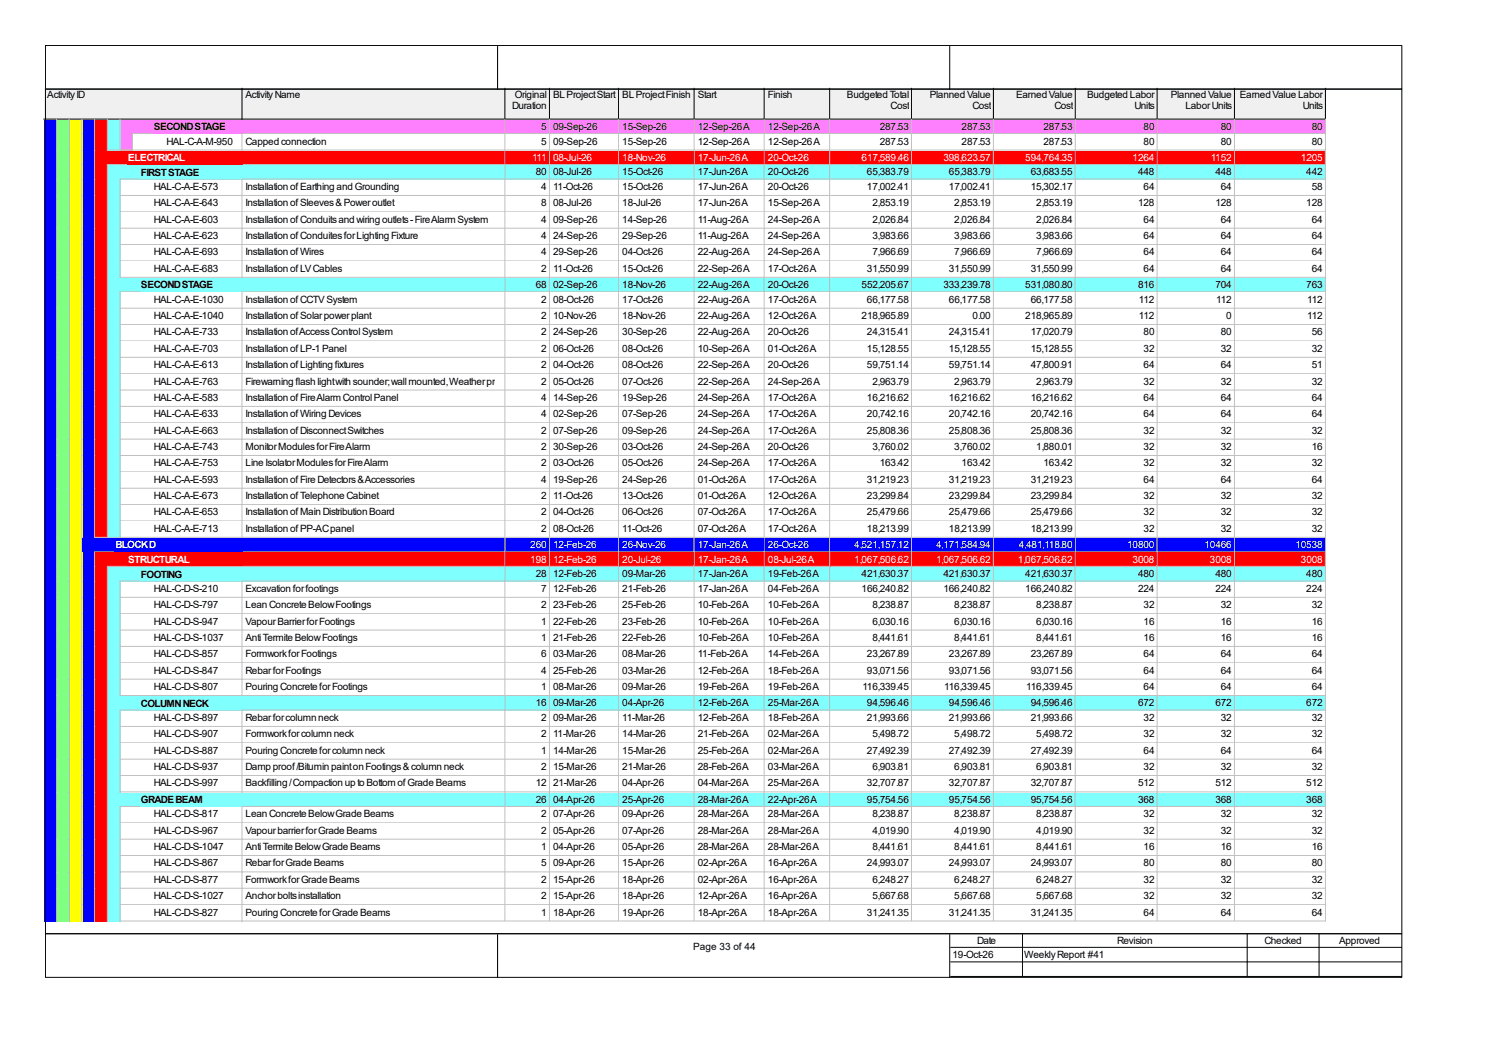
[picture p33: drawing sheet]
<svg xmlns="http://www.w3.org/2000/svg" width="420mm" height="297mm" viewBox="0 0 420 297" stroke-linecap="round" stroke-linejoin="round" font-family="sans-serif">
<defs><g id="words">
<g font-size="2.8">
<text x="13.2" y="27.4">Activity ID</text>
<text x="68.6" y="27.4">Activity Name</text>
<text x="143.8" y="27.4">Original</text>
<text x="154.4" y="27.4">BL Project Start</text>
<text x="173.8" y="27.4">BL Project Finish</text>
<text x="194.9" y="27.4">Start</text>
<text x="214.4" y="27.4">Finish</text>
<text x="236.5" y="27.4">Budgeted Total</text>
<text x="259.6" y="27.4">Planned Value</text>
<text x="283.8" y="27.4">Earned Value</text>
<text x="303.6" y="27.4">Budgeted Labor</text>
<text x="326.9" y="27.4">Planned Value</text>
<text x="346.2" y="27.4">Earned Value Labor</text>
<text x="143" y="30.5">Duration</text>
<text x="248.7" y="30.5">Cost</text>
<text x="271.6" y="30.5">Cost</text>
<text x="294.4" y="30.5">Cost</text>
<text x="316.8" y="30.5">Units</text>
<text x="331" y="30.5">Labor Units</text>
<text x="363.8" y="30.5">Units</text>
<text x="42.9" y="36.4">SECOND STAGE</text>
<text x="46.5" y="40.4">HAL-C-A-M-950</text>
<text x="68.6" y="40.4">Capped connection</text>
<text x="151.1" y="36.3">5</text>
<text x="151.1" y="40.4">5</text>
<text x="154.4" y="36.3">09-Sep-26</text>
<text x="154.4" y="40.4">09-Sep-26</text>
<text x="173.8" y="36.3">15-Sep-26</text>
<text x="173.8" y="40.4">15-Sep-26</text>
<text x="194.9" y="36.3">12-Sep-26 A</text>
<text x="194.9" y="40.4">12-Sep-26 A</text>
<text x="214.4" y="36.3">12-Sep-26 A</text>
<text x="214.4" y="40.4">12-Sep-26 A</text>
<text x="245.7" y="36.3">287.53</text>
<text x="245.7" y="40.4">287.53</text>
<text x="268.5" y="36.3">287.53</text>
<text x="268.5" y="40.4">287.53</text>
<text x="291.4" y="36.3">287.53</text>
<text x="291.4" y="40.4">287.53</text>
<text x="319.3" y="36.3">80</text>
<text x="319.3" y="40.4">80</text>
<text x="340.9" y="36.3">80</text>
<text x="340.9" y="40.4">80</text>
<text x="366.3" y="36.3">80</text>
<text x="366.3" y="40.4">80</text>
<text x="39.4" y="49.1">FIRST STAGE</text>
<text x="42.9" y="53.1">HAL-C-A-E-573</text>
<text x="68.6" y="53.1">Installation of Earthing and Grounding</text>
<text x="149.6" y="49">80</text>
<text x="151.1" y="53.1">4</text>
<text x="154.4" y="49">08-Jul-26</text>
<text x="154.4" y="53.1">11-Oct-26</text>
<text x="173.8" y="49">15-Oct-26</text>
<text x="173.8" y="53.1">15-Oct-26</text>
<text x="194.9" y="49">17-Jun-26 A</text>
<text x="194.9" y="53.1">17-Jun-26 A</text>
<text x="214.4" y="49">20-Oct-26</text>
<text x="214.4" y="53.1">20-Oct-26</text>
<text x="242.1" y="49">65,383.79</text>
<text x="242.1" y="53.1">17,002.41</text>
<text x="265" y="49">65,383.79</text>
<text x="265" y="53.1">17,002.41</text>
<text x="287.8" y="49">63,683.55</text>
<text x="287.8" y="53.1">15,302.17</text>
<text x="317.8" y="49">448</text>
<text x="319.3" y="53.1">64</text>
<text x="339.4" y="49">448</text>
<text x="340.9" y="53.1">64</text>
<text x="364.8" y="49">442</text>
<text x="366.3" y="53.1">58</text>
<text x="42.9" y="57.7">HAL-C-A-E-643</text>
<text x="68.6" y="57.7">Installation of Sleeves &amp; Power outlet</text>
<text x="151.1" y="57.7">8</text>
<text x="154.4" y="57.7">08-Jul-26</text>
<text x="173.8" y="57.7">18-Jul-26</text>
<text x="194.9" y="57.7">17-Jun-26 A</text>
<text x="214.4" y="57.7">15-Sep-26 A</text>
<text x="243.6" y="57.7">2,853.19</text>
<text x="266.5" y="57.7">2,853.19</text>
<text x="289.3" y="57.7">2,853.19</text>
<text x="317.8" y="57.7">128</text>
<text x="339.4" y="57.7">128</text>
<text x="364.8" y="57.7">128</text>
<text x="42.9" y="62.2">HAL-C-A-E-603</text>
<text x="68.6" y="62.2">Installation of Conduits and wiring outlets - Fire Alarm System</text>
<text x="151.1" y="62.2">4</text>
<text x="154.4" y="62.2">09-Sep-26</text>
<text x="173.8" y="62.2">14-Sep-26</text>
<text x="194.9" y="62.2">11-Aug-26 A</text>
<text x="214.4" y="62.2">24-Sep-26 A</text>
<text x="243.6" y="62.2">2,026.84</text>
<text x="266.5" y="62.2">2,026.84</text>
<text x="289.3" y="62.2">2,026.84</text>
<text x="319.3" y="62.2">64</text>
<text x="340.9" y="62.2">64</text>
<text x="366.3" y="62.2">64</text>
<text x="42.9" y="66.8">HAL-C-A-E-623</text>
<text x="42.9" y="71.4">HAL-C-A-E-693</text>
<text x="68.6" y="66.8">Installation of Conduites for Lighting Fixture</text>
<text x="68.6" y="71.4">Installation of Wires</text>
<text x="151.1" y="66.8">4</text>
<text x="151.1" y="71.4">4</text>
<text x="154.4" y="66.8">24-Sep-26</text>
<text x="154.4" y="71.4">29-Sep-26</text>
<text x="173.8" y="66.8">29-Sep-26</text>
<text x="173.8" y="71.4">04-Oct-26</text>
<text x="194.9" y="66.8">11-Aug-26 A</text>
<text x="194.9" y="71.4">22-Aug-26 A</text>
<text x="214.4" y="66.8">24-Sep-26 A</text>
<text x="214.4" y="71.4">24-Sep-26 A</text>
<text x="243.6" y="66.8">3,983.66</text>
<text x="243.6" y="71.4">7,966.69</text>
<text x="266.5" y="66.8">3,983.66</text>
<text x="266.5" y="71.4">7,966.69</text>
<text x="289.3" y="66.8">3,983.66</text>
<text x="289.3" y="71.4">7,966.69</text>
<text x="319.3" y="66.8">64</text>
<text x="319.3" y="71.4">64</text>
<text x="340.9" y="66.8">64</text>
<text x="340.9" y="71.4">64</text>
<text x="366.3" y="66.8">64</text>
<text x="366.3" y="71.4">64</text>
<text x="42.9" y="75.9">HAL-C-A-E-683</text>
<text x="68.6" y="75.9">Installation of LV Cables</text>
<text x="151.1" y="75.9">2</text>
<text x="154.4" y="75.9">11-Oct-26</text>
<text x="173.8" y="75.9">15-Oct-26</text>
<text x="194.9" y="75.9">22-Sep-26 A</text>
<text x="214.4" y="75.9">17-Oct-26 A</text>
<text x="242.1" y="75.9">31,550.99</text>
<text x="265" y="75.9">31,550.99</text>
<text x="287.8" y="75.9">31,550.99</text>
<text x="319.3" y="75.9">64</text>
<text x="340.9" y="75.9">64</text>
<text x="366.3" y="75.9">64</text>
<text x="39.4" y="80.6">SECOND STAGE</text>
<text x="149.6" y="80.5">68</text>
<text x="154.4" y="80.5">02-Sep-26</text>
<text x="173.8" y="80.5">18-Nov-26</text>
<text x="194.9" y="80.5">22-Aug-26 A</text>
<text x="214.4" y="80.5">20-Oct-26</text>
<text x="240.6" y="80.5">552,205.67</text>
<text x="263.4" y="80.5">333,239.78</text>
<text x="286.3" y="80.5">531,080.80</text>
<text x="317.8" y="80.5">816</text>
<text x="339.4" y="80.5">704</text>
<text x="364.8" y="80.5">763</text>
<text x="42.9" y="84.6">HAL-C-A-E-1030</text>
<text x="42.9" y="89.2">HAL-C-A-E-1040</text>
<text x="68.6" y="84.6">Installation of CCTV System</text>
<text x="68.6" y="89.2">Installation of Solar power plant</text>
<text x="151.1" y="84.6">2</text>
<text x="151.1" y="89.2">2</text>
<text x="154.4" y="84.6">08-Oct-26</text>
<text x="154.4" y="89.2">10-Nov-26</text>
<text x="173.8" y="84.6">17-Oct-26</text>
<text x="173.8" y="89.2">18-Nov-26</text>
<text x="194.9" y="84.6">22-Aug-26 A</text>
<text x="194.9" y="89.2">22-Aug-26 A</text>
<text x="214.4" y="84.6">17-Oct-26 A</text>
<text x="214.4" y="89.2">12-Oct-26 A</text>
<text x="240.6" y="89.2">218,965.89</text>
<text x="242.1" y="84.6">66,177.58</text>
<text x="265" y="84.6">66,177.58</text>
<text x="271.6" y="89.2">0.00</text>
<text x="286.3" y="89.2">218,965.89</text>
<text x="287.8" y="84.6">66,177.58</text>
<text x="318.1" y="84.6">112</text>
<text x="318.1" y="89.2">112</text>
<text x="339.6" y="84.6">112</text>
<text x="342.4" y="89.2">0</text>
<text x="365" y="84.6">112</text>
<text x="365" y="89.2">112</text>
<text x="42.9" y="93.7">HAL-C-A-E-733</text>
<text x="68.6" y="93.7">Installation of Access Control System</text>
<text x="151.1" y="93.7">2</text>
<text x="154.4" y="93.7">24-Sep-26</text>
<text x="173.8" y="93.7">30-Sep-26</text>
<text x="194.9" y="93.7">22-Aug-26 A</text>
<text x="214.4" y="93.7">20-Oct-26</text>
<text x="242.1" y="93.7">24,315.41</text>
<text x="265" y="93.7">24,315.41</text>
<text x="287.8" y="93.7">17,020.79</text>
<text x="319.3" y="93.7">80</text>
<text x="340.9" y="93.7">80</text>
<text x="366.3" y="93.7">56</text>
<text x="42.9" y="98.3">HAL-C-A-E-703</text>
<text x="68.6" y="98.3">Installation of LP-1 Panel</text>
<text x="151.1" y="98.3">2</text>
<text x="154.4" y="98.3">06-Oct-26</text>
<text x="173.8" y="98.3">08-Oct-26</text>
<text x="194.9" y="98.3">10-Sep-26 A</text>
<text x="214.4" y="98.3">01-Oct-26 A</text>
<text x="242.1" y="98.3">15,128.55</text>
<text x="265" y="98.3">15,128.55</text>
<text x="287.8" y="98.3">15,128.55</text>
<text x="319.3" y="98.3">32</text>
<text x="340.9" y="98.3">32</text>
<text x="366.3" y="98.3">32</text>
<text x="42.9" y="102.9">HAL-C-A-E-613</text>
<text x="42.9" y="107.4">HAL-C-A-E-763</text>
<text x="68.6" y="102.9">Installation of Lighting fixtures</text>
<text x="68.6" y="107.4">Firewarning flash light with sounder; wall mounted, Weather proof</text>
<text x="151.1" y="102.9">2</text>
<text x="151.1" y="107.4">2</text>
<text x="154.4" y="102.9">04-Oct-26</text>
<text x="154.4" y="107.4">05-Oct-26</text>
<text x="173.8" y="102.9">08-Oct-26</text>
<text x="173.8" y="107.4">07-Oct-26</text>
<text x="194.9" y="102.9">22-Sep-26 A</text>
<text x="194.9" y="107.4">22-Sep-26 A</text>
<text x="214.4" y="102.9">20-Oct-26</text>
<text x="214.4" y="107.4">24-Sep-26 A</text>
<text x="242.1" y="102.9">59,751.14</text>
<text x="243.6" y="107.4">2,963.79</text>
<text x="265" y="102.9">59,751.14</text>
<text x="266.5" y="107.4">2,963.79</text>
<text x="287.8" y="102.9">47,800.91</text>
<text x="289.3" y="107.4">2,963.79</text>
<text x="319.3" y="102.9">64</text>
<text x="319.3" y="107.4">32</text>
<text x="340.9" y="102.9">64</text>
<text x="340.9" y="107.4">32</text>
<text x="366.3" y="102.9">51</text>
<text x="366.3" y="107.4">32</text>
<text x="42.9" y="112">HAL-C-A-E-583</text>
<text x="68.6" y="112">Installation of Fire Alarm Control Panel</text>
<text x="151.1" y="112">4</text>
<text x="154.4" y="112">14-Sep-26</text>
<text x="173.8" y="112">19-Sep-26</text>
<text x="194.9" y="112">24-Sep-26 A</text>
<text x="214.4" y="112">17-Oct-26 A</text>
<text x="242.1" y="112">16,216.62</text>
<text x="265" y="112">16,216.62</text>
<text x="287.8" y="112">16,216.62</text>
<text x="319.3" y="112">64</text>
<text x="340.9" y="112">64</text>
<text x="366.3" y="112">64</text>
<text x="42.9" y="116.6">HAL-C-A-E-633</text>
<text x="68.6" y="116.6">Installation of Wiring Devices</text>
<text x="151.1" y="116.6">4</text>
<text x="154.4" y="116.6">02-Sep-26</text>
<text x="173.8" y="116.6">07-Sep-26</text>
<text x="194.9" y="116.6">24-Sep-26 A</text>
<text x="214.4" y="116.6">17-Oct-26 A</text>
<text x="242.1" y="116.6">20,742.16</text>
<text x="265" y="116.6">20,742.16</text>
<text x="287.8" y="116.6">20,742.16</text>
<text x="319.3" y="116.6">64</text>
<text x="340.9" y="116.6">64</text>
<text x="366.3" y="116.6">64</text>
<text x="42.9" y="121.2">HAL-C-A-E-663</text>
<text x="42.9" y="125.7">HAL-C-A-E-743</text>
<text x="68.6" y="121.2">Installation of Disconnect Switches</text>
<text x="68.6" y="125.7">Monitor Modules for Fire Alarm</text>
<text x="151.1" y="121.2">2</text>
<text x="151.1" y="125.7">2</text>
<text x="154.4" y="121.2">07-Sep-26</text>
<text x="154.4" y="125.7">30-Sep-26</text>
<text x="173.8" y="121.2">09-Sep-26</text>
<text x="173.8" y="125.7">03-Oct-26</text>
<text x="194.9" y="121.2">24-Sep-26 A</text>
<text x="194.9" y="125.7">24-Sep-26 A</text>
<text x="214.4" y="121.2">17-Oct-26 A</text>
<text x="214.4" y="125.7">20-Oct-26</text>
<text x="242.1" y="121.2">25,808.36</text>
<text x="243.6" y="125.7">3,760.02</text>
<text x="265" y="121.2">25,808.36</text>
<text x="266.5" y="125.7">3,760.02</text>
<text x="287.8" y="121.2">25,808.36</text>
<text x="289.3" y="125.7">1,880.01</text>
<text x="319.3" y="121.2">32</text>
<text x="319.3" y="125.7">32</text>
<text x="340.9" y="121.2">32</text>
<text x="340.9" y="125.7">32</text>
<text x="366.3" y="121.2">32</text>
<text x="366.3" y="125.7">16</text>
<text x="42.9" y="130.3">HAL-C-A-E-753</text>
<text x="68.6" y="130.3">Line Isolator Modules for Fire Alarm</text>
<text x="151.1" y="130.3">2</text>
<text x="154.4" y="130.3">03-Oct-26</text>
<text x="173.8" y="130.3">05-Oct-26</text>
<text x="194.9" y="130.3">24-Sep-26 A</text>
<text x="214.4" y="130.3">17-Oct-26 A</text>
<text x="245.7" y="130.3">163.42</text>
<text x="268.5" y="130.3">163.42</text>
<text x="291.4" y="130.3">163.42</text>
<text x="319.3" y="130.3">32</text>
<text x="340.9" y="130.3">32</text>
<text x="366.3" y="130.3">32</text>
<text x="42.9" y="134.9">HAL-C-A-E-593</text>
<text x="68.6" y="134.9">Installation of Fire Detectors &amp; Accessories</text>
<text x="151.1" y="134.9">4</text>
<text x="154.4" y="134.9">19-Sep-26</text>
<text x="173.8" y="134.9">24-Sep-26</text>
<text x="194.9" y="134.9">01-Oct-26 A</text>
<text x="214.4" y="134.9">17-Oct-26 A</text>
<text x="242.1" y="134.9">31,219.23</text>
<text x="265" y="134.9">31,219.23</text>
<text x="287.8" y="134.9">31,219.23</text>
<text x="319.3" y="134.9">64</text>
<text x="340.9" y="134.9">64</text>
<text x="366.3" y="134.9">64</text>
<text x="42.9" y="139.4">HAL-C-A-E-673</text>
<text x="68.6" y="139.4">Installation of Telephone Cabinet</text>
<text x="151.1" y="139.4">2</text>
<text x="154.4" y="139.4">11-Oct-26</text>
<text x="173.8" y="139.4">13-Oct-26</text>
<text x="194.9" y="139.4">01-Oct-26 A</text>
<text x="214.4" y="139.4">12-Oct-26 A</text>
<text x="242.1" y="139.4">23,299.84</text>
<text x="265" y="139.4">23,299.84</text>
<text x="287.8" y="139.4">23,299.84</text>
<text x="319.3" y="139.4">32</text>
<text x="340.9" y="139.4">32</text>
<text x="366.3" y="139.4">32</text>
<text x="42.9" y="144">HAL-C-A-E-653</text>
<text x="42.9" y="148.6">HAL-C-A-E-713</text>
<text x="68.6" y="144">Installation of Main Distribution Board</text>
<text x="68.6" y="148.6">Installation of PP-AC panel</text>
<text x="151.1" y="144">2</text>
<text x="151.1" y="148.6">2</text>
<text x="154.4" y="144">04-Oct-26</text>
<text x="154.4" y="148.6">08-Oct-26</text>
<text x="173.8" y="144">06-Oct-26</text>
<text x="173.8" y="148.6">11-Oct-26</text>
<text x="194.9" y="144">07-Oct-26 A</text>
<text x="194.9" y="148.6">07-Oct-26 A</text>
<text x="214.4" y="144">17-Oct-26 A</text>
<text x="214.4" y="148.6">17-Oct-26 A</text>
<text x="242.1" y="144">25,479.66</text>
<text x="242.1" y="148.6">18,213.99</text>
<text x="265" y="144">25,479.66</text>
<text x="265" y="148.6">18,213.99</text>
<text x="287.8" y="144">25,479.66</text>
<text x="287.8" y="148.6">18,213.99</text>
<text x="319.3" y="144">32</text>
<text x="319.3" y="148.6">32</text>
<text x="340.9" y="144">32</text>
<text x="340.9" y="148.6">32</text>
<text x="366.3" y="144">32</text>
<text x="366.3" y="148.6">32</text>
<text x="39.4" y="161.4">FOOTING</text>
<text x="149.6" y="161.3">28</text>
<text x="154.4" y="161.3">12-Feb-26</text>
<text x="173.8" y="161.3">09-Mar-26</text>
<text x="194.9" y="161.3">17-Jan-26 A</text>
<text x="214.4" y="161.3">19-Feb-26 A</text>
<text x="240.6" y="161.3">421,630.37</text>
<text x="263.4" y="161.3">421,630.37</text>
<text x="286.3" y="161.3">421,630.37</text>
<text x="317.8" y="161.3">480</text>
<text x="339.4" y="161.3">480</text>
<text x="364.8" y="161.3">480</text>
<text x="42.9" y="165.4">HAL-C-D-S-210</text>
<text x="68.6" y="165.4">Excavation for footings</text>
<text x="151.1" y="165.4">7</text>
<text x="154.4" y="165.4">12-Feb-26</text>
<text x="173.8" y="165.4">21-Feb-26</text>
<text x="194.9" y="165.4">17-Jan-26 A</text>
<text x="214.4" y="165.4">04-Feb-26 A</text>
<text x="240.6" y="165.4">166,240.82</text>
<text x="263.4" y="165.4">166,240.82</text>
<text x="286.3" y="165.4">166,240.82</text>
<text x="317.8" y="165.4">224</text>
<text x="339.4" y="165.4">224</text>
<text x="364.8" y="165.4">224</text>
<text x="42.9" y="170">HAL-C-D-S-797</text>
<text x="68.6" y="170">Lean Concrete Below Footings</text>
<text x="151.1" y="170">2</text>
<text x="154.4" y="170">23-Feb-26</text>
<text x="173.8" y="170">25-Feb-26</text>
<text x="194.9" y="170">10-Feb-26 A</text>
<text x="214.4" y="170">10-Feb-26 A</text>
<text x="243.6" y="170">8,238.87</text>
<text x="266.5" y="170">8,238.87</text>
<text x="289.3" y="170">8,238.87</text>
<text x="319.3" y="170">32</text>
<text x="340.9" y="170">32</text>
<text x="366.3" y="170">32</text>
<text x="42.9" y="174.5">HAL-C-D-S-947</text>
<text x="42.9" y="179.1">HAL-C-D-S-1037</text>
<text x="68.6" y="174.5">Vapour Barrier for Footings</text>
<text x="68.6" y="179.1">Anti Termite Below Footings</text>
<text x="151.1" y="174.5">1</text>
<text x="151.1" y="179.1">1</text>
<text x="154.4" y="174.5">22-Feb-26</text>
<text x="154.4" y="179.1">21-Feb-26</text>
<text x="173.8" y="174.5">23-Feb-26</text>
<text x="173.8" y="179.1">22-Feb-26</text>
<text x="194.9" y="174.5">10-Feb-26 A</text>
<text x="194.9" y="179.1">10-Feb-26 A</text>
<text x="214.4" y="174.5">10-Feb-26 A</text>
<text x="214.4" y="179.1">10-Feb-26 A</text>
<text x="243.6" y="174.5">6,030.16</text>
<text x="243.6" y="179.1">8,441.61</text>
<text x="266.5" y="174.5">6,030.16</text>
<text x="266.5" y="179.1">8,441.61</text>
<text x="289.3" y="174.5">6,030.16</text>
<text x="289.3" y="179.1">8,441.61</text>
<text x="319.3" y="174.5">16</text>
<text x="319.3" y="179.1">16</text>
<text x="340.9" y="174.5">16</text>
<text x="340.9" y="179.1">16</text>
<text x="366.3" y="174.5">16</text>
<text x="366.3" y="179.1">16</text>
<text x="42.9" y="183.7">HAL-C-D-S-857</text>
<text x="68.6" y="183.7">Formwork for Footings</text>
<text x="151.1" y="183.7">6</text>
<text x="154.4" y="183.7">03-Mar-26</text>
<text x="173.8" y="183.7">08-Mar-26</text>
<text x="194.9" y="183.7">11-Feb-26 A</text>
<text x="214.4" y="183.7">14-Feb-26 A</text>
<text x="242.1" y="183.7">23,267.89</text>
<text x="265" y="183.7">23,267.89</text>
<text x="287.8" y="183.7">23,267.89</text>
<text x="319.3" y="183.7">64</text>
<text x="340.9" y="183.7">64</text>
<text x="366.3" y="183.7">64</text>
<text x="42.9" y="188.3">HAL-C-D-S-847</text>
<text x="68.6" y="188.3">Rebar for Footings</text>
<text x="151.1" y="188.3">4</text>
<text x="154.4" y="188.3">25-Feb-26</text>
<text x="173.8" y="188.3">03-Mar-26</text>
<text x="194.9" y="188.3">12-Feb-26 A</text>
<text x="214.4" y="188.3">18-Feb-26 A</text>
<text x="242.1" y="188.3">93,071.56</text>
<text x="265" y="188.3">93,071.56</text>
<text x="287.8" y="188.3">93,071.56</text>
<text x="319.3" y="188.3">64</text>
<text x="340.9" y="188.3">64</text>
<text x="366.3" y="188.3">64</text>
<text x="39.4" y="197.5">COLUMN NECK</text>
<text x="42.9" y="192.8">HAL-C-D-S-807</text>
<text x="68.6" y="192.8">Pouring Concrete for Footings</text>
<text x="149.6" y="197.4">16</text>
<text x="151.1" y="192.8">1</text>
<text x="154.4" y="192.8">08-Mar-26</text>
<text x="154.4" y="197.4">09-Mar-26</text>
<text x="173.8" y="192.8">09-Mar-26</text>
<text x="173.8" y="197.4">04-Apr-26</text>
<text x="194.9" y="192.8">19-Feb-26 A</text>
<text x="194.9" y="197.4">12-Feb-26 A</text>
<text x="214.4" y="192.8">19-Feb-26 A</text>
<text x="214.4" y="197.4">25-Mar-26 A</text>
<text x="240.8" y="192.8">116,339.45</text>
<text x="242.1" y="197.4">94,596.46</text>
<text x="263.7" y="192.8">116,339.45</text>
<text x="265" y="197.4">94,596.46</text>
<text x="286.6" y="192.8">116,339.45</text>
<text x="287.8" y="197.4">94,596.46</text>
<text x="317.8" y="197.4">672</text>
<text x="319.3" y="192.8">64</text>
<text x="339.4" y="197.4">672</text>
<text x="340.9" y="192.8">64</text>
<text x="364.8" y="197.4">672</text>
<text x="366.3" y="192.8">64</text>
<text x="42.9" y="201.5">HAL-C-D-S-897</text>
<text x="68.6" y="201.5">Rebar for column neck</text>
<text x="151.1" y="201.5">2</text>
<text x="154.4" y="201.5">09-Mar-26</text>
<text x="173.8" y="201.5">11-Mar-26</text>
<text x="194.9" y="201.5">12-Feb-26 A</text>
<text x="214.4" y="201.5">18-Feb-26 A</text>
<text x="242.1" y="201.5">21,993.66</text>
<text x="265" y="201.5">21,993.66</text>
<text x="287.8" y="201.5">21,993.66</text>
<text x="319.3" y="201.5">32</text>
<text x="340.9" y="201.5">32</text>
<text x="366.3" y="201.5">32</text>
<text x="42.9" y="206">HAL-C-D-S-907</text>
<text x="68.6" y="206">Formwork for column neck</text>
<text x="151.1" y="206">2</text>
<text x="154.4" y="206">11-Mar-26</text>
<text x="173.8" y="206">14-Mar-26</text>
<text x="194.9" y="206">21-Feb-26 A</text>
<text x="214.4" y="206">02-Mar-26 A</text>
<text x="243.6" y="206">5,498.72</text>
<text x="266.5" y="206">5,498.72</text>
<text x="289.3" y="206">5,498.72</text>
<text x="319.3" y="206">32</text>
<text x="340.9" y="206">32</text>
<text x="366.3" y="206">32</text>
<text x="42.9" y="210.6">HAL-C-D-S-887</text>
<text x="42.9" y="215.2">HAL-C-D-S-937</text>
<text x="68.6" y="210.6">Pouring Concrete for column neck</text>
<text x="68.6" y="215.2">Damp proof /Bitumin paint on Footings &amp; column neck</text>
<text x="151.1" y="210.6">1</text>
<text x="151.1" y="215.2">2</text>
<text x="154.4" y="210.6">14-Mar-26</text>
<text x="154.4" y="215.2">15-Mar-26</text>
<text x="173.8" y="210.6">15-Mar-26</text>
<text x="173.8" y="215.2">21-Mar-26</text>
<text x="194.9" y="210.6">25-Feb-26 A</text>
<text x="194.9" y="215.2">28-Feb-26 A</text>
<text x="214.4" y="210.6">02-Mar-26 A</text>
<text x="214.4" y="215.2">03-Mar-26 A</text>
<text x="242.1" y="210.6">27,492.39</text>
<text x="243.6" y="215.2">6,903.81</text>
<text x="265" y="210.6">27,492.39</text>
<text x="266.5" y="215.2">6,903.81</text>
<text x="287.8" y="210.6">27,492.39</text>
<text x="289.3" y="215.2">6,903.81</text>
<text x="319.3" y="210.6">64</text>
<text x="319.3" y="215.2">32</text>
<text x="340.9" y="210.6">64</text>
<text x="340.9" y="215.2">32</text>
<text x="366.3" y="210.6">64</text>
<text x="366.3" y="215.2">32</text>
<text x="42.9" y="219.8">HAL-C-D-S-997</text>
<text x="68.6" y="219.8">Backfilling / Compaction up to Bottom of Grade Beams</text>
<text x="149.6" y="219.8">12</text>
<text x="154.4" y="219.8">21-Mar-26</text>
<text x="173.8" y="219.8">04-Apr-26</text>
<text x="194.9" y="219.8">04-Mar-26 A</text>
<text x="214.4" y="219.8">25-Mar-26 A</text>
<text x="242.1" y="219.8">32,707.87</text>
<text x="265" y="219.8">32,707.87</text>
<text x="287.8" y="219.8">32,707.87</text>
<text x="317.8" y="219.8">512</text>
<text x="339.4" y="219.8">512</text>
<text x="364.8" y="219.8">512</text>
<text x="39.4" y="224.4">GRADE BEAM</text>
<text x="149.6" y="224.3">26</text>
<text x="154.4" y="224.3">04-Apr-26</text>
<text x="173.8" y="224.3">25-Apr-26</text>
<text x="194.9" y="224.3">28-Mar-26 A</text>
<text x="214.4" y="224.3">22-Apr-26 A</text>
<text x="242.1" y="224.3">95,754.56</text>
<text x="265" y="224.3">95,754.56</text>
<text x="287.8" y="224.3">95,754.56</text>
<text x="317.8" y="224.3">368</text>
<text x="339.4" y="224.3">368</text>
<text x="364.8" y="224.3">368</text>
<text x="42.9" y="228.4">HAL-C-D-S-817</text>
<text x="42.9" y="233">HAL-C-D-S-967</text>
<text x="68.6" y="228.4">Lean Concrete Below Grade Beams</text>
<text x="68.6" y="233">Vapour barrier for Grade Beams</text>
<text x="151.1" y="228.4">2</text>
<text x="151.1" y="233">2</text>
<text x="154.4" y="228.4">07-Apr-26</text>
<text x="154.4" y="233">05-Apr-26</text>
<text x="173.8" y="228.4">09-Apr-26</text>
<text x="173.8" y="233">07-Apr-26</text>
<text x="194.9" y="228.4">28-Mar-26 A</text>
<text x="194.9" y="233">28-Mar-26 A</text>
<text x="214.4" y="228.4">28-Mar-26 A</text>
<text x="214.4" y="233">28-Mar-26 A</text>
<text x="243.6" y="228.4">8,238.87</text>
<text x="243.6" y="233">4,019.90</text>
<text x="266.5" y="228.4">8,238.87</text>
<text x="266.5" y="233">4,019.90</text>
<text x="289.3" y="228.4">8,238.87</text>
<text x="289.3" y="233">4,019.90</text>
<text x="319.3" y="228.4">32</text>
<text x="319.3" y="233">32</text>
<text x="340.9" y="228.4">32</text>
<text x="340.9" y="233">32</text>
<text x="366.3" y="228.4">32</text>
<text x="366.3" y="233">32</text>
<text x="42.9" y="237.5">HAL-C-D-S-1047</text>
<text x="68.6" y="237.5">Anti Termite Below Grade Beams</text>
<text x="151.1" y="237.5">1</text>
<text x="154.4" y="237.5">04-Apr-26</text>
<text x="173.8" y="237.5">05-Apr-26</text>
<text x="194.9" y="237.5">28-Mar-26 A</text>
<text x="214.4" y="237.5">28-Mar-26 A</text>
<text x="243.6" y="237.5">8,441.61</text>
<text x="266.5" y="237.5">8,441.61</text>
<text x="289.3" y="237.5">8,441.61</text>
<text x="319.3" y="237.5">16</text>
<text x="340.9" y="237.5">16</text>
<text x="366.3" y="237.5">16</text>
<text x="42.9" y="242.1">HAL-C-D-S-867</text>
<text x="68.6" y="242.1">Rebar for Grade Beams</text>
<text x="151.1" y="242.1">5</text>
<text x="154.4" y="242.1">09-Apr-26</text>
<text x="173.8" y="242.1">15-Apr-26</text>
<text x="194.9" y="242.1">02-Apr-26 A</text>
<text x="214.4" y="242.1">16-Apr-26 A</text>
<text x="242.1" y="242.1">24,993.07</text>
<text x="265" y="242.1">24,993.07</text>
<text x="287.8" y="242.1">24,993.07</text>
<text x="319.3" y="242.1">80</text>
<text x="340.9" y="242.1">80</text>
<text x="366.3" y="242.1">80</text>
<text x="42.9" y="246.7">HAL-C-D-S-877</text>
<text x="42.9" y="251.2">HAL-C-D-S-1027</text>
<text x="68.6" y="246.7">Formwork for Grade Beams</text>
<text x="68.6" y="251.2">Anchor bolts installation</text>
<text x="151.1" y="246.7">2</text>
<text x="151.1" y="251.2">2</text>
<text x="154.4" y="246.7">15-Apr-26</text>
<text x="154.4" y="251.2">15-Apr-26</text>
<text x="173.8" y="246.7">18-Apr-26</text>
<text x="173.8" y="251.2">18-Apr-26</text>
<text x="194.9" y="246.7">02-Apr-26 A</text>
<text x="194.9" y="251.2">12-Apr-26 A</text>
<text x="214.4" y="246.7">16-Apr-26 A</text>
<text x="214.4" y="251.2">16-Apr-26 A</text>
<text x="243.6" y="246.7">6,248.27</text>
<text x="243.6" y="251.2">5,667.68</text>
<text x="266.5" y="246.7">6,248.27</text>
<text x="266.5" y="251.2">5,667.68</text>
<text x="289.3" y="246.7">6,248.27</text>
<text x="289.3" y="251.2">5,667.68</text>
<text x="319.3" y="246.7">32</text>
<text x="319.3" y="251.2">32</text>
<text x="340.9" y="246.7">32</text>
<text x="340.9" y="251.2">32</text>
<text x="366.3" y="246.7">32</text>
<text x="366.3" y="251.2">32</text>
<text x="42.9" y="255.8">HAL-C-D-S-827</text>
<text x="68.6" y="255.8">Pouring Concrete for Grade Beams</text>
<text x="151.1" y="255.8">1</text>
<text x="154.4" y="255.8">18-Apr-26</text>
<text x="173.8" y="255.8">19-Apr-26</text>
<text x="194.9" y="255.8">18-Apr-26 A</text>
<text x="214.4" y="255.8">18-Apr-26 A</text>
<text x="242.1" y="255.8">31,241.35</text>
<text x="265" y="255.8">31,241.35</text>
<text x="287.8" y="255.8">31,241.35</text>
<text x="319.3" y="255.8">64</text>
<text x="340.9" y="255.8">64</text>
<text x="366.3" y="255.8">64</text>
<text x="272.8" y="263.7">Date</text>
<text x="312" y="263.7">Revision</text>
<text x="353.1" y="263.7">Checked</text>
<text x="373.9" y="263.7">Approved</text>
<text x="193.6" y="265.5">Page 33 of 44</text>
<text x="266" y="267.8">19-Oct-26</text>
<text x="286" y="267.8">Weekly Report #41</text>
</g>
<g font-size="2.8" fill="#fff">
<text x="35.8" y="45">ELECTRICAL</text>
<text x="148.6" y="45">111</text>
<text x="154.4" y="45">08-Jul-26</text>
<text x="173.8" y="45">18-Nov-26</text>
<text x="194.9" y="45">17-Jun-26 A</text>
<text x="214.4" y="45">20-Oct-26</text>
<text x="240.6" y="45">617,589.46</text>
<text x="263.4" y="45">398,623.57</text>
<text x="286.3" y="45">594,764.35</text>
<text x="316.3" y="45">1264</text>
<text x="338.1" y="45">1152</text>
<text x="363.3" y="45">1205</text>
<text x="32.3" y="153.2">BLOCK D</text>
<text x="148.1" y="153.2">260</text>
<text x="154.4" y="153.2">12-Feb-26</text>
<text x="173.8" y="153.2">26-Nov-26</text>
<text x="194.9" y="153.2">17-Jan-26 A</text>
<text x="214.4" y="153.2">26-Oct-26</text>
<text x="238.5" y="153.2">4,521,157.12</text>
<text x="261.4" y="153.2">4,171,584.94</text>
<text x="284.5" y="153.2">4,481,118.80</text>
<text x="314.7" y="153.2">10800</text>
<text x="336.3" y="153.2">10466</text>
<text x="361.7" y="153.2">10538</text>
<text x="35.8" y="157.3">STRUCTURAL</text>
<text x="148.1" y="157.2">198</text>
<text x="154.4" y="157.2">12-Feb-26</text>
<text x="173.8" y="157.2">20-Jul-26</text>
<text x="194.9" y="157.2">17-Jan-26 A</text>
<text x="214.4" y="157.2">08-Jul-26 A</text>
<text x="238.5" y="157.2">1,067,506.62</text>
<text x="261.4" y="157.2">1,067,506.62</text>
<text x="284.3" y="157.2">1,067,506.62</text>
<text x="316.3" y="157.2">3008</text>
<text x="337.9" y="157.2">3008</text>
<text x="363.3" y="157.2">3008</text>
</g>
</g></defs>
<path d="M12.4 24.6h55.4v8.9h-55.4z" fill="#f0f0f0"/>
<path d="M67.6 24.6v8.7h-55.4" fill="none" stroke="#000" stroke-width=".28"/>
<path d="M67.8 24.6h73.4v8.9h-73.4z" fill="#f0f0f0"/>
<path d="M141 24.6v8.7h-73.4" fill="none" stroke="#000" stroke-width=".28"/>
<path d="M141.2 24.6h12.5v8.9h-12.5z" fill="#f0f0f0"/>
<path d="M153.4 24.6v8.7h-12.4" fill="none" stroke="#000" stroke-width=".28"/>
<path d="M153.7 24.6h19.3v8.9h-19.3z" fill="#f0f0f0"/>
<path d="M172.7 24.6v8.7h-19.3" fill="none" stroke="#000" stroke-width=".28"/>
<path d="M173 24.6h21.1v8.9h-21.1z" fill="#f0f0f0"/>
<path d="M193.8 24.6v8.7h-21.1" fill="none" stroke="#000" stroke-width=".28"/>
<path d="M194.1 24.6h19.6v8.9h-19.6z" fill="#f0f0f0"/>
<path d="M213.4 24.6v8.7h-19.6" fill="none" stroke="#000" stroke-width=".28"/>
<path d="M213.7 24.6h18.2v8.9h-18.2z" fill="#f0f0f0"/>
<path d="M231.7 24.6v8.7h-18.3" fill="none" stroke="#000" stroke-width=".28"/>
<path d="M231.9 24.6h22.9v8.9h-22.9z" fill="#f0f0f0"/>
<path d="M254.5 24.6v8.7h-22.8" fill="none" stroke="#000" stroke-width=".28"/>
<path d="M254.8 24.6h22.9v8.9h-22.9z" fill="#f0f0f0"/>
<path d="M277.4 24.6v8.7h-22.9" fill="none" stroke="#000" stroke-width=".28"/>
<path d="M277.7 24.6h22.8v8.9h-22.8z" fill="#f0f0f0"/>
<path d="M300.3 24.6v8.7h-22.9" fill="none" stroke="#000" stroke-width=".28"/>
<path d="M300.5 24.6h22.9v8.9h-22.9z" fill="#f0f0f0"/>
<path d="M323.1 24.6v8.7h-22.8" fill="none" stroke="#000" stroke-width=".28"/>
<path d="M323.4 24.6h21.6v8.9h-21.6z" fill="#f0f0f0"/>
<path d="M344.7 24.6v8.7h-21.6" fill="none" stroke="#000" stroke-width=".28"/>
<path d="M345 24.6h25.4v8.9h-25.4z" fill="#f0f0f0"/>
<path d="M370.1 24.6v8.7h-25.4" fill="none" stroke="#000" stroke-width=".28"/>
<path d="M12.4 33.5h3.6v4.1h-3.6z" fill="#00f"/>
<path d="M15.8 33.3v4.3" fill="none" stroke="#c0c0c0" stroke-width=".28"/>
<path d="M16 33.5h3.6v4.1h-3.6z" fill="#80ff80"/>
<path d="M19.3 33.3v4.3" fill="none" stroke="#c0c0c0" stroke-width=".28"/>
<path d="M19.6 33.5h3.5v4.1h-3.5z" fill="#ff0"/>
<path d="M22.9 33.3v4.3" fill="none" stroke="#c0c0c0" stroke-width=".28"/>
<path d="M23.1 33.5h3.6v4.1h-3.6z" fill="#00f"/>
<path d="M26.4 33.3v4.3" fill="none" stroke="#c0c0c0" stroke-width=".28"/>
<path d="M26.7 33.5h3.5v4.1h-3.5z" fill="#f00"/>
<path d="M30 33.3v4.3" fill="none" stroke="#c0c0c0" stroke-width=".28"/>
<path d="M30.2 33.5h3.6v4.1h-3.6z" fill="#80ffff"/>
<path d="M33.5 33.3v4.3" fill="none" stroke="#c0c0c0" stroke-width=".28"/>
<path d="M33.8 33.5h34v4.1h-34z" fill="#ff80ff"/>
<path d="M37.1 37.3h30.7" fill="none" stroke="#c0c0c0" stroke-width=".28"/>
<g fill="#ff80ff">
<path d="M67.8 33.5h73.4v4.1h-73.4z"/>
<path d="M42.7 33.8h97.8v3.5h-97.8z"/>
</g>
<path d="M141 33.3v4h-73.2" fill="none" stroke="#c0c0c0" stroke-width=".28"/>
<g fill="#ff80ff">
<path d="M141.2 33.5h12.5v4.1h-12.5z"/>
<path d="M141.7 33.8h11.2v3.5h-11.2z"/>
</g>
<path d="M153.4 33.3v4h-12.2" fill="none" stroke="#c0c0c0" stroke-width=".28"/>
<g fill="#ff80ff">
<path d="M153.7 33.5h19.3v4.1h-19.3z"/>
<path d="M154.2 33.8h18.1v3.5h-18.1z"/>
</g>
<path d="M172.7 33.3v4h-19" fill="none" stroke="#c0c0c0" stroke-width=".28"/>
<g fill="#ff80ff">
<path d="M173 33.5h21.1v4.1h-21.1z"/>
<path d="M173.5 33.8h19.8v3.5h-19.8z"/>
</g>
<path d="M193.8 33.3v4h-20.8" fill="none" stroke="#c0c0c0" stroke-width=".28"/>
<g fill="#ff80ff">
<path d="M194.1 33.5h19.6v4.1h-19.6z"/>
<path d="M194.6 33.8h18.3v3.5h-18.3z"/>
</g>
<path d="M213.4 33.3v4h-19.3" fill="none" stroke="#c0c0c0" stroke-width=".28"/>
<g fill="#ff80ff">
<path d="M213.7 33.5h18.2v4.1h-18.2z"/>
<path d="M214.2 33.8h17v3.5h-17z"/>
</g>
<path d="M231.7 33.3v4h-18.1" fill="none" stroke="#c0c0c0" stroke-width=".28"/>
<g fill="#ff80ff">
<path d="M231.9 33.5h22.9v4.1h-22.9z"/>
<path d="M232.5 33.8h21.5v3.5h-21.5z"/>
</g>
<path d="M254.5 33.3v4h-22.6" fill="none" stroke="#c0c0c0" stroke-width=".28"/>
<g fill="#ff80ff">
<path d="M254.8 33.5h22.9v4.1h-22.9z"/>
<path d="M255.3 33.8h21.6v3.5h-21.6z"/>
</g>
<path d="M277.4 33.3v4h-22.6" fill="none" stroke="#c0c0c0" stroke-width=".28"/>
<g fill="#ff80ff">
<path d="M277.7 33.5h22.8v4.1h-22.8z"/>
<path d="M278.2 33.8h21.6v3.5h-21.6z"/>
</g>
<path d="M300.3 33.3v4h-22.6" fill="none" stroke="#c0c0c0" stroke-width=".28"/>
<g fill="#ff80ff">
<path d="M300.5 33.5h22.9v4.1h-22.9z"/>
<path d="M301 33.8h21.6v3.5h-21.6z"/>
</g>
<path d="M323.1 33.3v4h-22.6" fill="none" stroke="#c0c0c0" stroke-width=".28"/>
<g fill="#ff80ff">
<path d="M323.4 33.5h21.6v4.1h-21.6z"/>
<path d="M323.9 33.8h20.3v3.5h-20.3z"/>
</g>
<path d="M344.7 33.3v4h-21.3" fill="none" stroke="#c0c0c0" stroke-width=".28"/>
<g fill="#ff80ff">
<path d="M345 33.5h25.4v4.1h-25.4z"/>
<path d="M345.5 33.8h24.1v3.5h-24.1z"/>
</g>
<path d="M370.1 33.3v4h-25.1" fill="none" stroke="#c0c0c0" stroke-width=".28"/>
<path d="M12.4 37.6h3.6v4.6h-3.6z" fill="#00f"/>
<path d="M15.8 37.3v4.9" fill="none" stroke="#c0c0c0" stroke-width=".28"/>
<path d="M16 37.6h3.6v4.6h-3.6z" fill="#80ff80"/>
<path d="M19.3 37.3v4.9" fill="none" stroke="#c0c0c0" stroke-width=".28"/>
<path d="M19.6 37.6h3.5v4.6h-3.5z" fill="#ff0"/>
<path d="M22.9 37.3v4.9" fill="none" stroke="#c0c0c0" stroke-width=".28"/>
<path d="M23.1 37.6h3.6v4.6h-3.6z" fill="#00f"/>
<path d="M26.4 37.3v4.9" fill="none" stroke="#c0c0c0" stroke-width=".28"/>
<path d="M26.7 37.6h3.5v4.6h-3.5z" fill="#f00"/>
<path d="M30 37.3v4.9" fill="none" stroke="#c0c0c0" stroke-width=".28"/>
<path d="M30.2 37.6h3.6v4.6h-3.6z" fill="#80ffff"/>
<path d="M33.5 37.3v4.9M30 41.9h3.8" fill="none" stroke="#c0c0c0" stroke-width=".28"/>
<path d="M33.8 37.6h3.5v4.6h-3.5z" fill="#ff80ff"/>
<path d="M37.1 37.3v4.9M33.5 41.9h3.8" fill="none" stroke="#c0c0c0" stroke-width=".28"/>
<path d="M37.3 37.6h30.5v4.6h-30.5z" fill="#fff"/>
<path d="M67.6 37.3v4.9M37.1 41.9h30.7" fill="none" stroke="#c0c0c0" stroke-width=".28"/>
<g fill="#fff">
<path d="M67.8 37.6h73.4v4.6h-73.4z"/>
<path d="M68.3 37.8h72.2v4.1h-72.2z"/>
</g>
<path d="M141 37.3v4.6h-73.2" fill="none" stroke="#c0c0c0" stroke-width=".28"/>
<g fill="#fff">
<path d="M141.2 37.6h12.5v4.6h-12.5z"/>
<path d="M141.7 37.8h11.2v4.1h-11.2z"/>
</g>
<path d="M153.4 37.3v4.6h-12.2" fill="none" stroke="#c0c0c0" stroke-width=".28"/>
<g fill="#fff">
<path d="M153.7 37.6h19.3v4.6h-19.3z"/>
<path d="M154.2 37.8h18.1v4.1h-18.1z"/>
</g>
<path d="M172.7 37.3v4.6h-19" fill="none" stroke="#c0c0c0" stroke-width=".28"/>
<g fill="#fff">
<path d="M173 37.6h21.1v4.6h-21.1z"/>
<path d="M173.5 37.8h19.8v4.1h-19.8z"/>
</g>
<path d="M193.8 37.3v4.6h-20.8" fill="none" stroke="#c0c0c0" stroke-width=".28"/>
<g fill="#fff">
<path d="M194.1 37.6h19.6v4.6h-19.6z"/>
<path d="M194.6 37.8h18.3v4.1h-18.3z"/>
</g>
<path d="M213.4 37.3v4.6h-19.3" fill="none" stroke="#c0c0c0" stroke-width=".28"/>
<g fill="#fff">
<path d="M213.7 37.6h18.2v4.6h-18.2z"/>
<path d="M214.2 37.8h17v4.1h-17z"/>
</g>
<path d="M231.7 37.3v4.6h-18.1" fill="none" stroke="#c0c0c0" stroke-width=".28"/>
<g fill="#fff">
<path d="M231.9 37.6h22.9v4.6h-22.9z"/>
<path d="M232.5 37.8h21.5v4.1h-21.5z"/>
</g>
<path d="M254.5 37.3v4.6h-22.6" fill="none" stroke="#c0c0c0" stroke-width=".28"/>
<g fill="#fff">
<path d="M254.8 37.6h22.9v4.6h-22.9z"/>
<path d="M255.3 37.8h21.6v4.1h-21.6z"/>
</g>
<path d="M277.4 37.3v4.6h-22.6" fill="none" stroke="#c0c0c0" stroke-width=".28"/>
<g fill="#fff">
<path d="M277.7 37.6h22.8v4.6h-22.8z"/>
<path d="M278.2 37.8h21.6v4.1h-21.6z"/>
</g>
<path d="M300.3 37.3v4.6h-22.6" fill="none" stroke="#c0c0c0" stroke-width=".28"/>
<g fill="#fff">
<path d="M300.5 37.6h22.9v4.6h-22.9z"/>
<path d="M301 37.8h21.6v4.1h-21.6z"/>
</g>
<path d="M323.1 37.3v4.6h-22.6" fill="none" stroke="#c0c0c0" stroke-width=".28"/>
<g fill="#fff">
<path d="M323.4 37.6h21.6v4.6h-21.6z"/>
<path d="M323.9 37.8h20.3v4.1h-20.3z"/>
</g>
<path d="M344.7 37.3v4.6h-21.3" fill="none" stroke="#c0c0c0" stroke-width=".28"/>
<g fill="#fff">
<path d="M345 37.6h25.4v4.6h-25.4z"/>
<path d="M345.5 37.8h24.1v4.1h-24.1z"/>
</g>
<path d="M370.1 37.3v4.6h-25.1" fill="none" stroke="#c0c0c0" stroke-width=".28"/>
<path d="M12.4 42.2h3.6v4h-3.6z" fill="#00f"/>
<path d="M15.8 41.9v4.3" fill="none" stroke="#c0c0c0" stroke-width=".28"/>
<path d="M16 42.2h3.6v4h-3.6z" fill="#80ff80"/>
<path d="M19.3 41.9v4.3" fill="none" stroke="#c0c0c0" stroke-width=".28"/>
<path d="M19.6 42.2h3.5v4h-3.5z" fill="#ff0"/>
<path d="M22.9 41.9v4.3" fill="none" stroke="#c0c0c0" stroke-width=".28"/>
<path d="M23.1 42.2h3.6v4h-3.6z" fill="#00f"/>
<path d="M26.4 41.9v4.3" fill="none" stroke="#c0c0c0" stroke-width=".28"/>
<path d="M26.7 42.2h41.1v4h-41.1z" fill="#f00"/>
<path d="M30 46h37.8" fill="none" stroke="#c0c0c0" stroke-width=".28"/>
<g fill="#f00">
<path d="M67.8 42.2h73.4v4h-73.4z"/>
<path d="M35.6 42.4h104.9v3.6h-104.9z"/>
</g>
<path d="M141 41.9v4.1h-73.2" fill="none" stroke="#c0c0c0" stroke-width=".28"/>
<g fill="#f00">
<path d="M141.2 42.2h12.5v4h-12.5z"/>
<path d="M141.7 42.4h11.2v3.6h-11.2z"/>
</g>
<path d="M153.4 41.9v4.1h-12.2" fill="none" stroke="#c0c0c0" stroke-width=".28"/>
<g fill="#f00">
<path d="M153.7 42.2h19.3v4h-19.3z"/>
<path d="M154.2 42.4h18.1v3.6h-18.1z"/>
</g>
<path d="M172.7 41.9v4.1h-19" fill="none" stroke="#c0c0c0" stroke-width=".28"/>
<g fill="#f00">
<path d="M173 42.2h21.1v4h-21.1z"/>
<path d="M173.5 42.4h19.8v3.6h-19.8z"/>
</g>
<path d="M193.8 41.9v4.1h-20.8" fill="none" stroke="#c0c0c0" stroke-width=".28"/>
<g fill="#f00">
<path d="M194.1 42.2h19.6v4h-19.6z"/>
<path d="M194.6 42.4h18.3v3.6h-18.3z"/>
</g>
<path d="M213.4 41.9v4.1h-19.3" fill="none" stroke="#c0c0c0" stroke-width=".28"/>
<g fill="#f00">
<path d="M213.7 42.2h18.2v4h-18.2z"/>
<path d="M214.2 42.4h17v3.6h-17z"/>
</g>
<path d="M231.7 41.9v4.1h-18.1" fill="none" stroke="#c0c0c0" stroke-width=".28"/>
<g fill="#f00">
<path d="M231.9 42.2h22.9v4h-22.9z"/>
<path d="M232.5 42.4h21.5v3.6h-21.5z"/>
</g>
<path d="M254.5 41.9v4.1h-22.6" fill="none" stroke="#c0c0c0" stroke-width=".28"/>
<g fill="#f00">
<path d="M254.8 42.2h22.9v4h-22.9z"/>
<path d="M255.3 42.4h21.6v3.6h-21.6z"/>
</g>
<path d="M277.4 41.9v4.1h-22.6" fill="none" stroke="#c0c0c0" stroke-width=".28"/>
<g fill="#f00">
<path d="M277.7 42.2h22.8v4h-22.8z"/>
<path d="M278.2 42.4h21.6v3.6h-21.6z"/>
</g>
<path d="M300.3 41.9v4.1h-22.6" fill="none" stroke="#c0c0c0" stroke-width=".28"/>
<g fill="#f00">
<path d="M300.5 42.2h22.9v4h-22.9z"/>
<path d="M301 42.4h21.6v3.6h-21.6z"/>
</g>
<path d="M323.1 41.9v4.1h-22.6" fill="none" stroke="#c0c0c0" stroke-width=".28"/>
<g fill="#f00">
<path d="M323.4 42.2h21.6v4h-21.6z"/>
<path d="M323.9 42.4h20.3v3.6h-20.3z"/>
</g>
<path d="M344.7 41.9v4.1h-21.3" fill="none" stroke="#c0c0c0" stroke-width=".28"/>
<g fill="#f00">
<path d="M345 42.2h25.4v4h-25.4z"/>
<path d="M345.5 42.4h24.1v3.6h-24.1z"/>
</g>
<path d="M370.1 41.9v4.1h-25.1" fill="none" stroke="#c0c0c0" stroke-width=".28"/>
<path d="M12.4 46.2h3.6v4.1h-3.6z" fill="#00f"/>
<path d="M15.8 46v4.3" fill="none" stroke="#c0c0c0" stroke-width=".28"/>
<path d="M16 46.2h3.6v4.1h-3.6z" fill="#80ff80"/>
<path d="M19.3 46v4.3" fill="none" stroke="#c0c0c0" stroke-width=".28"/>
<path d="M19.6 46.2h3.5v4.1h-3.5z" fill="#ff0"/>
<path d="M22.9 46v4.3" fill="none" stroke="#c0c0c0" stroke-width=".28"/>
<path d="M23.1 46.2h3.6v4.1h-3.6z" fill="#00f"/>
<path d="M26.4 46v4.3" fill="none" stroke="#c0c0c0" stroke-width=".28"/>
<path d="M26.7 46.2h3.5v4.1h-3.5z" fill="#f00"/>
<path d="M30 46v4.3" fill="none" stroke="#c0c0c0" stroke-width=".28"/>
<path d="M30.2 46.2h37.6v4.1h-37.6z" fill="#80ffff"/>
<path d="M33.5 50h34.3" fill="none" stroke="#c0c0c0" stroke-width=".28"/>
<g fill="#80ffff">
<path d="M67.8 46.2h73.4v4.1h-73.4z"/>
<path d="M39.1 46.5h101.4v3.5h-101.4z"/>
</g>
<path d="M141 46v4h-73.2" fill="none" stroke="#c0c0c0" stroke-width=".28"/>
<g fill="#80ffff">
<path d="M141.2 46.2h12.5v4.1h-12.5z"/>
<path d="M141.7 46.5h11.2v3.5h-11.2z"/>
</g>
<path d="M153.4 46v4h-12.2" fill="none" stroke="#c0c0c0" stroke-width=".28"/>
<g fill="#80ffff">
<path d="M153.7 46.2h19.3v4.1h-19.3z"/>
<path d="M154.2 46.5h18.1v3.5h-18.1z"/>
</g>
<path d="M172.7 46v4h-19" fill="none" stroke="#c0c0c0" stroke-width=".28"/>
<g fill="#80ffff">
<path d="M173 46.2h21.1v4.1h-21.1z"/>
<path d="M173.5 46.5h19.8v3.5h-19.8z"/>
</g>
<path d="M193.8 46v4h-20.8" fill="none" stroke="#c0c0c0" stroke-width=".28"/>
<g fill="#80ffff">
<path d="M194.1 46.2h19.6v4.1h-19.6z"/>
<path d="M194.6 46.5h18.3v3.5h-18.3z"/>
</g>
<path d="M213.4 46v4h-19.3" fill="none" stroke="#c0c0c0" stroke-width=".28"/>
<g fill="#80ffff">
<path d="M213.7 46.2h18.2v4.1h-18.2z"/>
<path d="M214.2 46.5h17v3.5h-17z"/>
</g>
<path d="M231.7 46v4h-18.1" fill="none" stroke="#c0c0c0" stroke-width=".28"/>
<g fill="#80ffff">
<path d="M231.9 46.2h22.9v4.1h-22.9z"/>
<path d="M232.5 46.5h21.5v3.5h-21.5z"/>
</g>
<path d="M254.5 46v4h-22.6" fill="none" stroke="#c0c0c0" stroke-width=".28"/>
<g fill="#80ffff">
<path d="M254.8 46.2h22.9v4.1h-22.9z"/>
<path d="M255.3 46.5h21.6v3.5h-21.6z"/>
</g>
<path d="M277.4 46v4h-22.6" fill="none" stroke="#c0c0c0" stroke-width=".28"/>
<g fill="#80ffff">
<path d="M277.7 46.2h22.8v4.1h-22.8z"/>
<path d="M278.2 46.5h21.6v3.5h-21.6z"/>
</g>
<path d="M300.3 46v4h-22.6" fill="none" stroke="#c0c0c0" stroke-width=".28"/>
<g fill="#80ffff">
<path d="M300.5 46.2h22.9v4.1h-22.9z"/>
<path d="M301 46.5h21.6v3.5h-21.6z"/>
</g>
<path d="M323.1 46v4h-22.6" fill="none" stroke="#c0c0c0" stroke-width=".28"/>
<g fill="#80ffff">
<path d="M323.4 46.2h21.6v4.1h-21.6z"/>
<path d="M323.9 46.5h20.3v3.5h-20.3z"/>
</g>
<path d="M344.7 46v4h-21.3" fill="none" stroke="#c0c0c0" stroke-width=".28"/>
<g fill="#80ffff">
<path d="M345 46.2h25.4v4.1h-25.4z"/>
<path d="M345.5 46.5h24.1v3.5h-24.1z"/>
</g>
<path d="M370.1 46v4h-25.1" fill="none" stroke="#c0c0c0" stroke-width=".28"/>
<path d="M12.4 50.3h3.6v4.6h-3.6z" fill="#00f"/>
<path d="M15.8 50v4.9" fill="none" stroke="#c0c0c0" stroke-width=".28"/>
<path d="M16 50.3h3.6v4.6h-3.6z" fill="#80ff80"/>
<path d="M19.3 50v4.9" fill="none" stroke="#c0c0c0" stroke-width=".28"/>
<path d="M19.6 50.3h3.5v4.6h-3.5z" fill="#ff0"/>
<path d="M22.9 50v4.9" fill="none" stroke="#c0c0c0" stroke-width=".28"/>
<path d="M23.1 50.3h3.6v4.6h-3.6z" fill="#00f"/>
<path d="M26.4 50v4.9" fill="none" stroke="#c0c0c0" stroke-width=".28"/>
<path d="M26.7 50.3h3.5v4.6h-3.5z" fill="#f00"/>
<path d="M30 50v4.9" fill="none" stroke="#c0c0c0" stroke-width=".28"/>
<path d="M30.2 50.3h3.6v4.6h-3.6z" fill="#80ffff"/>
<path d="M33.5 50v4.9" fill="none" stroke="#c0c0c0" stroke-width=".28"/>
<path d="M33.8 50.3h34v4.6h-34z" fill="#fff"/>
<path d="M33.5 54.6h34.3M67.6 50v4.9" fill="none" stroke="#c0c0c0" stroke-width=".28"/>
<g fill="#fff">
<path d="M67.8 50.3h73.4v4.6h-73.4z"/>
<path d="M68.3 50.5h72.2v4.1h-72.2z"/>
</g>
<path d="M141 50v4.6h-73.2" fill="none" stroke="#c0c0c0" stroke-width=".28"/>
<g fill="#fff">
<path d="M141.2 50.3h12.5v4.6h-12.5z"/>
<path d="M141.7 50.5h11.2v4.1h-11.2z"/>
</g>
<path d="M153.4 50v4.6h-12.2" fill="none" stroke="#c0c0c0" stroke-width=".28"/>
<g fill="#fff">
<path d="M153.7 50.3h19.3v4.6h-19.3z"/>
<path d="M154.2 50.5h18.1v4.1h-18.1z"/>
</g>
<path d="M172.7 50v4.6h-19" fill="none" stroke="#c0c0c0" stroke-width=".28"/>
<g fill="#fff">
<path d="M173 50.3h21.1v4.6h-21.1z"/>
<path d="M173.5 50.5h19.8v4.1h-19.8z"/>
</g>
<path d="M193.8 50v4.6h-20.8" fill="none" stroke="#c0c0c0" stroke-width=".28"/>
<g fill="#fff">
<path d="M194.1 50.3h19.6v4.6h-19.6z"/>
<path d="M194.6 50.5h18.3v4.1h-18.3z"/>
</g>
<path d="M213.4 50v4.6h-19.3" fill="none" stroke="#c0c0c0" stroke-width=".28"/>
<g fill="#fff">
<path d="M213.7 50.3h18.2v4.6h-18.2z"/>
<path d="M214.2 50.5h17v4.1h-17z"/>
</g>
<path d="M231.7 50v4.6h-18.1" fill="none" stroke="#c0c0c0" stroke-width=".28"/>
<g fill="#fff">
<path d="M231.9 50.3h22.9v4.6h-22.9z"/>
<path d="M232.5 50.5h21.5v4.1h-21.5z"/>
</g>
<path d="M254.5 50v4.6h-22.6" fill="none" stroke="#c0c0c0" stroke-width=".28"/>
<g fill="#fff">
<path d="M254.8 50.3h22.9v4.6h-22.9z"/>
<path d="M255.3 50.5h21.6v4.1h-21.6z"/>
</g>
<path d="M277.4 50v4.6h-22.6" fill="none" stroke="#c0c0c0" stroke-width=".28"/>
<g fill="#fff">
<path d="M277.7 50.3h22.8v4.6h-22.8z"/>
<path d="M278.2 50.5h21.6v4.1h-21.6z"/>
</g>
<path d="M300.3 50v4.6h-22.6" fill="none" stroke="#c0c0c0" stroke-width=".28"/>
<g fill="#fff">
<path d="M300.5 50.3h22.9v4.6h-22.9z"/>
<path d="M301 50.5h21.6v4.1h-21.6z"/>
</g>
<path d="M323.1 50v4.6h-22.6" fill="none" stroke="#c0c0c0" stroke-width=".28"/>
<g fill="#fff">
<path d="M323.4 50.3h21.6v4.6h-21.6z"/>
<path d="M323.9 50.5h20.3v4.1h-20.3z"/>
</g>
<path d="M344.7 50v4.6h-21.3" fill="none" stroke="#c0c0c0" stroke-width=".28"/>
<g fill="#fff">
<path d="M345 50.3h25.4v4.6h-25.4z"/>
<path d="M345.5 50.5h24.1v4.1h-24.1z"/>
</g>
<path d="M370.1 50v4.6h-25.1" fill="none" stroke="#c0c0c0" stroke-width=".28"/>
<path d="M12.4 54.9h3.6v4.5h-3.6z" fill="#00f"/>
<path d="M15.8 54.6v4.8" fill="none" stroke="#c0c0c0" stroke-width=".28"/>
<path d="M16 54.9h3.6v4.5h-3.6z" fill="#80ff80"/>
<path d="M19.3 54.6v4.8" fill="none" stroke="#c0c0c0" stroke-width=".28"/>
<path d="M19.6 54.9h3.5v4.5h-3.5z" fill="#ff0"/>
<path d="M22.9 54.6v4.8" fill="none" stroke="#c0c0c0" stroke-width=".28"/>
<path d="M23.1 54.9h3.6v4.5h-3.6z" fill="#00f"/>
<path d="M26.4 54.6v4.8" fill="none" stroke="#c0c0c0" stroke-width=".28"/>
<path d="M26.7 54.9h3.5v4.5h-3.5z" fill="#f00"/>
<path d="M30 54.6v4.8" fill="none" stroke="#c0c0c0" stroke-width=".28"/>
<path d="M30.2 54.9h3.6v4.5h-3.6z" fill="#80ffff"/>
<path d="M33.5 54.6v4.8" fill="none" stroke="#c0c0c0" stroke-width=".28"/>
<path d="M33.8 54.9h34v4.5h-34z" fill="#fff"/>
<path d="M33.5 59.2h34.3M67.6 54.6v4.8" fill="none" stroke="#c0c0c0" stroke-width=".28"/>
<g fill="#fff">
<path d="M67.8 54.9h73.4v4.5h-73.4z"/>
<path d="M68.3 55.1h72.2v4.1h-72.2z"/>
</g>
<path d="M141 54.6v4.6h-73.2" fill="none" stroke="#c0c0c0" stroke-width=".28"/>
<g fill="#fff">
<path d="M141.2 54.9h12.5v4.5h-12.5z"/>
<path d="M141.7 55.1h11.2v4.1h-11.2z"/>
</g>
<path d="M153.4 54.6v4.6h-12.2" fill="none" stroke="#c0c0c0" stroke-width=".28"/>
<g fill="#fff">
<path d="M153.7 54.9h19.3v4.5h-19.3z"/>
<path d="M154.2 55.1h18.1v4.1h-18.1z"/>
</g>
<path d="M172.7 54.6v4.6h-19" fill="none" stroke="#c0c0c0" stroke-width=".28"/>
<g fill="#fff">
<path d="M173 54.9h21.1v4.5h-21.1z"/>
<path d="M173.5 55.1h19.8v4.1h-19.8z"/>
</g>
<path d="M193.8 54.6v4.6h-20.8" fill="none" stroke="#c0c0c0" stroke-width=".28"/>
<g fill="#fff">
<path d="M194.1 54.9h19.6v4.5h-19.6z"/>
<path d="M194.6 55.1h18.3v4.1h-18.3z"/>
</g>
<path d="M213.4 54.6v4.6h-19.3" fill="none" stroke="#c0c0c0" stroke-width=".28"/>
<g fill="#fff">
<path d="M213.7 54.9h18.2v4.5h-18.2z"/>
<path d="M214.2 55.1h17v4.1h-17z"/>
</g>
<path d="M231.7 54.6v4.6h-18.1" fill="none" stroke="#c0c0c0" stroke-width=".28"/>
<g fill="#fff">
<path d="M231.9 54.9h22.9v4.5h-22.9z"/>
<path d="M232.5 55.1h21.5v4.1h-21.5z"/>
</g>
<path d="M254.5 54.6v4.6h-22.6" fill="none" stroke="#c0c0c0" stroke-width=".28"/>
<g fill="#fff">
<path d="M254.8 54.9h22.9v4.5h-22.9z"/>
<path d="M255.3 55.1h21.6v4.1h-21.6z"/>
</g>
<path d="M277.4 54.6v4.6h-22.6" fill="none" stroke="#c0c0c0" stroke-width=".28"/>
<g fill="#fff">
<path d="M277.7 54.9h22.8v4.5h-22.8z"/>
<path d="M278.2 55.1h21.6v4.1h-21.6z"/>
</g>
<path d="M300.3 54.6v4.6h-22.6" fill="none" stroke="#c0c0c0" stroke-width=".28"/>
<g fill="#fff">
<path d="M300.5 54.9h22.9v4.5h-22.9z"/>
<path d="M301 55.1h21.6v4.1h-21.6z"/>
</g>
<path d="M323.1 54.6v4.6h-22.6" fill="none" stroke="#c0c0c0" stroke-width=".28"/>
<g fill="#fff">
<path d="M323.4 54.9h21.6v4.5h-21.6z"/>
<path d="M323.9 55.1h20.3v4.1h-20.3z"/>
</g>
<path d="M344.7 54.6v4.6h-21.3" fill="none" stroke="#c0c0c0" stroke-width=".28"/>
<g fill="#fff">
<path d="M345 54.9h25.4v4.5h-25.4z"/>
<path d="M345.5 55.1h24.1v4.1h-24.1z"/>
</g>
<path d="M370.1 54.6v4.6h-25.1" fill="none" stroke="#c0c0c0" stroke-width=".28"/>
<path d="M12.4 59.4h3.6v4.6h-3.6z" fill="#00f"/>
<path d="M15.8 59.2v4.8" fill="none" stroke="#c0c0c0" stroke-width=".28"/>
<path d="M16 59.4h3.6v4.6h-3.6z" fill="#80ff80"/>
<path d="M19.3 59.2v4.8" fill="none" stroke="#c0c0c0" stroke-width=".28"/>
<path d="M19.6 59.4h3.5v4.6h-3.5z" fill="#ff0"/>
<path d="M22.9 59.2v4.8" fill="none" stroke="#c0c0c0" stroke-width=".28"/>
<path d="M23.1 59.4h3.6v4.6h-3.6z" fill="#00f"/>
<path d="M26.4 59.2v4.8" fill="none" stroke="#c0c0c0" stroke-width=".28"/>
<path d="M26.7 59.4h3.5v4.6h-3.5z" fill="#f00"/>
<path d="M30 59.2v4.8" fill="none" stroke="#c0c0c0" stroke-width=".28"/>
<path d="M30.2 59.4h3.6v4.6h-3.6z" fill="#80ffff"/>
<path d="M33.5 59.2v4.8" fill="none" stroke="#c0c0c0" stroke-width=".28"/>
<path d="M33.8 59.4h34v4.6h-34z" fill="#fff"/>
<path d="M67.6 59.2v4.8M33.5 63.8h34.3" fill="none" stroke="#c0c0c0" stroke-width=".28"/>
<g fill="#fff">
<path d="M67.8 59.4h73.4v4.6h-73.4z"/>
<path d="M68.3 59.7h72.2v4.1h-72.2z"/>
</g>
<path d="M141 59.2v4.6h-73.2" fill="none" stroke="#c0c0c0" stroke-width=".28"/>
<g fill="#fff">
<path d="M141.2 59.4h12.5v4.6h-12.5z"/>
<path d="M141.7 59.7h11.2v4.1h-11.2z"/>
</g>
<path d="M153.4 59.2v4.6h-12.2" fill="none" stroke="#c0c0c0" stroke-width=".28"/>
<g fill="#fff">
<path d="M153.7 59.4h19.3v4.6h-19.3z"/>
<path d="M154.2 59.7h18.1v4.1h-18.1z"/>
</g>
<path d="M172.7 59.2v4.6h-19" fill="none" stroke="#c0c0c0" stroke-width=".28"/>
<g fill="#fff">
<path d="M173 59.4h21.1v4.6h-21.1z"/>
<path d="M173.5 59.7h19.8v4.1h-19.8z"/>
</g>
<path d="M193.8 59.2v4.6h-20.8" fill="none" stroke="#c0c0c0" stroke-width=".28"/>
<g fill="#fff">
<path d="M194.1 59.4h19.6v4.6h-19.6z"/>
<path d="M194.6 59.7h18.3v4.1h-18.3z"/>
</g>
<path d="M213.4 59.2v4.6h-19.3" fill="none" stroke="#c0c0c0" stroke-width=".28"/>
<g fill="#fff">
<path d="M213.7 59.4h18.2v4.6h-18.2z"/>
<path d="M214.2 59.7h17v4.1h-17z"/>
</g>
<path d="M231.7 59.2v4.6h-18.1" fill="none" stroke="#c0c0c0" stroke-width=".28"/>
<g fill="#fff">
<path d="M231.9 59.4h22.9v4.6h-22.9z"/>
<path d="M232.5 59.7h21.5v4.1h-21.5z"/>
</g>
<path d="M254.5 59.2v4.6h-22.6" fill="none" stroke="#c0c0c0" stroke-width=".28"/>
<g fill="#fff">
<path d="M254.8 59.4h22.9v4.6h-22.9z"/>
<path d="M255.3 59.7h21.6v4.1h-21.6z"/>
</g>
<path d="M277.4 59.2v4.6h-22.6" fill="none" stroke="#c0c0c0" stroke-width=".28"/>
<g fill="#fff">
<path d="M277.7 59.4h22.8v4.6h-22.8z"/>
<path d="M278.2 59.7h21.6v4.1h-21.6z"/>
</g>
<path d="M300.3 59.2v4.6h-22.6" fill="none" stroke="#c0c0c0" stroke-width=".28"/>
<g fill="#fff">
<path d="M300.5 59.4h22.9v4.6h-22.9z"/>
<path d="M301 59.7h21.6v4.1h-21.6z"/>
</g>
<path d="M323.1 59.2v4.6h-22.6" fill="none" stroke="#c0c0c0" stroke-width=".28"/>
<g fill="#fff">
<path d="M323.4 59.4h21.6v4.6h-21.6z"/>
<path d="M323.9 59.7h20.3v4.1h-20.3z"/>
</g>
<path d="M344.7 59.2v4.6h-21.3" fill="none" stroke="#c0c0c0" stroke-width=".28"/>
<g fill="#fff">
<path d="M345 59.4h25.4v4.6h-25.4z"/>
<path d="M345.5 59.7h24.1v4.1h-24.1z"/>
</g>
<path d="M370.1 59.2v4.6h-25.1" fill="none" stroke="#c0c0c0" stroke-width=".28"/>
<path d="M12.4 64h3.6v4.6h-3.6z" fill="#00f"/>
<path d="M15.8 63.8v4.8" fill="none" stroke="#c0c0c0" stroke-width=".28"/>
<path d="M16 64h3.6v4.6h-3.6z" fill="#80ff80"/>
<path d="M19.3 63.8v4.8" fill="none" stroke="#c0c0c0" stroke-width=".28"/>
<path d="M19.6 64h3.5v4.6h-3.5z" fill="#ff0"/>
<path d="M22.9 63.8v4.8" fill="none" stroke="#c0c0c0" stroke-width=".28"/>
<path d="M23.1 64h3.6v4.6h-3.6z" fill="#00f"/>
<path d="M26.4 63.8v4.8" fill="none" stroke="#c0c0c0" stroke-width=".28"/>
<path d="M26.7 64h3.5v4.6h-3.5z" fill="#f00"/>
<path d="M30 63.8v4.8" fill="none" stroke="#c0c0c0" stroke-width=".28"/>
<path d="M30.2 64h3.6v4.6h-3.6z" fill="#80ffff"/>
<path d="M33.5 63.8v4.8" fill="none" stroke="#c0c0c0" stroke-width=".28"/>
<path d="M33.8 64h34v4.6h-34z" fill="#fff"/>
<path d="M33.5 68.3h34.3M67.6 63.8v4.8" fill="none" stroke="#c0c0c0" stroke-width=".28"/>
<g fill="#fff">
<path d="M67.8 64h73.4v4.6h-73.4z"/>
<path d="M68.3 64.3h72.2v4h-72.2z"/>
</g>
<path d="M141 63.8v4.5h-73.2" fill="none" stroke="#c0c0c0" stroke-width=".28"/>
<g fill="#fff">
<path d="M141.2 64h12.5v4.6h-12.5z"/>
<path d="M141.7 64.3h11.2v4h-11.2z"/>
</g>
<path d="M153.4 63.8v4.5h-12.2" fill="none" stroke="#c0c0c0" stroke-width=".28"/>
<g fill="#fff">
<path d="M153.7 64h19.3v4.6h-19.3z"/>
<path d="M154.2 64.3h18.1v4h-18.1z"/>
</g>
<path d="M172.7 63.8v4.5h-19" fill="none" stroke="#c0c0c0" stroke-width=".28"/>
<g fill="#fff">
<path d="M173 64h21.1v4.6h-21.1z"/>
<path d="M173.5 64.3h19.8v4h-19.8z"/>
</g>
<path d="M193.8 63.8v4.5h-20.8" fill="none" stroke="#c0c0c0" stroke-width=".28"/>
<g fill="#fff">
<path d="M194.1 64h19.6v4.6h-19.6z"/>
<path d="M194.6 64.3h18.3v4h-18.3z"/>
</g>
<path d="M213.4 63.8v4.5h-19.3" fill="none" stroke="#c0c0c0" stroke-width=".28"/>
<g fill="#fff">
<path d="M213.7 64h18.2v4.6h-18.2z"/>
<path d="M214.2 64.3h17v4h-17z"/>
</g>
<path d="M231.7 63.8v4.5h-18.1" fill="none" stroke="#c0c0c0" stroke-width=".28"/>
<g fill="#fff">
<path d="M231.9 64h22.9v4.6h-22.9z"/>
<path d="M232.5 64.3h21.5v4h-21.5z"/>
</g>
<path d="M254.5 63.8v4.5h-22.6" fill="none" stroke="#c0c0c0" stroke-width=".28"/>
<g fill="#fff">
<path d="M254.8 64h22.9v4.6h-22.9z"/>
<path d="M255.3 64.3h21.6v4h-21.6z"/>
</g>
<path d="M277.4 63.8v4.5h-22.6" fill="none" stroke="#c0c0c0" stroke-width=".28"/>
<g fill="#fff">
<path d="M277.7 64h22.8v4.6h-22.8z"/>
<path d="M278.2 64.3h21.6v4h-21.6z"/>
</g>
<path d="M300.3 63.8v4.5h-22.6" fill="none" stroke="#c0c0c0" stroke-width=".28"/>
<g fill="#fff">
<path d="M300.5 64h22.9v4.6h-22.9z"/>
<path d="M301 64.3h21.6v4h-21.6z"/>
</g>
<path d="M323.1 63.8v4.5h-22.6" fill="none" stroke="#c0c0c0" stroke-width=".28"/>
<g fill="#fff">
<path d="M323.4 64h21.6v4.6h-21.6z"/>
<path d="M323.9 64.3h20.3v4h-20.3z"/>
</g>
<path d="M344.7 63.8v4.5h-21.3" fill="none" stroke="#c0c0c0" stroke-width=".28"/>
<g fill="#fff">
<path d="M345 64h25.4v4.6h-25.4z"/>
<path d="M345.5 64.3h24.1v4h-24.1z"/>
</g>
<path d="M370.1 63.8v4.5h-25.1" fill="none" stroke="#c0c0c0" stroke-width=".28"/>
<path d="M12.4 68.6h3.6v4.6h-3.6z" fill="#00f"/>
<path d="M15.8 68.3v4.9" fill="none" stroke="#c0c0c0" stroke-width=".28"/>
<path d="M16 68.6h3.6v4.6h-3.6z" fill="#80ff80"/>
<path d="M19.3 68.3v4.9" fill="none" stroke="#c0c0c0" stroke-width=".28"/>
<path d="M19.6 68.6h3.5v4.6h-3.5z" fill="#ff0"/>
<path d="M22.9 68.3v4.9" fill="none" stroke="#c0c0c0" stroke-width=".28"/>
<path d="M23.1 68.6h3.6v4.6h-3.6z" fill="#00f"/>
<path d="M26.4 68.3v4.9" fill="none" stroke="#c0c0c0" stroke-width=".28"/>
<path d="M26.7 68.6h3.5v4.6h-3.5z" fill="#f00"/>
<path d="M30 68.3v4.9" fill="none" stroke="#c0c0c0" stroke-width=".28"/>
<path d="M30.2 68.6h3.6v4.6h-3.6z" fill="#80ffff"/>
<path d="M33.5 68.3v4.9" fill="none" stroke="#c0c0c0" stroke-width=".28"/>
<path d="M33.8 68.6h34v4.6h-34z" fill="#fff"/>
<path d="M33.5 72.9h34.3M67.6 68.3v4.9" fill="none" stroke="#c0c0c0" stroke-width=".28"/>
<g fill="#fff">
<path d="M67.8 68.6h73.4v4.6h-73.4z"/>
<path d="M68.3 68.8h72.2v4.1h-72.2z"/>
</g>
<path d="M141 68.3v4.6h-73.2" fill="none" stroke="#c0c0c0" stroke-width=".28"/>
<g fill="#fff">
<path d="M141.2 68.6h12.5v4.6h-12.5z"/>
<path d="M141.7 68.8h11.2v4.1h-11.2z"/>
</g>
<path d="M153.4 68.3v4.6h-12.2" fill="none" stroke="#c0c0c0" stroke-width=".28"/>
<g fill="#fff">
<path d="M153.7 68.6h19.3v4.6h-19.3z"/>
<path d="M154.2 68.8h18.1v4.1h-18.1z"/>
</g>
<path d="M172.7 68.3v4.6h-19" fill="none" stroke="#c0c0c0" stroke-width=".28"/>
<g fill="#fff">
<path d="M173 68.6h21.1v4.6h-21.1z"/>
<path d="M173.5 68.8h19.8v4.1h-19.8z"/>
</g>
<path d="M193.8 68.3v4.6h-20.8" fill="none" stroke="#c0c0c0" stroke-width=".28"/>
<g fill="#fff">
<path d="M194.1 68.6h19.6v4.6h-19.6z"/>
<path d="M194.6 68.8h18.3v4.1h-18.3z"/>
</g>
<path d="M213.4 68.3v4.6h-19.3" fill="none" stroke="#c0c0c0" stroke-width=".28"/>
<g fill="#fff">
<path d="M213.7 68.6h18.2v4.6h-18.2z"/>
<path d="M214.2 68.8h17v4.1h-17z"/>
</g>
<path d="M231.7 68.3v4.6h-18.1" fill="none" stroke="#c0c0c0" stroke-width=".28"/>
<g fill="#fff">
<path d="M231.9 68.6h22.9v4.6h-22.9z"/>
<path d="M232.5 68.8h21.5v4.1h-21.5z"/>
</g>
<path d="M254.5 68.3v4.6h-22.6" fill="none" stroke="#c0c0c0" stroke-width=".28"/>
<g fill="#fff">
<path d="M254.8 68.6h22.9v4.6h-22.9z"/>
<path d="M255.3 68.8h21.6v4.1h-21.6z"/>
</g>
<path d="M277.4 68.3v4.6h-22.6" fill="none" stroke="#c0c0c0" stroke-width=".28"/>
<g fill="#fff">
<path d="M277.7 68.6h22.8v4.6h-22.8z"/>
<path d="M278.2 68.8h21.6v4.1h-21.6z"/>
</g>
<path d="M300.3 68.3v4.6h-22.6" fill="none" stroke="#c0c0c0" stroke-width=".28"/>
<g fill="#fff">
<path d="M300.5 68.6h22.9v4.6h-22.9z"/>
<path d="M301 68.8h21.6v4.1h-21.6z"/>
</g>
<path d="M323.1 68.3v4.6h-22.6" fill="none" stroke="#c0c0c0" stroke-width=".28"/>
<g fill="#fff">
<path d="M323.4 68.6h21.6v4.6h-21.6z"/>
<path d="M323.9 68.8h20.3v4.1h-20.3z"/>
</g>
<path d="M344.7 68.3v4.6h-21.3" fill="none" stroke="#c0c0c0" stroke-width=".28"/>
<g fill="#fff">
<path d="M345 68.6h25.4v4.6h-25.4z"/>
<path d="M345.5 68.8h24.1v4.1h-24.1z"/>
</g>
<path d="M370.1 68.3v4.6h-25.1" fill="none" stroke="#c0c0c0" stroke-width=".28"/>
<path d="M12.4 73.2h3.6v4.5h-3.6z" fill="#00f"/>
<path d="M15.8 72.9v4.8" fill="none" stroke="#c0c0c0" stroke-width=".28"/>
<path d="M16 73.2h3.6v4.5h-3.6z" fill="#80ff80"/>
<path d="M19.3 72.9v4.8" fill="none" stroke="#c0c0c0" stroke-width=".28"/>
<path d="M19.6 73.2h3.5v4.5h-3.5z" fill="#ff0"/>
<path d="M22.9 72.9v4.8" fill="none" stroke="#c0c0c0" stroke-width=".28"/>
<path d="M23.1 73.2h3.6v4.5h-3.6z" fill="#00f"/>
<path d="M26.4 72.9v4.8" fill="none" stroke="#c0c0c0" stroke-width=".28"/>
<path d="M26.7 73.2h3.5v4.5h-3.5z" fill="#f00"/>
<path d="M30 72.9v4.8" fill="none" stroke="#c0c0c0" stroke-width=".28"/>
<path d="M30.2 73.2h3.6v4.5h-3.6z" fill="#80ffff"/>
<path d="M33.5 72.9v4.8" fill="none" stroke="#c0c0c0" stroke-width=".28"/>
<path d="M33.8 73.2h34v4.5h-34z" fill="#fff"/>
<path d="M33.5 77.5h34.3M67.6 72.9v4.8" fill="none" stroke="#c0c0c0" stroke-width=".28"/>
<g fill="#fff">
<path d="M67.8 73.2h73.4v4.5h-73.4z"/>
<path d="M68.3 73.4h72.2v4.1h-72.2z"/>
</g>
<path d="M141 72.9v4.6h-73.2" fill="none" stroke="#c0c0c0" stroke-width=".28"/>
<g fill="#fff">
<path d="M141.2 73.2h12.5v4.5h-12.5z"/>
<path d="M141.7 73.4h11.2v4.1h-11.2z"/>
</g>
<path d="M153.4 72.9v4.6h-12.2" fill="none" stroke="#c0c0c0" stroke-width=".28"/>
<g fill="#fff">
<path d="M153.7 73.2h19.3v4.5h-19.3z"/>
<path d="M154.2 73.4h18.1v4.1h-18.1z"/>
</g>
<path d="M172.7 72.9v4.6h-19" fill="none" stroke="#c0c0c0" stroke-width=".28"/>
<g fill="#fff">
<path d="M173 73.2h21.1v4.5h-21.1z"/>
<path d="M173.5 73.4h19.8v4.1h-19.8z"/>
</g>
<path d="M193.8 72.9v4.6h-20.8" fill="none" stroke="#c0c0c0" stroke-width=".28"/>
<g fill="#fff">
<path d="M194.1 73.2h19.6v4.5h-19.6z"/>
<path d="M194.6 73.4h18.3v4.1h-18.3z"/>
</g>
<path d="M213.4 72.9v4.6h-19.3" fill="none" stroke="#c0c0c0" stroke-width=".28"/>
<g fill="#fff">
<path d="M213.7 73.2h18.2v4.5h-18.2z"/>
<path d="M214.2 73.4h17v4.1h-17z"/>
</g>
<path d="M231.7 72.9v4.6h-18.1" fill="none" stroke="#c0c0c0" stroke-width=".28"/>
<g fill="#fff">
<path d="M231.9 73.2h22.9v4.5h-22.9z"/>
<path d="M232.5 73.4h21.5v4.1h-21.5z"/>
</g>
<path d="M254.5 72.9v4.6h-22.6" fill="none" stroke="#c0c0c0" stroke-width=".28"/>
<g fill="#fff">
<path d="M254.8 73.2h22.9v4.5h-22.9z"/>
<path d="M255.3 73.4h21.6v4.1h-21.6z"/>
</g>
<path d="M277.4 72.9v4.6h-22.6" fill="none" stroke="#c0c0c0" stroke-width=".28"/>
<g fill="#fff">
<path d="M277.7 73.2h22.8v4.5h-22.8z"/>
<path d="M278.2 73.4h21.6v4.1h-21.6z"/>
</g>
<path d="M300.3 72.9v4.6h-22.6" fill="none" stroke="#c0c0c0" stroke-width=".28"/>
<g fill="#fff">
<path d="M300.5 73.2h22.9v4.5h-22.9z"/>
<path d="M301 73.4h21.6v4.1h-21.6z"/>
</g>
<path d="M323.1 72.9v4.6h-22.6" fill="none" stroke="#c0c0c0" stroke-width=".28"/>
<g fill="#fff">
<path d="M323.4 73.2h21.6v4.5h-21.6z"/>
<path d="M323.9 73.4h20.3v4.1h-20.3z"/>
</g>
<path d="M344.7 72.9v4.6h-21.3" fill="none" stroke="#c0c0c0" stroke-width=".28"/>
<g fill="#fff">
<path d="M345 73.2h25.4v4.5h-25.4z"/>
<path d="M345.5 73.4h24.1v4.1h-24.1z"/>
</g>
<path d="M370.1 72.9v4.6h-25.1" fill="none" stroke="#c0c0c0" stroke-width=".28"/>
<path d="M12.4 77.7h3.6v4.1h-3.6z" fill="#00f"/>
<path d="M15.8 77.5v4.3" fill="none" stroke="#c0c0c0" stroke-width=".28"/>
<path d="M16 77.7h3.6v4.1h-3.6z" fill="#80ff80"/>
<path d="M19.3 77.5v4.3" fill="none" stroke="#c0c0c0" stroke-width=".28"/>
<path d="M19.6 77.7h3.5v4.1h-3.5z" fill="#ff0"/>
<path d="M22.9 77.5v4.3" fill="none" stroke="#c0c0c0" stroke-width=".28"/>
<path d="M23.1 77.7h3.6v4.1h-3.6z" fill="#00f"/>
<path d="M26.4 77.5v4.3" fill="none" stroke="#c0c0c0" stroke-width=".28"/>
<path d="M26.7 77.7h3.5v4.1h-3.5z" fill="#f00"/>
<path d="M30 77.5v4.3" fill="none" stroke="#c0c0c0" stroke-width=".28"/>
<path d="M30.2 77.7h37.6v4.1h-37.6z" fill="#80ffff"/>
<path d="M33.5 81.5h34.3" fill="none" stroke="#c0c0c0" stroke-width=".28"/>
<g fill="#80ffff">
<path d="M67.8 77.7h73.4v4.1h-73.4z"/>
<path d="M39.1 78h101.4v3.5h-101.4z"/>
</g>
<path d="M141 77.5v4h-73.2" fill="none" stroke="#c0c0c0" stroke-width=".28"/>
<g fill="#80ffff">
<path d="M141.2 77.7h12.5v4.1h-12.5z"/>
<path d="M141.7 78h11.2v3.5h-11.2z"/>
</g>
<path d="M153.4 77.5v4h-12.2" fill="none" stroke="#c0c0c0" stroke-width=".28"/>
<g fill="#80ffff">
<path d="M153.7 77.7h19.3v4.1h-19.3z"/>
<path d="M154.2 78h18.1v3.5h-18.1z"/>
</g>
<path d="M172.7 77.5v4h-19" fill="none" stroke="#c0c0c0" stroke-width=".28"/>
<g fill="#80ffff">
<path d="M173 77.7h21.1v4.1h-21.1z"/>
<path d="M173.5 78h19.8v3.5h-19.8z"/>
</g>
<path d="M193.8 77.5v4h-20.8" fill="none" stroke="#c0c0c0" stroke-width=".28"/>
<g fill="#80ffff">
<path d="M194.1 77.7h19.6v4.1h-19.6z"/>
<path d="M194.6 78h18.3v3.5h-18.3z"/>
</g>
<path d="M213.4 77.5v4h-19.3" fill="none" stroke="#c0c0c0" stroke-width=".28"/>
<g fill="#80ffff">
<path d="M213.7 77.7h18.2v4.1h-18.2z"/>
<path d="M214.2 78h17v3.5h-17z"/>
</g>
<path d="M231.7 77.5v4h-18.1" fill="none" stroke="#c0c0c0" stroke-width=".28"/>
<g fill="#80ffff">
<path d="M231.9 77.7h22.9v4.1h-22.9z"/>
<path d="M232.5 78h21.5v3.5h-21.5z"/>
</g>
<path d="M254.5 77.5v4h-22.6" fill="none" stroke="#c0c0c0" stroke-width=".28"/>
<g fill="#80ffff">
<path d="M254.8 77.7h22.9v4.1h-22.9z"/>
<path d="M255.3 78h21.6v3.5h-21.6z"/>
</g>
<path d="M277.4 77.5v4h-22.6" fill="none" stroke="#c0c0c0" stroke-width=".28"/>
<g fill="#80ffff">
<path d="M277.7 77.7h22.8v4.1h-22.8z"/>
<path d="M278.2 78h21.6v3.5h-21.6z"/>
</g>
<path d="M300.3 77.5v4h-22.6" fill="none" stroke="#c0c0c0" stroke-width=".28"/>
<g fill="#80ffff">
<path d="M300.5 77.7h22.9v4.1h-22.9z"/>
<path d="M301 78h21.6v3.5h-21.6z"/>
</g>
<path d="M323.1 77.5v4h-22.6" fill="none" stroke="#c0c0c0" stroke-width=".28"/>
<g fill="#80ffff">
<path d="M323.4 77.7h21.6v4.1h-21.6z"/>
<path d="M323.9 78h20.3v3.5h-20.3z"/>
</g>
<path d="M344.7 77.5v4h-21.3" fill="none" stroke="#c0c0c0" stroke-width=".28"/>
<g fill="#80ffff">
<path d="M345 77.7h25.4v4.1h-25.4z"/>
<path d="M345.5 78h24.1v3.5h-24.1z"/>
</g>
<path d="M370.1 77.5v4h-25.1" fill="none" stroke="#c0c0c0" stroke-width=".28"/>
<path d="M12.4 81.8h3.6v4.6h-3.6z" fill="#00f"/>
<path d="M15.8 81.5v4.9" fill="none" stroke="#c0c0c0" stroke-width=".28"/>
<path d="M16 81.8h3.6v4.6h-3.6z" fill="#80ff80"/>
<path d="M19.3 81.5v4.9" fill="none" stroke="#c0c0c0" stroke-width=".28"/>
<path d="M19.6 81.8h3.5v4.6h-3.5z" fill="#ff0"/>
<path d="M22.9 81.5v4.9" fill="none" stroke="#c0c0c0" stroke-width=".28"/>
<path d="M23.1 81.8h3.6v4.6h-3.6z" fill="#00f"/>
<path d="M26.4 81.5v4.9" fill="none" stroke="#c0c0c0" stroke-width=".28"/>
<path d="M26.7 81.8h3.5v4.6h-3.5z" fill="#f00"/>
<path d="M30 81.5v4.9" fill="none" stroke="#c0c0c0" stroke-width=".28"/>
<path d="M30.2 81.8h3.6v4.6h-3.6z" fill="#80ffff"/>
<path d="M33.5 81.5v4.9" fill="none" stroke="#c0c0c0" stroke-width=".28"/>
<path d="M33.8 81.8h34v4.6h-34z" fill="#fff"/>
<path d="M33.5 86.1h34.3M67.6 81.5v4.9" fill="none" stroke="#c0c0c0" stroke-width=".28"/>
<g fill="#fff">
<path d="M67.8 81.8h73.4v4.6h-73.4z"/>
<path d="M68.3 82h72.2v4.1h-72.2z"/>
</g>
<path d="M141 81.5v4.6h-73.2" fill="none" stroke="#c0c0c0" stroke-width=".28"/>
<g fill="#fff">
<path d="M141.2 81.8h12.5v4.6h-12.5z"/>
<path d="M141.7 82h11.2v4.1h-11.2z"/>
</g>
<path d="M153.4 81.5v4.6h-12.2" fill="none" stroke="#c0c0c0" stroke-width=".28"/>
<g fill="#fff">
<path d="M153.7 81.8h19.3v4.6h-19.3z"/>
<path d="M154.2 82h18.1v4.1h-18.1z"/>
</g>
<path d="M172.7 81.5v4.6h-19" fill="none" stroke="#c0c0c0" stroke-width=".28"/>
<g fill="#fff">
<path d="M173 81.8h21.1v4.6h-21.1z"/>
<path d="M173.5 82h19.8v4.1h-19.8z"/>
</g>
<path d="M193.8 81.5v4.6h-20.8" fill="none" stroke="#c0c0c0" stroke-width=".28"/>
<g fill="#fff">
<path d="M194.1 81.8h19.6v4.6h-19.6z"/>
<path d="M194.6 82h18.3v4.1h-18.3z"/>
</g>
<path d="M213.4 81.5v4.6h-19.3" fill="none" stroke="#c0c0c0" stroke-width=".28"/>
<g fill="#fff">
<path d="M213.7 81.8h18.2v4.6h-18.2z"/>
<path d="M214.2 82h17v4.1h-17z"/>
</g>
<path d="M231.7 81.5v4.6h-18.1" fill="none" stroke="#c0c0c0" stroke-width=".28"/>
<g fill="#fff">
<path d="M231.9 81.8h22.9v4.6h-22.9z"/>
<path d="M232.5 82h21.5v4.1h-21.5z"/>
</g>
<path d="M254.5 81.5v4.6h-22.6" fill="none" stroke="#c0c0c0" stroke-width=".28"/>
<g fill="#fff">
<path d="M254.8 81.8h22.9v4.6h-22.9z"/>
<path d="M255.3 82h21.6v4.1h-21.6z"/>
</g>
<path d="M277.4 81.5v4.6h-22.6" fill="none" stroke="#c0c0c0" stroke-width=".28"/>
<g fill="#fff">
<path d="M277.7 81.8h22.8v4.6h-22.8z"/>
<path d="M278.2 82h21.6v4.1h-21.6z"/>
</g>
<path d="M300.3 81.5v4.6h-22.6" fill="none" stroke="#c0c0c0" stroke-width=".28"/>
<g fill="#fff">
<path d="M300.5 81.8h22.9v4.6h-22.9z"/>
<path d="M301 82h21.6v4.1h-21.6z"/>
</g>
<path d="M323.1 81.5v4.6h-22.6" fill="none" stroke="#c0c0c0" stroke-width=".28"/>
<g fill="#fff">
<path d="M323.4 81.8h21.6v4.6h-21.6z"/>
<path d="M323.9 82h20.3v4.1h-20.3z"/>
</g>
<path d="M344.7 81.5v4.6h-21.3" fill="none" stroke="#c0c0c0" stroke-width=".28"/>
<g fill="#fff">
<path d="M345 81.8h25.4v4.6h-25.4z"/>
<path d="M345.5 82h24.1v4.1h-24.1z"/>
</g>
<path d="M370.1 81.5v4.6h-25.1" fill="none" stroke="#c0c0c0" stroke-width=".28"/>
<path d="M12.4 86.4h3.6v4.5h-3.6z" fill="#00f"/>
<path d="M15.8 86.1v4.8" fill="none" stroke="#c0c0c0" stroke-width=".28"/>
<path d="M16 86.4h3.6v4.5h-3.6z" fill="#80ff80"/>
<path d="M19.3 86.1v4.8" fill="none" stroke="#c0c0c0" stroke-width=".28"/>
<path d="M19.6 86.4h3.5v4.5h-3.5z" fill="#ff0"/>
<path d="M22.9 86.1v4.8" fill="none" stroke="#c0c0c0" stroke-width=".28"/>
<path d="M23.1 86.4h3.6v4.5h-3.6z" fill="#00f"/>
<path d="M26.4 86.1v4.8" fill="none" stroke="#c0c0c0" stroke-width=".28"/>
<path d="M26.7 86.4h3.5v4.5h-3.5z" fill="#f00"/>
<path d="M30 86.1v4.8" fill="none" stroke="#c0c0c0" stroke-width=".28"/>
<path d="M30.2 86.4h3.6v4.5h-3.6z" fill="#80ffff"/>
<path d="M33.5 86.1v4.8" fill="none" stroke="#c0c0c0" stroke-width=".28"/>
<path d="M33.8 86.4h34v4.5h-34z" fill="#fff"/>
<path d="M33.5 90.7h34.3M67.6 86.1v4.8" fill="none" stroke="#c0c0c0" stroke-width=".28"/>
<g fill="#fff">
<path d="M67.8 86.4h73.4v4.5h-73.4z"/>
<path d="M68.3 86.6h72.2v4.1h-72.2z"/>
</g>
<path d="M141 86.1v4.6h-73.2" fill="none" stroke="#c0c0c0" stroke-width=".28"/>
<g fill="#fff">
<path d="M141.2 86.4h12.5v4.5h-12.5z"/>
<path d="M141.7 86.6h11.2v4.1h-11.2z"/>
</g>
<path d="M153.4 86.1v4.6h-12.2" fill="none" stroke="#c0c0c0" stroke-width=".28"/>
<g fill="#fff">
<path d="M153.7 86.4h19.3v4.5h-19.3z"/>
<path d="M154.2 86.6h18.1v4.1h-18.1z"/>
</g>
<path d="M172.7 86.1v4.6h-19" fill="none" stroke="#c0c0c0" stroke-width=".28"/>
<g fill="#fff">
<path d="M173 86.4h21.1v4.5h-21.1z"/>
<path d="M173.5 86.6h19.8v4.1h-19.8z"/>
</g>
<path d="M193.8 86.1v4.6h-20.8" fill="none" stroke="#c0c0c0" stroke-width=".28"/>
<g fill="#fff">
<path d="M194.1 86.4h19.6v4.5h-19.6z"/>
<path d="M194.6 86.6h18.3v4.1h-18.3z"/>
</g>
<path d="M213.4 86.1v4.6h-19.3" fill="none" stroke="#c0c0c0" stroke-width=".28"/>
<g fill="#fff">
<path d="M213.7 86.4h18.2v4.5h-18.2z"/>
<path d="M214.2 86.6h17v4.1h-17z"/>
</g>
<path d="M231.7 86.1v4.6h-18.1" fill="none" stroke="#c0c0c0" stroke-width=".28"/>
<g fill="#fff">
<path d="M231.9 86.4h22.9v4.5h-22.9z"/>
<path d="M232.5 86.6h21.5v4.1h-21.5z"/>
</g>
<path d="M254.5 86.1v4.6h-22.6" fill="none" stroke="#c0c0c0" stroke-width=".28"/>
<g fill="#fff">
<path d="M254.8 86.4h22.9v4.5h-22.9z"/>
<path d="M255.3 86.6h21.6v4.1h-21.6z"/>
</g>
<path d="M277.4 86.1v4.6h-22.6" fill="none" stroke="#c0c0c0" stroke-width=".28"/>
<g fill="#fff">
<path d="M277.7 86.4h22.8v4.5h-22.8z"/>
<path d="M278.2 86.6h21.6v4.1h-21.6z"/>
</g>
<path d="M300.3 86.1v4.6h-22.6" fill="none" stroke="#c0c0c0" stroke-width=".28"/>
<g fill="#fff">
<path d="M300.5 86.4h22.9v4.5h-22.9z"/>
<path d="M301 86.6h21.6v4.1h-21.6z"/>
</g>
<path d="M323.1 86.1v4.6h-22.6" fill="none" stroke="#c0c0c0" stroke-width=".28"/>
<g fill="#fff">
<path d="M323.4 86.4h21.6v4.5h-21.6z"/>
<path d="M323.9 86.6h20.3v4.1h-20.3z"/>
</g>
<path d="M344.7 86.1v4.6h-21.3" fill="none" stroke="#c0c0c0" stroke-width=".28"/>
<g fill="#fff">
<path d="M345 86.4h25.4v4.5h-25.4z"/>
<path d="M345.5 86.6h24.1v4.1h-24.1z"/>
</g>
<path d="M370.1 86.1v4.6h-25.1" fill="none" stroke="#c0c0c0" stroke-width=".28"/>
<path d="M12.4 90.9h3.6v4.6h-3.6z" fill="#00f"/>
<path d="M15.8 90.7v4.8" fill="none" stroke="#c0c0c0" stroke-width=".28"/>
<path d="M16 90.9h3.6v4.6h-3.6z" fill="#80ff80"/>
<path d="M19.3 90.7v4.8" fill="none" stroke="#c0c0c0" stroke-width=".28"/>
<path d="M19.6 90.9h3.5v4.6h-3.5z" fill="#ff0"/>
<path d="M22.9 90.7v4.8" fill="none" stroke="#c0c0c0" stroke-width=".28"/>
<path d="M23.1 90.9h3.6v4.6h-3.6z" fill="#00f"/>
<path d="M26.4 90.7v4.8" fill="none" stroke="#c0c0c0" stroke-width=".28"/>
<path d="M26.7 90.9h3.5v4.6h-3.5z" fill="#f00"/>
<path d="M30 90.7v4.8" fill="none" stroke="#c0c0c0" stroke-width=".28"/>
<path d="M30.2 90.9h3.6v4.6h-3.6z" fill="#80ffff"/>
<path d="M33.5 90.7v4.8" fill="none" stroke="#c0c0c0" stroke-width=".28"/>
<path d="M33.8 90.9h34v4.6h-34z" fill="#fff"/>
<path d="M33.5 95.3h34.3M67.6 90.7v4.8" fill="none" stroke="#c0c0c0" stroke-width=".28"/>
<g fill="#fff">
<path d="M67.8 90.9h73.4v4.6h-73.4z"/>
<path d="M68.3 91.2h72.2v4h-72.2z"/>
</g>
<path d="M141 90.7v4.6h-73.2" fill="none" stroke="#c0c0c0" stroke-width=".28"/>
<g fill="#fff">
<path d="M141.2 90.9h12.5v4.6h-12.5z"/>
<path d="M141.7 91.2h11.2v4h-11.2z"/>
</g>
<path d="M153.4 90.7v4.6h-12.2" fill="none" stroke="#c0c0c0" stroke-width=".28"/>
<g fill="#fff">
<path d="M153.7 90.9h19.3v4.6h-19.3z"/>
<path d="M154.2 91.2h18.1v4h-18.1z"/>
</g>
<path d="M172.7 90.7v4.6h-19" fill="none" stroke="#c0c0c0" stroke-width=".28"/>
<g fill="#fff">
<path d="M173 90.9h21.1v4.6h-21.1z"/>
<path d="M173.5 91.2h19.8v4h-19.8z"/>
</g>
<path d="M193.8 90.7v4.6h-20.8" fill="none" stroke="#c0c0c0" stroke-width=".28"/>
<g fill="#fff">
<path d="M194.1 90.9h19.6v4.6h-19.6z"/>
<path d="M194.6 91.2h18.3v4h-18.3z"/>
</g>
<path d="M213.4 90.7v4.6h-19.3" fill="none" stroke="#c0c0c0" stroke-width=".28"/>
<g fill="#fff">
<path d="M213.7 90.9h18.2v4.6h-18.2z"/>
<path d="M214.2 91.2h17v4h-17z"/>
</g>
<path d="M231.7 90.7v4.6h-18.1" fill="none" stroke="#c0c0c0" stroke-width=".28"/>
<g fill="#fff">
<path d="M231.9 90.9h22.9v4.6h-22.9z"/>
<path d="M232.5 91.2h21.5v4h-21.5z"/>
</g>
<path d="M254.5 90.7v4.6h-22.6" fill="none" stroke="#c0c0c0" stroke-width=".28"/>
<g fill="#fff">
<path d="M254.8 90.9h22.9v4.6h-22.9z"/>
<path d="M255.3 91.2h21.6v4h-21.6z"/>
</g>
<path d="M277.4 90.7v4.6h-22.6" fill="none" stroke="#c0c0c0" stroke-width=".28"/>
<g fill="#fff">
<path d="M277.7 90.9h22.8v4.6h-22.8z"/>
<path d="M278.2 91.2h21.6v4h-21.6z"/>
</g>
<path d="M300.3 90.7v4.6h-22.6" fill="none" stroke="#c0c0c0" stroke-width=".28"/>
<g fill="#fff">
<path d="M300.5 90.9h22.9v4.6h-22.9z"/>
<path d="M301 91.2h21.6v4h-21.6z"/>
</g>
<path d="M323.1 90.7v4.6h-22.6" fill="none" stroke="#c0c0c0" stroke-width=".28"/>
<g fill="#fff">
<path d="M323.4 90.9h21.6v4.6h-21.6z"/>
<path d="M323.9 91.2h20.3v4h-20.3z"/>
</g>
<path d="M344.7 90.7v4.6h-21.3" fill="none" stroke="#c0c0c0" stroke-width=".28"/>
<g fill="#fff">
<path d="M345 90.9h25.4v4.6h-25.4z"/>
<path d="M345.5 91.2h24.1v4h-24.1z"/>
</g>
<path d="M370.1 90.7v4.6h-25.1" fill="none" stroke="#c0c0c0" stroke-width=".28"/>
<path d="M12.4 95.5h3.6v4.6h-3.6z" fill="#00f"/>
<path d="M15.8 95.3v4.8" fill="none" stroke="#c0c0c0" stroke-width=".28"/>
<path d="M16 95.5h3.6v4.6h-3.6z" fill="#80ff80"/>
<path d="M19.3 95.3v4.8" fill="none" stroke="#c0c0c0" stroke-width=".28"/>
<path d="M19.6 95.5h3.5v4.6h-3.5z" fill="#ff0"/>
<path d="M22.9 95.3v4.8" fill="none" stroke="#c0c0c0" stroke-width=".28"/>
<path d="M23.1 95.5h3.6v4.6h-3.6z" fill="#00f"/>
<path d="M26.4 95.3v4.8" fill="none" stroke="#c0c0c0" stroke-width=".28"/>
<path d="M26.7 95.5h3.5v4.6h-3.5z" fill="#f00"/>
<path d="M30 95.3v4.8" fill="none" stroke="#c0c0c0" stroke-width=".28"/>
<path d="M30.2 95.5h3.6v4.6h-3.6z" fill="#80ffff"/>
<path d="M33.5 95.3v4.8" fill="none" stroke="#c0c0c0" stroke-width=".28"/>
<path d="M33.8 95.5h34v4.6h-34z" fill="#fff"/>
<path d="M33.5 99.8h34.3M67.6 95.3v4.8" fill="none" stroke="#c0c0c0" stroke-width=".28"/>
<g fill="#fff">
<path d="M67.8 95.5h73.4v4.6h-73.4z"/>
<path d="M68.3 95.8h72.2v4h-72.2z"/>
</g>
<path d="M141 95.3v4.5h-73.2" fill="none" stroke="#c0c0c0" stroke-width=".28"/>
<g fill="#fff">
<path d="M141.2 95.5h12.5v4.6h-12.5z"/>
<path d="M141.7 95.8h11.2v4h-11.2z"/>
</g>
<path d="M153.4 95.3v4.5h-12.2" fill="none" stroke="#c0c0c0" stroke-width=".28"/>
<g fill="#fff">
<path d="M153.7 95.5h19.3v4.6h-19.3z"/>
<path d="M154.2 95.8h18.1v4h-18.1z"/>
</g>
<path d="M172.7 95.3v4.5h-19" fill="none" stroke="#c0c0c0" stroke-width=".28"/>
<g fill="#fff">
<path d="M173 95.5h21.1v4.6h-21.1z"/>
<path d="M173.5 95.8h19.8v4h-19.8z"/>
</g>
<path d="M193.8 95.3v4.5h-20.8" fill="none" stroke="#c0c0c0" stroke-width=".28"/>
<g fill="#fff">
<path d="M194.1 95.5h19.6v4.6h-19.6z"/>
<path d="M194.6 95.8h18.3v4h-18.3z"/>
</g>
<path d="M213.4 95.3v4.5h-19.3" fill="none" stroke="#c0c0c0" stroke-width=".28"/>
<g fill="#fff">
<path d="M213.7 95.5h18.2v4.6h-18.2z"/>
<path d="M214.2 95.8h17v4h-17z"/>
</g>
<path d="M231.7 95.3v4.5h-18.1" fill="none" stroke="#c0c0c0" stroke-width=".28"/>
<g fill="#fff">
<path d="M231.9 95.5h22.9v4.6h-22.9z"/>
<path d="M232.5 95.8h21.5v4h-21.5z"/>
</g>
<path d="M254.5 95.3v4.5h-22.6" fill="none" stroke="#c0c0c0" stroke-width=".28"/>
<g fill="#fff">
<path d="M254.8 95.5h22.9v4.6h-22.9z"/>
<path d="M255.3 95.8h21.6v4h-21.6z"/>
</g>
<path d="M277.4 95.3v4.5h-22.6" fill="none" stroke="#c0c0c0" stroke-width=".28"/>
<g fill="#fff">
<path d="M277.7 95.5h22.8v4.6h-22.8z"/>
<path d="M278.2 95.8h21.6v4h-21.6z"/>
</g>
<path d="M300.3 95.3v4.5h-22.6" fill="none" stroke="#c0c0c0" stroke-width=".28"/>
<g fill="#fff">
<path d="M300.5 95.5h22.9v4.6h-22.9z"/>
<path d="M301 95.8h21.6v4h-21.6z"/>
</g>
<path d="M323.1 95.3v4.5h-22.6" fill="none" stroke="#c0c0c0" stroke-width=".28"/>
<g fill="#fff">
<path d="M323.4 95.5h21.6v4.6h-21.6z"/>
<path d="M323.9 95.8h20.3v4h-20.3z"/>
</g>
<path d="M344.7 95.3v4.5h-21.3" fill="none" stroke="#c0c0c0" stroke-width=".28"/>
<g fill="#fff">
<path d="M345 95.5h25.4v4.6h-25.4z"/>
<path d="M345.5 95.8h24.1v4h-24.1z"/>
</g>
<path d="M370.1 95.3v4.5h-25.1" fill="none" stroke="#c0c0c0" stroke-width=".28"/>
<path d="M12.4 100.1h3.6v4.5h-3.6z" fill="#00f"/>
<path d="M15.8 99.8v4.9" fill="none" stroke="#c0c0c0" stroke-width=".28"/>
<path d="M16 100.1h3.6v4.5h-3.6z" fill="#80ff80"/>
<path d="M19.3 99.8v4.9" fill="none" stroke="#c0c0c0" stroke-width=".28"/>
<path d="M19.6 100.1h3.5v4.5h-3.5z" fill="#ff0"/>
<path d="M22.9 99.8v4.9" fill="none" stroke="#c0c0c0" stroke-width=".28"/>
<path d="M23.1 100.1h3.6v4.5h-3.6z" fill="#00f"/>
<path d="M26.4 99.8v4.9" fill="none" stroke="#c0c0c0" stroke-width=".28"/>
<path d="M26.7 100.1h3.5v4.5h-3.5z" fill="#f00"/>
<path d="M30 99.8v4.9" fill="none" stroke="#c0c0c0" stroke-width=".28"/>
<path d="M30.2 100.1h3.6v4.5h-3.6z" fill="#80ffff"/>
<path d="M33.5 99.8v4.9" fill="none" stroke="#c0c0c0" stroke-width=".28"/>
<path d="M33.8 100.1h34v4.5h-34z" fill="#fff"/>
<path d="M67.6 99.8v4.9M33.5 104.4h34.3" fill="none" stroke="#c0c0c0" stroke-width=".28"/>
<g fill="#fff">
<path d="M67.8 100.1h73.4v4.5h-73.4z"/>
<path d="M68.3 100.3h72.2v4.1h-72.2z"/>
</g>
<path d="M141 99.8v4.6h-73.2" fill="none" stroke="#c0c0c0" stroke-width=".28"/>
<g fill="#fff">
<path d="M141.2 100.1h12.5v4.5h-12.5z"/>
<path d="M141.7 100.3h11.2v4.1h-11.2z"/>
</g>
<path d="M153.4 99.8v4.6h-12.2" fill="none" stroke="#c0c0c0" stroke-width=".28"/>
<g fill="#fff">
<path d="M153.7 100.1h19.3v4.5h-19.3z"/>
<path d="M154.2 100.3h18.1v4.1h-18.1z"/>
</g>
<path d="M172.7 99.8v4.6h-19" fill="none" stroke="#c0c0c0" stroke-width=".28"/>
<g fill="#fff">
<path d="M173 100.1h21.1v4.5h-21.1z"/>
<path d="M173.5 100.3h19.8v4.1h-19.8z"/>
</g>
<path d="M193.8 99.8v4.6h-20.8" fill="none" stroke="#c0c0c0" stroke-width=".28"/>
<g fill="#fff">
<path d="M194.1 100.1h19.6v4.5h-19.6z"/>
<path d="M194.6 100.3h18.3v4.1h-18.3z"/>
</g>
<path d="M213.4 99.8v4.6h-19.3" fill="none" stroke="#c0c0c0" stroke-width=".28"/>
<g fill="#fff">
<path d="M213.7 100.1h18.2v4.5h-18.2z"/>
<path d="M214.2 100.3h17v4.1h-17z"/>
</g>
<path d="M231.7 99.8v4.6h-18.1" fill="none" stroke="#c0c0c0" stroke-width=".28"/>
<g fill="#fff">
<path d="M231.9 100.1h22.9v4.5h-22.9z"/>
<path d="M232.5 100.3h21.5v4.1h-21.5z"/>
</g>
<path d="M254.5 99.8v4.6h-22.6" fill="none" stroke="#c0c0c0" stroke-width=".28"/>
<g fill="#fff">
<path d="M254.8 100.1h22.9v4.5h-22.9z"/>
<path d="M255.3 100.3h21.6v4.1h-21.6z"/>
</g>
<path d="M277.4 99.8v4.6h-22.6" fill="none" stroke="#c0c0c0" stroke-width=".28"/>
<g fill="#fff">
<path d="M277.7 100.1h22.8v4.5h-22.8z"/>
<path d="M278.2 100.3h21.6v4.1h-21.6z"/>
</g>
<path d="M300.3 99.8v4.6h-22.6" fill="none" stroke="#c0c0c0" stroke-width=".28"/>
<g fill="#fff">
<path d="M300.5 100.1h22.9v4.5h-22.9z"/>
<path d="M301 100.3h21.6v4.1h-21.6z"/>
</g>
<path d="M323.1 99.8v4.6h-22.6" fill="none" stroke="#c0c0c0" stroke-width=".28"/>
<g fill="#fff">
<path d="M323.4 100.1h21.6v4.5h-21.6z"/>
<path d="M323.9 100.3h20.3v4.1h-20.3z"/>
</g>
<path d="M344.7 99.8v4.6h-21.3" fill="none" stroke="#c0c0c0" stroke-width=".28"/>
<g fill="#fff">
<path d="M345 100.1h25.4v4.5h-25.4z"/>
<path d="M345.5 100.3h24.1v4.1h-24.1z"/>
</g>
<path d="M370.1 99.8v4.6h-25.1" fill="none" stroke="#c0c0c0" stroke-width=".28"/>
<path d="M12.4 104.6h3.6v4.6h-3.6z" fill="#00f"/>
<path d="M15.8 104.4v4.8" fill="none" stroke="#c0c0c0" stroke-width=".28"/>
<path d="M16 104.6h3.6v4.6h-3.6z" fill="#80ff80"/>
<path d="M19.3 104.4v4.8" fill="none" stroke="#c0c0c0" stroke-width=".28"/>
<path d="M19.6 104.6h3.5v4.6h-3.5z" fill="#ff0"/>
<path d="M22.9 104.4v4.8" fill="none" stroke="#c0c0c0" stroke-width=".28"/>
<path d="M23.1 104.6h3.6v4.6h-3.6z" fill="#00f"/>
<path d="M26.4 104.4v4.8" fill="none" stroke="#c0c0c0" stroke-width=".28"/>
<path d="M26.7 104.6h3.5v4.6h-3.5z" fill="#f00"/>
<path d="M30 104.4v4.8" fill="none" stroke="#c0c0c0" stroke-width=".28"/>
<path d="M30.2 104.6h3.6v4.6h-3.6z" fill="#80ffff"/>
<path d="M33.5 104.4v4.8" fill="none" stroke="#c0c0c0" stroke-width=".28"/>
<path d="M33.8 104.6h34v4.6h-34z" fill="#fff"/>
<path d="M33.5 109h34.3M67.6 104.4v4.8" fill="none" stroke="#c0c0c0" stroke-width=".28"/>
<g fill="#fff">
<path d="M67.8 104.6h73.4v4.6h-73.4z"/>
<path d="M68.3 104.9h72.2v4.1h-72.2z"/>
</g>
<path d="M141 104.4v4.6h-73.2" fill="none" stroke="#c0c0c0" stroke-width=".28"/>
<g fill="#fff">
<path d="M141.2 104.6h12.5v4.6h-12.5z"/>
<path d="M141.7 104.9h11.2v4.1h-11.2z"/>
</g>
<path d="M153.4 104.4v4.6h-12.2" fill="none" stroke="#c0c0c0" stroke-width=".28"/>
<g fill="#fff">
<path d="M153.7 104.6h19.3v4.6h-19.3z"/>
<path d="M154.2 104.9h18.1v4.1h-18.1z"/>
</g>
<path d="M172.7 104.4v4.6h-19" fill="none" stroke="#c0c0c0" stroke-width=".28"/>
<g fill="#fff">
<path d="M173 104.6h21.1v4.6h-21.1z"/>
<path d="M173.5 104.9h19.8v4.1h-19.8z"/>
</g>
<path d="M193.8 104.4v4.6h-20.8" fill="none" stroke="#c0c0c0" stroke-width=".28"/>
<g fill="#fff">
<path d="M194.1 104.6h19.6v4.6h-19.6z"/>
<path d="M194.6 104.9h18.3v4.1h-18.3z"/>
</g>
<path d="M213.4 104.4v4.6h-19.3" fill="none" stroke="#c0c0c0" stroke-width=".28"/>
<g fill="#fff">
<path d="M213.7 104.6h18.2v4.6h-18.2z"/>
<path d="M214.2 104.9h17v4.1h-17z"/>
</g>
<path d="M231.7 104.4v4.6h-18.1" fill="none" stroke="#c0c0c0" stroke-width=".28"/>
<g fill="#fff">
<path d="M231.9 104.6h22.9v4.6h-22.9z"/>
<path d="M232.5 104.9h21.5v4.1h-21.5z"/>
</g>
<path d="M254.5 104.4v4.6h-22.6" fill="none" stroke="#c0c0c0" stroke-width=".28"/>
<g fill="#fff">
<path d="M254.8 104.6h22.9v4.6h-22.9z"/>
<path d="M255.3 104.9h21.6v4.1h-21.6z"/>
</g>
<path d="M277.4 104.4v4.6h-22.6" fill="none" stroke="#c0c0c0" stroke-width=".28"/>
<g fill="#fff">
<path d="M277.7 104.6h22.8v4.6h-22.8z"/>
<path d="M278.2 104.9h21.6v4.1h-21.6z"/>
</g>
<path d="M300.3 104.4v4.6h-22.6" fill="none" stroke="#c0c0c0" stroke-width=".28"/>
<g fill="#fff">
<path d="M300.5 104.6h22.9v4.6h-22.9z"/>
<path d="M301 104.9h21.6v4.1h-21.6z"/>
</g>
<path d="M323.1 104.4v4.6h-22.6" fill="none" stroke="#c0c0c0" stroke-width=".28"/>
<g fill="#fff">
<path d="M323.4 104.6h21.6v4.6h-21.6z"/>
<path d="M323.9 104.9h20.3v4.1h-20.3z"/>
</g>
<path d="M344.7 104.4v4.6h-21.3" fill="none" stroke="#c0c0c0" stroke-width=".28"/>
<g fill="#fff">
<path d="M345 104.6h25.4v4.6h-25.4z"/>
<path d="M345.5 104.9h24.1v4.1h-24.1z"/>
</g>
<path d="M370.1 104.4v4.6h-25.1" fill="none" stroke="#c0c0c0" stroke-width=".28"/>
<path d="M12.4 109.2h3.6v4.6h-3.6z" fill="#00f"/>
<path d="M15.8 109v4.8" fill="none" stroke="#c0c0c0" stroke-width=".28"/>
<path d="M16 109.2h3.6v4.6h-3.6z" fill="#80ff80"/>
<path d="M19.3 109v4.8" fill="none" stroke="#c0c0c0" stroke-width=".28"/>
<path d="M19.6 109.2h3.5v4.6h-3.5z" fill="#ff0"/>
<path d="M22.9 109v4.8" fill="none" stroke="#c0c0c0" stroke-width=".28"/>
<path d="M23.1 109.2h3.6v4.6h-3.6z" fill="#00f"/>
<path d="M26.4 109v4.8" fill="none" stroke="#c0c0c0" stroke-width=".28"/>
<path d="M26.7 109.2h3.5v4.6h-3.5z" fill="#f00"/>
<path d="M30 109v4.8" fill="none" stroke="#c0c0c0" stroke-width=".28"/>
<path d="M30.2 109.2h3.6v4.6h-3.6z" fill="#80ffff"/>
<path d="M33.5 109v4.8" fill="none" stroke="#c0c0c0" stroke-width=".28"/>
<path d="M33.8 109.2h34v4.6h-34z" fill="#fff"/>
<path d="M33.5 113.6h34.3M67.6 109v4.8" fill="none" stroke="#c0c0c0" stroke-width=".28"/>
<g fill="#fff">
<path d="M67.8 109.2h73.4v4.6h-73.4z"/>
<path d="M68.3 109.5h72.2v4h-72.2z"/>
</g>
<path d="M141 109v4.6h-73.2" fill="none" stroke="#c0c0c0" stroke-width=".28"/>
<g fill="#fff">
<path d="M141.2 109.2h12.5v4.6h-12.5z"/>
<path d="M141.7 109.5h11.2v4h-11.2z"/>
</g>
<path d="M153.4 109v4.6h-12.2" fill="none" stroke="#c0c0c0" stroke-width=".28"/>
<g fill="#fff">
<path d="M153.7 109.2h19.3v4.6h-19.3z"/>
<path d="M154.2 109.5h18.1v4h-18.1z"/>
</g>
<path d="M172.7 109v4.6h-19" fill="none" stroke="#c0c0c0" stroke-width=".28"/>
<g fill="#fff">
<path d="M173 109.2h21.1v4.6h-21.1z"/>
<path d="M173.5 109.5h19.8v4h-19.8z"/>
</g>
<path d="M193.8 109v4.6h-20.8" fill="none" stroke="#c0c0c0" stroke-width=".28"/>
<g fill="#fff">
<path d="M194.1 109.2h19.6v4.6h-19.6z"/>
<path d="M194.6 109.5h18.3v4h-18.3z"/>
</g>
<path d="M213.4 109v4.6h-19.3" fill="none" stroke="#c0c0c0" stroke-width=".28"/>
<g fill="#fff">
<path d="M213.7 109.2h18.2v4.6h-18.2z"/>
<path d="M214.2 109.5h17v4h-17z"/>
</g>
<path d="M231.7 109v4.6h-18.1" fill="none" stroke="#c0c0c0" stroke-width=".28"/>
<g fill="#fff">
<path d="M231.9 109.2h22.9v4.6h-22.9z"/>
<path d="M232.5 109.5h21.5v4h-21.5z"/>
</g>
<path d="M254.5 109v4.6h-22.6" fill="none" stroke="#c0c0c0" stroke-width=".28"/>
<g fill="#fff">
<path d="M254.8 109.2h22.9v4.6h-22.9z"/>
<path d="M255.3 109.5h21.6v4h-21.6z"/>
</g>
<path d="M277.4 109v4.6h-22.6" fill="none" stroke="#c0c0c0" stroke-width=".28"/>
<g fill="#fff">
<path d="M277.7 109.2h22.8v4.6h-22.8z"/>
<path d="M278.2 109.5h21.6v4h-21.6z"/>
</g>
<path d="M300.3 109v4.6h-22.6" fill="none" stroke="#c0c0c0" stroke-width=".28"/>
<g fill="#fff">
<path d="M300.5 109.2h22.9v4.6h-22.9z"/>
<path d="M301 109.5h21.6v4h-21.6z"/>
</g>
<path d="M323.1 109v4.6h-22.6" fill="none" stroke="#c0c0c0" stroke-width=".28"/>
<g fill="#fff">
<path d="M323.4 109.2h21.6v4.6h-21.6z"/>
<path d="M323.9 109.5h20.3v4h-20.3z"/>
</g>
<path d="M344.7 109v4.6h-21.3" fill="none" stroke="#c0c0c0" stroke-width=".28"/>
<g fill="#fff">
<path d="M345 109.2h25.4v4.6h-25.4z"/>
<path d="M345.5 109.5h24.1v4h-24.1z"/>
</g>
<path d="M370.1 109v4.6h-25.1" fill="none" stroke="#c0c0c0" stroke-width=".28"/>
<path d="M12.4 113.8h3.6v4.6h-3.6z" fill="#00f"/>
<path d="M15.8 113.6v4.8" fill="none" stroke="#c0c0c0" stroke-width=".28"/>
<path d="M16 113.8h3.6v4.6h-3.6z" fill="#80ff80"/>
<path d="M19.3 113.6v4.8" fill="none" stroke="#c0c0c0" stroke-width=".28"/>
<path d="M19.6 113.8h3.5v4.6h-3.5z" fill="#ff0"/>
<path d="M22.9 113.6v4.8" fill="none" stroke="#c0c0c0" stroke-width=".28"/>
<path d="M23.1 113.8h3.6v4.6h-3.6z" fill="#00f"/>
<path d="M26.4 113.6v4.8" fill="none" stroke="#c0c0c0" stroke-width=".28"/>
<path d="M26.7 113.8h3.5v4.6h-3.5z" fill="#f00"/>
<path d="M30 113.6v4.8" fill="none" stroke="#c0c0c0" stroke-width=".28"/>
<path d="M30.2 113.8h3.6v4.6h-3.6z" fill="#80ffff"/>
<path d="M33.5 113.6v4.8" fill="none" stroke="#c0c0c0" stroke-width=".28"/>
<path d="M33.8 113.8h34v4.6h-34z" fill="#fff"/>
<path d="M33.5 118.1h34.3M67.6 113.6v4.8" fill="none" stroke="#c0c0c0" stroke-width=".28"/>
<g fill="#fff">
<path d="M67.8 113.8h73.4v4.6h-73.4z"/>
<path d="M68.3 114h72.2v4.1h-72.2z"/>
</g>
<path d="M141 113.6v4.5h-73.2" fill="none" stroke="#c0c0c0" stroke-width=".28"/>
<g fill="#fff">
<path d="M141.2 113.8h12.5v4.6h-12.5z"/>
<path d="M141.7 114h11.2v4.1h-11.2z"/>
</g>
<path d="M153.4 113.6v4.5h-12.2" fill="none" stroke="#c0c0c0" stroke-width=".28"/>
<g fill="#fff">
<path d="M153.7 113.8h19.3v4.6h-19.3z"/>
<path d="M154.2 114h18.1v4.1h-18.1z"/>
</g>
<path d="M172.7 113.6v4.5h-19" fill="none" stroke="#c0c0c0" stroke-width=".28"/>
<g fill="#fff">
<path d="M173 113.8h21.1v4.6h-21.1z"/>
<path d="M173.5 114h19.8v4.1h-19.8z"/>
</g>
<path d="M193.8 113.6v4.5h-20.8" fill="none" stroke="#c0c0c0" stroke-width=".28"/>
<g fill="#fff">
<path d="M194.1 113.8h19.6v4.6h-19.6z"/>
<path d="M194.6 114h18.3v4.1h-18.3z"/>
</g>
<path d="M213.4 113.6v4.5h-19.3" fill="none" stroke="#c0c0c0" stroke-width=".28"/>
<g fill="#fff">
<path d="M213.7 113.8h18.2v4.6h-18.2z"/>
<path d="M214.2 114h17v4.1h-17z"/>
</g>
<path d="M231.7 113.6v4.5h-18.1" fill="none" stroke="#c0c0c0" stroke-width=".28"/>
<g fill="#fff">
<path d="M231.9 113.8h22.9v4.6h-22.9z"/>
<path d="M232.5 114h21.5v4.1h-21.5z"/>
</g>
<path d="M254.5 113.6v4.5h-22.6" fill="none" stroke="#c0c0c0" stroke-width=".28"/>
<g fill="#fff">
<path d="M254.8 113.8h22.9v4.6h-22.9z"/>
<path d="M255.3 114h21.6v4.1h-21.6z"/>
</g>
<path d="M277.4 113.6v4.5h-22.6" fill="none" stroke="#c0c0c0" stroke-width=".28"/>
<g fill="#fff">
<path d="M277.7 113.8h22.8v4.6h-22.8z"/>
<path d="M278.2 114h21.6v4.1h-21.6z"/>
</g>
<path d="M300.3 113.6v4.5h-22.6" fill="none" stroke="#c0c0c0" stroke-width=".28"/>
<g fill="#fff">
<path d="M300.5 113.8h22.9v4.6h-22.9z"/>
<path d="M301 114h21.6v4.1h-21.6z"/>
</g>
<path d="M323.1 113.6v4.5h-22.6" fill="none" stroke="#c0c0c0" stroke-width=".28"/>
<g fill="#fff">
<path d="M323.4 113.8h21.6v4.6h-21.6z"/>
<path d="M323.9 114h20.3v4.1h-20.3z"/>
</g>
<path d="M344.7 113.6v4.5h-21.3" fill="none" stroke="#c0c0c0" stroke-width=".28"/>
<g fill="#fff">
<path d="M345 113.8h25.4v4.6h-25.4z"/>
<path d="M345.5 114h24.1v4.1h-24.1z"/>
</g>
<path d="M370.1 113.6v4.5h-25.1" fill="none" stroke="#c0c0c0" stroke-width=".28"/>
<path d="M12.4 118.4h3.6v4.5h-3.6z" fill="#00f"/>
<path d="M15.8 118.1v4.9" fill="none" stroke="#c0c0c0" stroke-width=".28"/>
<path d="M16 118.4h3.6v4.5h-3.6z" fill="#80ff80"/>
<path d="M19.3 118.1v4.9" fill="none" stroke="#c0c0c0" stroke-width=".28"/>
<path d="M19.6 118.4h3.5v4.5h-3.5z" fill="#ff0"/>
<path d="M22.9 118.1v4.9" fill="none" stroke="#c0c0c0" stroke-width=".28"/>
<path d="M23.1 118.4h3.6v4.5h-3.6z" fill="#00f"/>
<path d="M26.4 118.1v4.9" fill="none" stroke="#c0c0c0" stroke-width=".28"/>
<path d="M26.7 118.4h3.5v4.5h-3.5z" fill="#f00"/>
<path d="M30 118.1v4.9" fill="none" stroke="#c0c0c0" stroke-width=".28"/>
<path d="M30.2 118.4h3.6v4.5h-3.6z" fill="#80ffff"/>
<path d="M33.5 118.1v4.9" fill="none" stroke="#c0c0c0" stroke-width=".28"/>
<path d="M33.8 118.4h34v4.5h-34z" fill="#fff"/>
<path d="M67.6 118.1v4.9M33.5 122.7h34.3" fill="none" stroke="#c0c0c0" stroke-width=".28"/>
<g fill="#fff">
<path d="M67.8 118.4h73.4v4.5h-73.4z"/>
<path d="M68.3 118.6h72.2v4.1h-72.2z"/>
</g>
<path d="M141 118.1v4.6h-73.2" fill="none" stroke="#c0c0c0" stroke-width=".28"/>
<g fill="#fff">
<path d="M141.2 118.4h12.5v4.5h-12.5z"/>
<path d="M141.7 118.6h11.2v4.1h-11.2z"/>
</g>
<path d="M153.4 118.1v4.6h-12.2" fill="none" stroke="#c0c0c0" stroke-width=".28"/>
<g fill="#fff">
<path d="M153.7 118.4h19.3v4.5h-19.3z"/>
<path d="M154.2 118.6h18.1v4.1h-18.1z"/>
</g>
<path d="M172.7 118.1v4.6h-19" fill="none" stroke="#c0c0c0" stroke-width=".28"/>
<g fill="#fff">
<path d="M173 118.4h21.1v4.5h-21.1z"/>
<path d="M173.5 118.6h19.8v4.1h-19.8z"/>
</g>
<path d="M193.8 118.1v4.6h-20.8" fill="none" stroke="#c0c0c0" stroke-width=".28"/>
<g fill="#fff">
<path d="M194.1 118.4h19.6v4.5h-19.6z"/>
<path d="M194.6 118.6h18.3v4.1h-18.3z"/>
</g>
<path d="M213.4 118.1v4.6h-19.3" fill="none" stroke="#c0c0c0" stroke-width=".28"/>
<g fill="#fff">
<path d="M213.7 118.4h18.2v4.5h-18.2z"/>
<path d="M214.2 118.6h17v4.1h-17z"/>
</g>
<path d="M231.7 118.1v4.6h-18.1" fill="none" stroke="#c0c0c0" stroke-width=".28"/>
<g fill="#fff">
<path d="M231.9 118.4h22.9v4.5h-22.9z"/>
<path d="M232.5 118.6h21.5v4.1h-21.5z"/>
</g>
<path d="M254.5 118.1v4.6h-22.6" fill="none" stroke="#c0c0c0" stroke-width=".28"/>
<g fill="#fff">
<path d="M254.8 118.4h22.9v4.5h-22.9z"/>
<path d="M255.3 118.6h21.6v4.1h-21.6z"/>
</g>
<path d="M277.4 118.1v4.6h-22.6" fill="none" stroke="#c0c0c0" stroke-width=".28"/>
<g fill="#fff">
<path d="M277.7 118.4h22.8v4.5h-22.8z"/>
<path d="M278.2 118.6h21.6v4.1h-21.6z"/>
</g>
<path d="M300.3 118.1v4.6h-22.6" fill="none" stroke="#c0c0c0" stroke-width=".28"/>
<g fill="#fff">
<path d="M300.5 118.4h22.9v4.5h-22.9z"/>
<path d="M301 118.6h21.6v4.1h-21.6z"/>
</g>
<path d="M323.1 118.1v4.6h-22.6" fill="none" stroke="#c0c0c0" stroke-width=".28"/>
<g fill="#fff">
<path d="M323.4 118.4h21.6v4.5h-21.6z"/>
<path d="M323.9 118.6h20.3v4.1h-20.3z"/>
</g>
<path d="M344.7 118.1v4.6h-21.3" fill="none" stroke="#c0c0c0" stroke-width=".28"/>
<g fill="#fff">
<path d="M345 118.4h25.4v4.5h-25.4z"/>
<path d="M345.5 118.6h24.1v4.1h-24.1z"/>
</g>
<path d="M370.1 118.1v4.6h-25.1" fill="none" stroke="#c0c0c0" stroke-width=".28"/>
<path d="M12.4 122.9h3.6v4.6h-3.6z" fill="#00f"/>
<path d="M15.8 122.7v4.8" fill="none" stroke="#c0c0c0" stroke-width=".28"/>
<path d="M16 122.9h3.6v4.6h-3.6z" fill="#80ff80"/>
<path d="M19.3 122.7v4.8" fill="none" stroke="#c0c0c0" stroke-width=".28"/>
<path d="M19.6 122.9h3.5v4.6h-3.5z" fill="#ff0"/>
<path d="M22.9 122.7v4.8" fill="none" stroke="#c0c0c0" stroke-width=".28"/>
<path d="M23.1 122.9h3.6v4.6h-3.6z" fill="#00f"/>
<path d="M26.4 122.7v4.8" fill="none" stroke="#c0c0c0" stroke-width=".28"/>
<path d="M26.7 122.9h3.5v4.6h-3.5z" fill="#f00"/>
<path d="M30 122.7v4.8" fill="none" stroke="#c0c0c0" stroke-width=".28"/>
<path d="M30.2 122.9h3.6v4.6h-3.6z" fill="#80ffff"/>
<path d="M33.5 122.7v4.8" fill="none" stroke="#c0c0c0" stroke-width=".28"/>
<path d="M33.8 122.9h34v4.6h-34z" fill="#fff"/>
<path d="M33.5 127.3h34.3M67.6 122.7v4.8" fill="none" stroke="#c0c0c0" stroke-width=".28"/>
<g fill="#fff">
<path d="M67.8 122.9h73.4v4.6h-73.4z"/>
<path d="M68.3 123.2h72.2v4.1h-72.2z"/>
</g>
<path d="M141 122.7v4.6h-73.2" fill="none" stroke="#c0c0c0" stroke-width=".28"/>
<g fill="#fff">
<path d="M141.2 122.9h12.5v4.6h-12.5z"/>
<path d="M141.7 123.2h11.2v4.1h-11.2z"/>
</g>
<path d="M153.4 122.7v4.6h-12.2" fill="none" stroke="#c0c0c0" stroke-width=".28"/>
<g fill="#fff">
<path d="M153.7 122.9h19.3v4.6h-19.3z"/>
<path d="M154.2 123.2h18.1v4.1h-18.1z"/>
</g>
<path d="M172.7 122.7v4.6h-19" fill="none" stroke="#c0c0c0" stroke-width=".28"/>
<g fill="#fff">
<path d="M173 122.9h21.1v4.6h-21.1z"/>
<path d="M173.5 123.2h19.8v4.1h-19.8z"/>
</g>
<path d="M193.8 122.7v4.6h-20.8" fill="none" stroke="#c0c0c0" stroke-width=".28"/>
<g fill="#fff">
<path d="M194.1 122.9h19.6v4.6h-19.6z"/>
<path d="M194.6 123.2h18.3v4.1h-18.3z"/>
</g>
<path d="M213.4 122.7v4.6h-19.3" fill="none" stroke="#c0c0c0" stroke-width=".28"/>
<g fill="#fff">
<path d="M213.7 122.9h18.2v4.6h-18.2z"/>
<path d="M214.2 123.2h17v4.1h-17z"/>
</g>
<path d="M231.7 122.7v4.6h-18.1" fill="none" stroke="#c0c0c0" stroke-width=".28"/>
<g fill="#fff">
<path d="M231.9 122.9h22.9v4.6h-22.9z"/>
<path d="M232.5 123.2h21.5v4.1h-21.5z"/>
</g>
<path d="M254.5 122.7v4.6h-22.6" fill="none" stroke="#c0c0c0" stroke-width=".28"/>
<g fill="#fff">
<path d="M254.8 122.9h22.9v4.6h-22.9z"/>
<path d="M255.3 123.2h21.6v4.1h-21.6z"/>
</g>
<path d="M277.4 122.7v4.6h-22.6" fill="none" stroke="#c0c0c0" stroke-width=".28"/>
<g fill="#fff">
<path d="M277.7 122.9h22.8v4.6h-22.8z"/>
<path d="M278.2 123.2h21.6v4.1h-21.6z"/>
</g>
<path d="M300.3 122.7v4.6h-22.6" fill="none" stroke="#c0c0c0" stroke-width=".28"/>
<g fill="#fff">
<path d="M300.5 122.9h22.9v4.6h-22.9z"/>
<path d="M301 123.2h21.6v4.1h-21.6z"/>
</g>
<path d="M323.1 122.7v4.6h-22.6" fill="none" stroke="#c0c0c0" stroke-width=".28"/>
<g fill="#fff">
<path d="M323.4 122.9h21.6v4.6h-21.6z"/>
<path d="M323.9 123.2h20.3v4.1h-20.3z"/>
</g>
<path d="M344.7 122.7v4.6h-21.3" fill="none" stroke="#c0c0c0" stroke-width=".28"/>
<g fill="#fff">
<path d="M345 122.9h25.4v4.6h-25.4z"/>
<path d="M345.5 123.2h24.1v4.1h-24.1z"/>
</g>
<path d="M370.1 122.7v4.6h-25.1" fill="none" stroke="#c0c0c0" stroke-width=".28"/>
<path d="M12.4 127.5h3.6v4.6h-3.6z" fill="#00f"/>
<path d="M15.8 127.3v4.8" fill="none" stroke="#c0c0c0" stroke-width=".28"/>
<path d="M16 127.5h3.6v4.6h-3.6z" fill="#80ff80"/>
<path d="M19.3 127.3v4.8" fill="none" stroke="#c0c0c0" stroke-width=".28"/>
<path d="M19.6 127.5h3.5v4.6h-3.5z" fill="#ff0"/>
<path d="M22.9 127.3v4.8" fill="none" stroke="#c0c0c0" stroke-width=".28"/>
<path d="M23.1 127.5h3.6v4.6h-3.6z" fill="#00f"/>
<path d="M26.4 127.3v4.8" fill="none" stroke="#c0c0c0" stroke-width=".28"/>
<path d="M26.7 127.5h3.5v4.6h-3.5z" fill="#f00"/>
<path d="M30 127.3v4.8" fill="none" stroke="#c0c0c0" stroke-width=".28"/>
<path d="M30.2 127.5h3.6v4.6h-3.6z" fill="#80ffff"/>
<path d="M33.5 127.3v4.8" fill="none" stroke="#c0c0c0" stroke-width=".28"/>
<path d="M33.8 127.5h34v4.6h-34z" fill="#fff"/>
<path d="M33.5 131.8h34.3M67.6 127.3v4.8" fill="none" stroke="#c0c0c0" stroke-width=".28"/>
<g fill="#fff">
<path d="M67.8 127.5h73.4v4.6h-73.4z"/>
<path d="M68.3 127.8h72.2v4h-72.2z"/>
</g>
<path d="M141 127.3v4.5h-73.2" fill="none" stroke="#c0c0c0" stroke-width=".28"/>
<g fill="#fff">
<path d="M141.2 127.5h12.5v4.6h-12.5z"/>
<path d="M141.7 127.8h11.2v4h-11.2z"/>
</g>
<path d="M153.4 127.3v4.5h-12.2" fill="none" stroke="#c0c0c0" stroke-width=".28"/>
<g fill="#fff">
<path d="M153.7 127.5h19.3v4.6h-19.3z"/>
<path d="M154.2 127.8h18.1v4h-18.1z"/>
</g>
<path d="M172.7 127.3v4.5h-19" fill="none" stroke="#c0c0c0" stroke-width=".28"/>
<g fill="#fff">
<path d="M173 127.5h21.1v4.6h-21.1z"/>
<path d="M173.5 127.8h19.8v4h-19.8z"/>
</g>
<path d="M193.8 127.3v4.5h-20.8" fill="none" stroke="#c0c0c0" stroke-width=".28"/>
<g fill="#fff">
<path d="M194.1 127.5h19.6v4.6h-19.6z"/>
<path d="M194.6 127.8h18.3v4h-18.3z"/>
</g>
<path d="M213.4 127.3v4.5h-19.3" fill="none" stroke="#c0c0c0" stroke-width=".28"/>
<g fill="#fff">
<path d="M213.7 127.5h18.2v4.6h-18.2z"/>
<path d="M214.2 127.8h17v4h-17z"/>
</g>
<path d="M231.7 127.3v4.5h-18.1" fill="none" stroke="#c0c0c0" stroke-width=".28"/>
<g fill="#fff">
<path d="M231.9 127.5h22.9v4.6h-22.9z"/>
<path d="M232.5 127.8h21.5v4h-21.5z"/>
</g>
<path d="M254.5 127.3v4.5h-22.6" fill="none" stroke="#c0c0c0" stroke-width=".28"/>
<g fill="#fff">
<path d="M254.8 127.5h22.9v4.6h-22.9z"/>
<path d="M255.3 127.8h21.6v4h-21.6z"/>
</g>
<path d="M277.4 127.3v4.5h-22.6" fill="none" stroke="#c0c0c0" stroke-width=".28"/>
<g fill="#fff">
<path d="M277.7 127.5h22.8v4.6h-22.8z"/>
<path d="M278.2 127.8h21.6v4h-21.6z"/>
</g>
<path d="M300.3 127.3v4.5h-22.6" fill="none" stroke="#c0c0c0" stroke-width=".28"/>
<g fill="#fff">
<path d="M300.5 127.5h22.9v4.6h-22.9z"/>
<path d="M301 127.8h21.6v4h-21.6z"/>
</g>
<path d="M323.1 127.3v4.5h-22.6" fill="none" stroke="#c0c0c0" stroke-width=".28"/>
<g fill="#fff">
<path d="M323.4 127.5h21.6v4.6h-21.6z"/>
<path d="M323.9 127.8h20.3v4h-20.3z"/>
</g>
<path d="M344.7 127.3v4.5h-21.3" fill="none" stroke="#c0c0c0" stroke-width=".28"/>
<g fill="#fff">
<path d="M345 127.5h25.4v4.6h-25.4z"/>
<path d="M345.5 127.8h24.1v4h-24.1z"/>
</g>
<path d="M370.1 127.3v4.5h-25.1" fill="none" stroke="#c0c0c0" stroke-width=".28"/>
<path d="M12.4 132.1h3.6v4.6h-3.6z" fill="#00f"/>
<path d="M15.8 131.8v4.9" fill="none" stroke="#c0c0c0" stroke-width=".28"/>
<path d="M16 132.1h3.6v4.6h-3.6z" fill="#80ff80"/>
<path d="M19.3 131.8v4.9" fill="none" stroke="#c0c0c0" stroke-width=".28"/>
<path d="M19.6 132.1h3.5v4.6h-3.5z" fill="#ff0"/>
<path d="M22.9 131.8v4.9" fill="none" stroke="#c0c0c0" stroke-width=".28"/>
<path d="M23.1 132.1h3.6v4.6h-3.6z" fill="#00f"/>
<path d="M26.4 131.8v4.9" fill="none" stroke="#c0c0c0" stroke-width=".28"/>
<path d="M26.7 132.1h3.5v4.6h-3.5z" fill="#f00"/>
<path d="M30 131.8v4.9" fill="none" stroke="#c0c0c0" stroke-width=".28"/>
<path d="M30.2 132.1h3.6v4.6h-3.6z" fill="#80ffff"/>
<path d="M33.5 131.8v4.9" fill="none" stroke="#c0c0c0" stroke-width=".28"/>
<path d="M33.8 132.1h34v4.6h-34z" fill="#fff"/>
<path d="M33.5 136.4h34.3M67.6 131.8v4.9" fill="none" stroke="#c0c0c0" stroke-width=".28"/>
<g fill="#fff">
<path d="M67.8 132.1h73.4v4.6h-73.4z"/>
<path d="M68.3 132.3h72.2v4.1h-72.2z"/>
</g>
<path d="M141 131.8v4.6h-73.2" fill="none" stroke="#c0c0c0" stroke-width=".28"/>
<g fill="#fff">
<path d="M141.2 132.1h12.5v4.6h-12.5z"/>
<path d="M141.7 132.3h11.2v4.1h-11.2z"/>
</g>
<path d="M153.4 131.8v4.6h-12.2" fill="none" stroke="#c0c0c0" stroke-width=".28"/>
<g fill="#fff">
<path d="M153.7 132.1h19.3v4.6h-19.3z"/>
<path d="M154.2 132.3h18.1v4.1h-18.1z"/>
</g>
<path d="M172.7 131.8v4.6h-19" fill="none" stroke="#c0c0c0" stroke-width=".28"/>
<g fill="#fff">
<path d="M173 132.1h21.1v4.6h-21.1z"/>
<path d="M173.5 132.3h19.8v4.1h-19.8z"/>
</g>
<path d="M193.8 131.8v4.6h-20.8" fill="none" stroke="#c0c0c0" stroke-width=".28"/>
<g fill="#fff">
<path d="M194.1 132.1h19.6v4.6h-19.6z"/>
<path d="M194.6 132.3h18.3v4.1h-18.3z"/>
</g>
<path d="M213.4 131.8v4.6h-19.3" fill="none" stroke="#c0c0c0" stroke-width=".28"/>
<g fill="#fff">
<path d="M213.7 132.1h18.2v4.6h-18.2z"/>
<path d="M214.2 132.3h17v4.1h-17z"/>
</g>
<path d="M231.7 131.8v4.6h-18.1" fill="none" stroke="#c0c0c0" stroke-width=".28"/>
<g fill="#fff">
<path d="M231.9 132.1h22.9v4.6h-22.9z"/>
<path d="M232.5 132.3h21.5v4.1h-21.5z"/>
</g>
<path d="M254.5 131.8v4.6h-22.6" fill="none" stroke="#c0c0c0" stroke-width=".28"/>
<g fill="#fff">
<path d="M254.8 132.1h22.9v4.6h-22.9z"/>
<path d="M255.3 132.3h21.6v4.1h-21.6z"/>
</g>
<path d="M277.4 131.8v4.6h-22.6" fill="none" stroke="#c0c0c0" stroke-width=".28"/>
<g fill="#fff">
<path d="M277.7 132.1h22.8v4.6h-22.8z"/>
<path d="M278.2 132.3h21.6v4.1h-21.6z"/>
</g>
<path d="M300.3 131.8v4.6h-22.6" fill="none" stroke="#c0c0c0" stroke-width=".28"/>
<g fill="#fff">
<path d="M300.5 132.1h22.9v4.6h-22.9z"/>
<path d="M301 132.3h21.6v4.1h-21.6z"/>
</g>
<path d="M323.1 131.8v4.6h-22.6" fill="none" stroke="#c0c0c0" stroke-width=".28"/>
<g fill="#fff">
<path d="M323.4 132.1h21.6v4.6h-21.6z"/>
<path d="M323.9 132.3h20.3v4.1h-20.3z"/>
</g>
<path d="M344.7 131.8v4.6h-21.3" fill="none" stroke="#c0c0c0" stroke-width=".28"/>
<g fill="#fff">
<path d="M345 132.1h25.4v4.6h-25.4z"/>
<path d="M345.5 132.3h24.1v4.1h-24.1z"/>
</g>
<path d="M370.1 131.8v4.6h-25.1" fill="none" stroke="#c0c0c0" stroke-width=".28"/>
<path d="M12.4 136.7h3.6v4.5h-3.6z" fill="#00f"/>
<path d="M15.8 136.4v4.8" fill="none" stroke="#c0c0c0" stroke-width=".28"/>
<path d="M16 136.7h3.6v4.5h-3.6z" fill="#80ff80"/>
<path d="M19.3 136.4v4.8" fill="none" stroke="#c0c0c0" stroke-width=".28"/>
<path d="M19.6 136.7h3.5v4.5h-3.5z" fill="#ff0"/>
<path d="M22.9 136.4v4.8" fill="none" stroke="#c0c0c0" stroke-width=".28"/>
<path d="M23.1 136.7h3.6v4.5h-3.6z" fill="#00f"/>
<path d="M26.4 136.4v4.8" fill="none" stroke="#c0c0c0" stroke-width=".28"/>
<path d="M26.7 136.7h3.5v4.5h-3.5z" fill="#f00"/>
<path d="M30 136.4v4.8" fill="none" stroke="#c0c0c0" stroke-width=".28"/>
<path d="M30.2 136.7h3.6v4.5h-3.6z" fill="#80ffff"/>
<path d="M33.5 136.4v4.8" fill="none" stroke="#c0c0c0" stroke-width=".28"/>
<path d="M33.8 136.7h34v4.5h-34z" fill="#fff"/>
<path d="M67.6 136.4v4.8M33.5 141h34.3" fill="none" stroke="#c0c0c0" stroke-width=".28"/>
<g fill="#fff">
<path d="M67.8 136.7h73.4v4.5h-73.4z"/>
<path d="M68.3 136.9h72.2v4.1h-72.2z"/>
</g>
<path d="M141 136.4v4.6h-73.2" fill="none" stroke="#c0c0c0" stroke-width=".28"/>
<g fill="#fff">
<path d="M141.2 136.7h12.5v4.5h-12.5z"/>
<path d="M141.7 136.9h11.2v4.1h-11.2z"/>
</g>
<path d="M153.4 136.4v4.6h-12.2" fill="none" stroke="#c0c0c0" stroke-width=".28"/>
<g fill="#fff">
<path d="M153.7 136.7h19.3v4.5h-19.3z"/>
<path d="M154.2 136.9h18.1v4.1h-18.1z"/>
</g>
<path d="M172.7 136.4v4.6h-19" fill="none" stroke="#c0c0c0" stroke-width=".28"/>
<g fill="#fff">
<path d="M173 136.7h21.1v4.5h-21.1z"/>
<path d="M173.5 136.9h19.8v4.1h-19.8z"/>
</g>
<path d="M193.8 136.4v4.6h-20.8" fill="none" stroke="#c0c0c0" stroke-width=".28"/>
<g fill="#fff">
<path d="M194.1 136.7h19.6v4.5h-19.6z"/>
<path d="M194.6 136.9h18.3v4.1h-18.3z"/>
</g>
<path d="M213.4 136.4v4.6h-19.3" fill="none" stroke="#c0c0c0" stroke-width=".28"/>
<g fill="#fff">
<path d="M213.7 136.7h18.2v4.5h-18.2z"/>
<path d="M214.2 136.9h17v4.1h-17z"/>
</g>
<path d="M231.7 136.4v4.6h-18.1" fill="none" stroke="#c0c0c0" stroke-width=".28"/>
<g fill="#fff">
<path d="M231.9 136.7h22.9v4.5h-22.9z"/>
<path d="M232.5 136.9h21.5v4.1h-21.5z"/>
</g>
<path d="M254.5 136.4v4.6h-22.6" fill="none" stroke="#c0c0c0" stroke-width=".28"/>
<g fill="#fff">
<path d="M254.8 136.7h22.9v4.5h-22.9z"/>
<path d="M255.3 136.9h21.6v4.1h-21.6z"/>
</g>
<path d="M277.4 136.4v4.6h-22.6" fill="none" stroke="#c0c0c0" stroke-width=".28"/>
<g fill="#fff">
<path d="M277.7 136.7h22.8v4.5h-22.8z"/>
<path d="M278.2 136.9h21.6v4.1h-21.6z"/>
</g>
<path d="M300.3 136.4v4.6h-22.6" fill="none" stroke="#c0c0c0" stroke-width=".28"/>
<g fill="#fff">
<path d="M300.5 136.7h22.9v4.5h-22.9z"/>
<path d="M301 136.9h21.6v4.1h-21.6z"/>
</g>
<path d="M323.1 136.4v4.6h-22.6" fill="none" stroke="#c0c0c0" stroke-width=".28"/>
<g fill="#fff">
<path d="M323.4 136.7h21.6v4.5h-21.6z"/>
<path d="M323.9 136.9h20.3v4.1h-20.3z"/>
</g>
<path d="M344.7 136.4v4.6h-21.3" fill="none" stroke="#c0c0c0" stroke-width=".28"/>
<g fill="#fff">
<path d="M345 136.7h25.4v4.5h-25.4z"/>
<path d="M345.5 136.9h24.1v4.1h-24.1z"/>
</g>
<path d="M370.1 136.4v4.6h-25.1" fill="none" stroke="#c0c0c0" stroke-width=".28"/>
<path d="M12.4 141.2h3.6v4.6h-3.6z" fill="#00f"/>
<path d="M15.8 141v4.8" fill="none" stroke="#c0c0c0" stroke-width=".28"/>
<path d="M16 141.2h3.6v4.6h-3.6z" fill="#80ff80"/>
<path d="M19.3 141v4.8" fill="none" stroke="#c0c0c0" stroke-width=".28"/>
<path d="M19.6 141.2h3.5v4.6h-3.5z" fill="#ff0"/>
<path d="M22.9 141v4.8" fill="none" stroke="#c0c0c0" stroke-width=".28"/>
<path d="M23.1 141.2h3.6v4.6h-3.6z" fill="#00f"/>
<path d="M26.4 141v4.8" fill="none" stroke="#c0c0c0" stroke-width=".28"/>
<path d="M26.7 141.2h3.5v4.6h-3.5z" fill="#f00"/>
<path d="M30 141v4.8" fill="none" stroke="#c0c0c0" stroke-width=".28"/>
<path d="M30.2 141.2h3.6v4.6h-3.6z" fill="#80ffff"/>
<path d="M33.5 141v4.8" fill="none" stroke="#c0c0c0" stroke-width=".28"/>
<path d="M33.8 141.2h34v4.6h-34z" fill="#fff"/>
<path d="M33.5 145.6h34.3M67.6 141v4.8" fill="none" stroke="#c0c0c0" stroke-width=".28"/>
<g fill="#fff">
<path d="M67.8 141.2h73.4v4.6h-73.4z"/>
<path d="M68.3 141.5h72.2v4h-72.2z"/>
</g>
<path d="M141 141v4.6h-73.2" fill="none" stroke="#c0c0c0" stroke-width=".28"/>
<g fill="#fff">
<path d="M141.2 141.2h12.5v4.6h-12.5z"/>
<path d="M141.7 141.5h11.2v4h-11.2z"/>
</g>
<path d="M153.4 141v4.6h-12.2" fill="none" stroke="#c0c0c0" stroke-width=".28"/>
<g fill="#fff">
<path d="M153.7 141.2h19.3v4.6h-19.3z"/>
<path d="M154.2 141.5h18.1v4h-18.1z"/>
</g>
<path d="M172.7 141v4.6h-19" fill="none" stroke="#c0c0c0" stroke-width=".28"/>
<g fill="#fff">
<path d="M173 141.2h21.1v4.6h-21.1z"/>
<path d="M173.5 141.5h19.8v4h-19.8z"/>
</g>
<path d="M193.8 141v4.6h-20.8" fill="none" stroke="#c0c0c0" stroke-width=".28"/>
<g fill="#fff">
<path d="M194.1 141.2h19.6v4.6h-19.6z"/>
<path d="M194.6 141.5h18.3v4h-18.3z"/>
</g>
<path d="M213.4 141v4.6h-19.3" fill="none" stroke="#c0c0c0" stroke-width=".28"/>
<g fill="#fff">
<path d="M213.7 141.2h18.2v4.6h-18.2z"/>
<path d="M214.2 141.5h17v4h-17z"/>
</g>
<path d="M231.7 141v4.6h-18.1" fill="none" stroke="#c0c0c0" stroke-width=".28"/>
<g fill="#fff">
<path d="M231.9 141.2h22.9v4.6h-22.9z"/>
<path d="M232.5 141.5h21.5v4h-21.5z"/>
</g>
<path d="M254.5 141v4.6h-22.6" fill="none" stroke="#c0c0c0" stroke-width=".28"/>
<g fill="#fff">
<path d="M254.8 141.2h22.9v4.6h-22.9z"/>
<path d="M255.3 141.5h21.6v4h-21.6z"/>
</g>
<path d="M277.4 141v4.6h-22.6" fill="none" stroke="#c0c0c0" stroke-width=".28"/>
<g fill="#fff">
<path d="M277.7 141.2h22.8v4.6h-22.8z"/>
<path d="M278.2 141.5h21.6v4h-21.6z"/>
</g>
<path d="M300.3 141v4.6h-22.6" fill="none" stroke="#c0c0c0" stroke-width=".28"/>
<g fill="#fff">
<path d="M300.5 141.2h22.9v4.6h-22.9z"/>
<path d="M301 141.5h21.6v4h-21.6z"/>
</g>
<path d="M323.1 141v4.6h-22.6" fill="none" stroke="#c0c0c0" stroke-width=".28"/>
<g fill="#fff">
<path d="M323.4 141.2h21.6v4.6h-21.6z"/>
<path d="M323.9 141.5h20.3v4h-20.3z"/>
</g>
<path d="M344.7 141v4.6h-21.3" fill="none" stroke="#c0c0c0" stroke-width=".28"/>
<g fill="#fff">
<path d="M345 141.2h25.4v4.6h-25.4z"/>
<path d="M345.5 141.5h24.1v4h-24.1z"/>
</g>
<path d="M370.1 141v4.6h-25.1" fill="none" stroke="#c0c0c0" stroke-width=".28"/>
<path d="M12.4 145.8h3.6v4.6h-3.6z" fill="#00f"/>
<path d="M15.8 145.6v4.8" fill="none" stroke="#c0c0c0" stroke-width=".28"/>
<path d="M16 145.8h3.6v4.6h-3.6z" fill="#80ff80"/>
<path d="M19.3 145.6v4.8" fill="none" stroke="#c0c0c0" stroke-width=".28"/>
<path d="M19.6 145.8h3.5v4.6h-3.5z" fill="#ff0"/>
<path d="M22.9 145.6v4.8" fill="none" stroke="#c0c0c0" stroke-width=".28"/>
<path d="M23.1 145.8h3.6v4.6h-3.6z" fill="#00f"/>
<path d="M26.4 145.6v4.8" fill="none" stroke="#c0c0c0" stroke-width=".28"/>
<path d="M26.7 145.8h3.5v4.6h-3.5z" fill="#f00"/>
<path d="M26.4 150.1h3.8M30 145.6v4.8" fill="none" stroke="#c0c0c0" stroke-width=".28"/>
<path d="M30.2 145.8h3.6v4.6h-3.6z" fill="#80ffff"/>
<path d="M30 150.1h3.8M33.5 145.6v4.8" fill="none" stroke="#c0c0c0" stroke-width=".28"/>
<path d="M33.8 145.8h34v4.6h-34z" fill="#fff"/>
<path d="M33.5 150.1h34.3M67.6 145.6v4.8" fill="none" stroke="#c0c0c0" stroke-width=".28"/>
<g fill="#fff">
<path d="M67.8 145.8h73.4v4.6h-73.4z"/>
<path d="M68.3 146h72.2v4.1h-72.2z"/>
</g>
<path d="M141 145.6v4.5h-73.2" fill="none" stroke="#c0c0c0" stroke-width=".28"/>
<g fill="#fff">
<path d="M141.2 145.8h12.5v4.6h-12.5z"/>
<path d="M141.7 146h11.2v4.1h-11.2z"/>
</g>
<path d="M153.4 145.6v4.5h-12.2" fill="none" stroke="#c0c0c0" stroke-width=".28"/>
<g fill="#fff">
<path d="M153.7 145.8h19.3v4.6h-19.3z"/>
<path d="M154.2 146h18.1v4.1h-18.1z"/>
</g>
<path d="M172.7 145.6v4.5h-19" fill="none" stroke="#c0c0c0" stroke-width=".28"/>
<g fill="#fff">
<path d="M173 145.8h21.1v4.6h-21.1z"/>
<path d="M173.5 146h19.8v4.1h-19.8z"/>
</g>
<path d="M193.8 145.6v4.5h-20.8" fill="none" stroke="#c0c0c0" stroke-width=".28"/>
<g fill="#fff">
<path d="M194.1 145.8h19.6v4.6h-19.6z"/>
<path d="M194.6 146h18.3v4.1h-18.3z"/>
</g>
<path d="M213.4 145.6v4.5h-19.3" fill="none" stroke="#c0c0c0" stroke-width=".28"/>
<g fill="#fff">
<path d="M213.7 145.8h18.2v4.6h-18.2z"/>
<path d="M214.2 146h17v4.1h-17z"/>
</g>
<path d="M231.7 145.6v4.5h-18.1" fill="none" stroke="#c0c0c0" stroke-width=".28"/>
<g fill="#fff">
<path d="M231.9 145.8h22.9v4.6h-22.9z"/>
<path d="M232.5 146h21.5v4.1h-21.5z"/>
</g>
<path d="M254.5 145.6v4.5h-22.6" fill="none" stroke="#c0c0c0" stroke-width=".28"/>
<g fill="#fff">
<path d="M254.8 145.8h22.9v4.6h-22.9z"/>
<path d="M255.3 146h21.6v4.1h-21.6z"/>
</g>
<path d="M277.4 145.6v4.5h-22.6" fill="none" stroke="#c0c0c0" stroke-width=".28"/>
<g fill="#fff">
<path d="M277.7 145.8h22.8v4.6h-22.8z"/>
<path d="M278.2 146h21.6v4.1h-21.6z"/>
</g>
<path d="M300.3 145.6v4.5h-22.6" fill="none" stroke="#c0c0c0" stroke-width=".28"/>
<g fill="#fff">
<path d="M300.5 145.8h22.9v4.6h-22.9z"/>
<path d="M301 146h21.6v4.1h-21.6z"/>
</g>
<path d="M323.1 145.6v4.5h-22.6" fill="none" stroke="#c0c0c0" stroke-width=".28"/>
<g fill="#fff">
<path d="M323.4 145.8h21.6v4.6h-21.6z"/>
<path d="M323.9 146h20.3v4.1h-20.3z"/>
</g>
<path d="M344.7 145.6v4.5h-21.3" fill="none" stroke="#c0c0c0" stroke-width=".28"/>
<g fill="#fff">
<path d="M345 145.8h25.4v4.6h-25.4z"/>
<path d="M345.5 146h24.1v4.1h-24.1z"/>
</g>
<path d="M370.1 145.6v4.5h-25.1" fill="none" stroke="#c0c0c0" stroke-width=".28"/>
<path d="M12.4 150.4h3.6v4h-3.6z" fill="#00f"/>
<path d="M15.8 150.1v4.4" fill="none" stroke="#c0c0c0" stroke-width=".28"/>
<path d="M16 150.4h3.6v4h-3.6z" fill="#80ff80"/>
<path d="M19.3 150.1v4.4" fill="none" stroke="#c0c0c0" stroke-width=".28"/>
<path d="M19.6 150.4h3.5v4h-3.5z" fill="#ff0"/>
<path d="M22.9 150.1v4.4" fill="none" stroke="#c0c0c0" stroke-width=".28"/>
<path d="M23.1 150.4h44.7v4h-44.7z" fill="#00f"/>
<path d="M26.4 154.2h41.4" fill="none" stroke="#c0c0c0" stroke-width=".28"/>
<g fill="#00f">
<path d="M67.8 150.4h73.4v4h-73.4z"/>
<path d="M32 150.6h108.5v3.6h-108.5z"/>
</g>
<path d="M141 150.1v4.1h-73.2" fill="none" stroke="#c0c0c0" stroke-width=".28"/>
<g fill="#00f">
<path d="M141.2 150.4h12.5v4h-12.5z"/>
<path d="M141.7 150.6h11.2v3.6h-11.2z"/>
</g>
<path d="M153.4 150.1v4.1h-12.2" fill="none" stroke="#c0c0c0" stroke-width=".28"/>
<g fill="#00f">
<path d="M153.7 150.4h19.3v4h-19.3z"/>
<path d="M154.2 150.6h18.1v3.6h-18.1z"/>
</g>
<path d="M172.7 150.1v4.1h-19" fill="none" stroke="#c0c0c0" stroke-width=".28"/>
<g fill="#00f">
<path d="M173 150.4h21.1v4h-21.1z"/>
<path d="M173.5 150.6h19.8v3.6h-19.8z"/>
</g>
<path d="M193.8 150.1v4.1h-20.8" fill="none" stroke="#c0c0c0" stroke-width=".28"/>
<g fill="#00f">
<path d="M194.1 150.4h19.6v4h-19.6z"/>
<path d="M194.6 150.6h18.3v3.6h-18.3z"/>
</g>
<path d="M213.4 150.1v4.1h-19.3" fill="none" stroke="#c0c0c0" stroke-width=".28"/>
<g fill="#00f">
<path d="M213.7 150.4h18.2v4h-18.2z"/>
<path d="M214.2 150.6h17v3.6h-17z"/>
</g>
<path d="M231.7 150.1v4.1h-18.1" fill="none" stroke="#c0c0c0" stroke-width=".28"/>
<g fill="#00f">
<path d="M231.9 150.4h22.9v4h-22.9z"/>
<path d="M232.5 150.6h21.5v3.6h-21.5z"/>
</g>
<path d="M254.5 150.1v4.1h-22.6" fill="none" stroke="#c0c0c0" stroke-width=".28"/>
<g fill="#00f">
<path d="M254.8 150.4h22.9v4h-22.9z"/>
<path d="M255.3 150.6h21.6v3.6h-21.6z"/>
</g>
<path d="M277.4 150.1v4.1h-22.6" fill="none" stroke="#c0c0c0" stroke-width=".28"/>
<g fill="#00f">
<path d="M277.7 150.4h22.8v4h-22.8z"/>
<path d="M278.2 150.6h21.6v3.6h-21.6z"/>
</g>
<path d="M300.3 150.1v4.1h-22.6" fill="none" stroke="#c0c0c0" stroke-width=".28"/>
<g fill="#00f">
<path d="M300.5 150.4h22.9v4h-22.9z"/>
<path d="M301 150.6h21.6v3.6h-21.6z"/>
</g>
<path d="M323.1 150.1v4.1h-22.6" fill="none" stroke="#c0c0c0" stroke-width=".28"/>
<g fill="#00f">
<path d="M323.4 150.4h21.6v4h-21.6z"/>
<path d="M323.9 150.6h20.3v3.6h-20.3z"/>
</g>
<path d="M344.7 150.1v4.1h-21.3" fill="none" stroke="#c0c0c0" stroke-width=".28"/>
<g fill="#00f">
<path d="M345 150.4h25.4v4h-25.4z"/>
<path d="M345.5 150.6h24.1v3.6h-24.1z"/>
</g>
<path d="M370.1 150.1v4.1h-25.1" fill="none" stroke="#c0c0c0" stroke-width=".28"/>
<path d="M12.4 154.4h3.6v4.1h-3.6z" fill="#00f"/>
<path d="M15.8 154.2v4.3" fill="none" stroke="#c0c0c0" stroke-width=".28"/>
<path d="M16 154.4h3.6v4.1h-3.6z" fill="#80ff80"/>
<path d="M19.3 154.2v4.3" fill="none" stroke="#c0c0c0" stroke-width=".28"/>
<path d="M19.6 154.4h3.5v4.1h-3.5z" fill="#ff0"/>
<path d="M22.9 154.2v4.3" fill="none" stroke="#c0c0c0" stroke-width=".28"/>
<path d="M23.1 154.4h3.6v4.1h-3.6z" fill="#00f"/>
<path d="M26.4 154.2v4.3" fill="none" stroke="#c0c0c0" stroke-width=".28"/>
<path d="M26.7 154.4h41.1v4.1h-41.1z" fill="#f00"/>
<path d="M30 158.3h37.8" fill="none" stroke="#c0c0c0" stroke-width=".28"/>
<g fill="#f00">
<path d="M67.8 154.4h73.4v4.1h-73.4z"/>
<path d="M35.6 154.7h104.9v3.5h-104.9z"/>
</g>
<path d="M141 154.2v4.1h-73.2" fill="none" stroke="#c0c0c0" stroke-width=".28"/>
<g fill="#f00">
<path d="M141.2 154.4h12.5v4.1h-12.5z"/>
<path d="M141.7 154.7h11.2v3.5h-11.2z"/>
</g>
<path d="M153.4 154.2v4.1h-12.2" fill="none" stroke="#c0c0c0" stroke-width=".28"/>
<g fill="#f00">
<path d="M153.7 154.4h19.3v4.1h-19.3z"/>
<path d="M154.2 154.7h18.1v3.5h-18.1z"/>
</g>
<path d="M172.7 154.2v4.1h-19" fill="none" stroke="#c0c0c0" stroke-width=".28"/>
<g fill="#f00">
<path d="M173 154.4h21.1v4.1h-21.1z"/>
<path d="M173.5 154.7h19.8v3.5h-19.8z"/>
</g>
<path d="M193.8 154.2v4.1h-20.8" fill="none" stroke="#c0c0c0" stroke-width=".28"/>
<g fill="#f00">
<path d="M194.1 154.4h19.6v4.1h-19.6z"/>
<path d="M194.6 154.7h18.3v3.5h-18.3z"/>
</g>
<path d="M213.4 154.2v4.1h-19.3" fill="none" stroke="#c0c0c0" stroke-width=".28"/>
<g fill="#f00">
<path d="M213.7 154.4h18.2v4.1h-18.2z"/>
<path d="M214.2 154.7h17v3.5h-17z"/>
</g>
<path d="M231.7 154.2v4.1h-18.1" fill="none" stroke="#c0c0c0" stroke-width=".28"/>
<g fill="#f00">
<path d="M231.9 154.4h22.9v4.1h-22.9z"/>
<path d="M232.5 154.7h21.5v3.5h-21.5z"/>
</g>
<path d="M254.5 154.2v4.1h-22.6" fill="none" stroke="#c0c0c0" stroke-width=".28"/>
<g fill="#f00">
<path d="M254.8 154.4h22.9v4.1h-22.9z"/>
<path d="M255.3 154.7h21.6v3.5h-21.6z"/>
</g>
<path d="M277.4 154.2v4.1h-22.6" fill="none" stroke="#c0c0c0" stroke-width=".28"/>
<g fill="#f00">
<path d="M277.7 154.4h22.8v4.1h-22.8z"/>
<path d="M278.2 154.7h21.6v3.5h-21.6z"/>
</g>
<path d="M300.3 154.2v4.1h-22.6" fill="none" stroke="#c0c0c0" stroke-width=".28"/>
<g fill="#f00">
<path d="M300.5 154.4h22.9v4.1h-22.9z"/>
<path d="M301 154.7h21.6v3.5h-21.6z"/>
</g>
<path d="M323.1 154.2v4.1h-22.6" fill="none" stroke="#c0c0c0" stroke-width=".28"/>
<g fill="#f00">
<path d="M323.4 154.4h21.6v4.1h-21.6z"/>
<path d="M323.9 154.7h20.3v3.5h-20.3z"/>
</g>
<path d="M344.7 154.2v4.1h-21.3" fill="none" stroke="#c0c0c0" stroke-width=".28"/>
<g fill="#f00">
<path d="M345 154.4h25.4v4.1h-25.4z"/>
<path d="M345.5 154.7h24.1v3.5h-24.1z"/>
</g>
<path d="M370.1 154.2v4.1h-25.1" fill="none" stroke="#c0c0c0" stroke-width=".28"/>
<path d="M12.4 158.5h3.6v4.1h-3.6z" fill="#00f"/>
<path d="M15.8 158.3v4.3" fill="none" stroke="#c0c0c0" stroke-width=".28"/>
<path d="M16 158.5h3.6v4.1h-3.6z" fill="#80ff80"/>
<path d="M19.3 158.3v4.3" fill="none" stroke="#c0c0c0" stroke-width=".28"/>
<path d="M19.6 158.5h3.5v4.1h-3.5z" fill="#ff0"/>
<path d="M22.9 158.3v4.3" fill="none" stroke="#c0c0c0" stroke-width=".28"/>
<path d="M23.1 158.5h3.6v4.1h-3.6z" fill="#00f"/>
<path d="M26.4 158.3v4.3" fill="none" stroke="#c0c0c0" stroke-width=".28"/>
<path d="M26.7 158.5h3.5v4.1h-3.5z" fill="#f00"/>
<path d="M30 158.3v4.3" fill="none" stroke="#c0c0c0" stroke-width=".28"/>
<path d="M30.2 158.5h37.6v4.1h-37.6z" fill="#80ffff"/>
<path d="M33.5 162.3h34.3" fill="none" stroke="#c0c0c0" stroke-width=".28"/>
<g fill="#80ffff">
<path d="M67.8 158.5h73.4v4.1h-73.4z"/>
<path d="M39.1 158.7h101.4v3.6h-101.4z"/>
</g>
<path d="M141 158.3v4h-73.2" fill="none" stroke="#c0c0c0" stroke-width=".28"/>
<g fill="#80ffff">
<path d="M141.2 158.5h12.5v4.1h-12.5z"/>
<path d="M141.7 158.7h11.2v3.6h-11.2z"/>
</g>
<path d="M153.4 158.3v4h-12.2" fill="none" stroke="#c0c0c0" stroke-width=".28"/>
<g fill="#80ffff">
<path d="M153.7 158.5h19.3v4.1h-19.3z"/>
<path d="M154.2 158.7h18.1v3.6h-18.1z"/>
</g>
<path d="M172.7 158.3v4h-19" fill="none" stroke="#c0c0c0" stroke-width=".28"/>
<g fill="#80ffff">
<path d="M173 158.5h21.1v4.1h-21.1z"/>
<path d="M173.5 158.7h19.8v3.6h-19.8z"/>
</g>
<path d="M193.8 158.3v4h-20.8" fill="none" stroke="#c0c0c0" stroke-width=".28"/>
<g fill="#80ffff">
<path d="M194.1 158.5h19.6v4.1h-19.6z"/>
<path d="M194.6 158.7h18.3v3.6h-18.3z"/>
</g>
<path d="M213.4 158.3v4h-19.3" fill="none" stroke="#c0c0c0" stroke-width=".28"/>
<g fill="#80ffff">
<path d="M213.7 158.5h18.2v4.1h-18.2z"/>
<path d="M214.2 158.7h17v3.6h-17z"/>
</g>
<path d="M231.7 158.3v4h-18.1" fill="none" stroke="#c0c0c0" stroke-width=".28"/>
<g fill="#80ffff">
<path d="M231.9 158.5h22.9v4.1h-22.9z"/>
<path d="M232.5 158.7h21.5v3.6h-21.5z"/>
</g>
<path d="M254.5 158.3v4h-22.6" fill="none" stroke="#c0c0c0" stroke-width=".28"/>
<g fill="#80ffff">
<path d="M254.8 158.5h22.9v4.1h-22.9z"/>
<path d="M255.3 158.7h21.6v3.6h-21.6z"/>
</g>
<path d="M277.4 158.3v4h-22.6" fill="none" stroke="#c0c0c0" stroke-width=".28"/>
<g fill="#80ffff">
<path d="M277.7 158.5h22.8v4.1h-22.8z"/>
<path d="M278.2 158.7h21.6v3.6h-21.6z"/>
</g>
<path d="M300.3 158.3v4h-22.6" fill="none" stroke="#c0c0c0" stroke-width=".28"/>
<g fill="#80ffff">
<path d="M300.5 158.5h22.9v4.1h-22.9z"/>
<path d="M301 158.7h21.6v3.6h-21.6z"/>
</g>
<path d="M323.1 158.3v4h-22.6" fill="none" stroke="#c0c0c0" stroke-width=".28"/>
<g fill="#80ffff">
<path d="M323.4 158.5h21.6v4.1h-21.6z"/>
<path d="M323.9 158.7h20.3v3.6h-20.3z"/>
</g>
<path d="M344.7 158.3v4h-21.3" fill="none" stroke="#c0c0c0" stroke-width=".28"/>
<g fill="#80ffff">
<path d="M345 158.5h25.4v4.1h-25.4z"/>
<path d="M345.5 158.7h24.1v3.6h-24.1z"/>
</g>
<path d="M370.1 158.3v4h-25.1" fill="none" stroke="#c0c0c0" stroke-width=".28"/>
<path d="M12.4 162.6h3.6v4.6h-3.6z" fill="#00f"/>
<path d="M15.8 162.3v4.9" fill="none" stroke="#c0c0c0" stroke-width=".28"/>
<path d="M16 162.6h3.6v4.6h-3.6z" fill="#80ff80"/>
<path d="M19.3 162.3v4.9" fill="none" stroke="#c0c0c0" stroke-width=".28"/>
<path d="M19.6 162.6h3.5v4.6h-3.5z" fill="#ff0"/>
<path d="M22.9 162.3v4.9" fill="none" stroke="#c0c0c0" stroke-width=".28"/>
<path d="M23.1 162.6h3.6v4.6h-3.6z" fill="#00f"/>
<path d="M26.4 162.3v4.9" fill="none" stroke="#c0c0c0" stroke-width=".28"/>
<path d="M26.7 162.6h3.5v4.6h-3.5z" fill="#f00"/>
<path d="M30 162.3v4.9" fill="none" stroke="#c0c0c0" stroke-width=".28"/>
<path d="M30.2 162.6h3.6v4.6h-3.6z" fill="#80ffff"/>
<path d="M33.5 162.3v4.9" fill="none" stroke="#c0c0c0" stroke-width=".28"/>
<path d="M33.8 162.6h34v4.6h-34z" fill="#fff"/>
<path d="M33.5 166.9h34.3M67.6 162.3v4.9" fill="none" stroke="#c0c0c0" stroke-width=".28"/>
<g fill="#fff">
<path d="M67.8 162.6h73.4v4.6h-73.4z"/>
<path d="M68.3 162.9h72.2v4h-72.2z"/>
</g>
<path d="M141 162.3v4.6h-73.2" fill="none" stroke="#c0c0c0" stroke-width=".28"/>
<g fill="#fff">
<path d="M141.2 162.6h12.5v4.6h-12.5z"/>
<path d="M141.7 162.9h11.2v4h-11.2z"/>
</g>
<path d="M153.4 162.3v4.6h-12.2" fill="none" stroke="#c0c0c0" stroke-width=".28"/>
<g fill="#fff">
<path d="M153.7 162.6h19.3v4.6h-19.3z"/>
<path d="M154.2 162.9h18.1v4h-18.1z"/>
</g>
<path d="M172.7 162.3v4.6h-19" fill="none" stroke="#c0c0c0" stroke-width=".28"/>
<g fill="#fff">
<path d="M173 162.6h21.1v4.6h-21.1z"/>
<path d="M173.5 162.9h19.8v4h-19.8z"/>
</g>
<path d="M193.8 162.3v4.6h-20.8" fill="none" stroke="#c0c0c0" stroke-width=".28"/>
<g fill="#fff">
<path d="M194.1 162.6h19.6v4.6h-19.6z"/>
<path d="M194.6 162.9h18.3v4h-18.3z"/>
</g>
<path d="M213.4 162.3v4.6h-19.3" fill="none" stroke="#c0c0c0" stroke-width=".28"/>
<g fill="#fff">
<path d="M213.7 162.6h18.2v4.6h-18.2z"/>
<path d="M214.2 162.9h17v4h-17z"/>
</g>
<path d="M231.7 162.3v4.6h-18.1" fill="none" stroke="#c0c0c0" stroke-width=".28"/>
<g fill="#fff">
<path d="M231.9 162.6h22.9v4.6h-22.9z"/>
<path d="M232.5 162.9h21.5v4h-21.5z"/>
</g>
<path d="M254.5 162.3v4.6h-22.6" fill="none" stroke="#c0c0c0" stroke-width=".28"/>
<g fill="#fff">
<path d="M254.8 162.6h22.9v4.6h-22.9z"/>
<path d="M255.3 162.9h21.6v4h-21.6z"/>
</g>
<path d="M277.4 162.3v4.6h-22.6" fill="none" stroke="#c0c0c0" stroke-width=".28"/>
<g fill="#fff">
<path d="M277.7 162.6h22.8v4.6h-22.8z"/>
<path d="M278.2 162.9h21.6v4h-21.6z"/>
</g>
<path d="M300.3 162.3v4.6h-22.6" fill="none" stroke="#c0c0c0" stroke-width=".28"/>
<g fill="#fff">
<path d="M300.5 162.6h22.9v4.6h-22.9z"/>
<path d="M301 162.9h21.6v4h-21.6z"/>
</g>
<path d="M323.1 162.3v4.6h-22.6" fill="none" stroke="#c0c0c0" stroke-width=".28"/>
<g fill="#fff">
<path d="M323.4 162.6h21.6v4.6h-21.6z"/>
<path d="M323.9 162.9h20.3v4h-20.3z"/>
</g>
<path d="M344.7 162.3v4.6h-21.3" fill="none" stroke="#c0c0c0" stroke-width=".28"/>
<g fill="#fff">
<path d="M345 162.6h25.4v4.6h-25.4z"/>
<path d="M345.5 162.9h24.1v4h-24.1z"/>
</g>
<path d="M370.1 162.3v4.6h-25.1" fill="none" stroke="#c0c0c0" stroke-width=".28"/>
<path d="M12.4 167.2h3.6v4.5h-3.6z" fill="#00f"/>
<path d="M15.8 166.9v4.8" fill="none" stroke="#c0c0c0" stroke-width=".28"/>
<path d="M16 167.2h3.6v4.5h-3.6z" fill="#80ff80"/>
<path d="M19.3 166.9v4.8" fill="none" stroke="#c0c0c0" stroke-width=".28"/>
<path d="M19.6 167.2h3.5v4.5h-3.5z" fill="#ff0"/>
<path d="M22.9 166.9v4.8" fill="none" stroke="#c0c0c0" stroke-width=".28"/>
<path d="M23.1 167.2h3.6v4.5h-3.6z" fill="#00f"/>
<path d="M26.4 166.9v4.8" fill="none" stroke="#c0c0c0" stroke-width=".28"/>
<path d="M26.7 167.2h3.5v4.5h-3.5z" fill="#f00"/>
<path d="M30 166.9v4.8" fill="none" stroke="#c0c0c0" stroke-width=".28"/>
<path d="M30.2 167.2h3.6v4.5h-3.6z" fill="#80ffff"/>
<path d="M33.5 166.9v4.8" fill="none" stroke="#c0c0c0" stroke-width=".28"/>
<path d="M33.8 167.2h34v4.5h-34z" fill="#fff"/>
<path d="M33.5 171.5h34.3M67.6 166.9v4.8" fill="none" stroke="#c0c0c0" stroke-width=".28"/>
<g fill="#fff">
<path d="M67.8 167.2h73.4v4.5h-73.4z"/>
<path d="M68.3 167.4h72.2v4.1h-72.2z"/>
</g>
<path d="M141 166.9v4.6h-73.2" fill="none" stroke="#c0c0c0" stroke-width=".28"/>
<g fill="#fff">
<path d="M141.2 167.2h12.5v4.5h-12.5z"/>
<path d="M141.7 167.4h11.2v4.1h-11.2z"/>
</g>
<path d="M153.4 166.9v4.6h-12.2" fill="none" stroke="#c0c0c0" stroke-width=".28"/>
<g fill="#fff">
<path d="M153.7 167.2h19.3v4.5h-19.3z"/>
<path d="M154.2 167.4h18.1v4.1h-18.1z"/>
</g>
<path d="M172.7 166.9v4.6h-19" fill="none" stroke="#c0c0c0" stroke-width=".28"/>
<g fill="#fff">
<path d="M173 167.2h21.1v4.5h-21.1z"/>
<path d="M173.5 167.4h19.8v4.1h-19.8z"/>
</g>
<path d="M193.8 166.9v4.6h-20.8" fill="none" stroke="#c0c0c0" stroke-width=".28"/>
<g fill="#fff">
<path d="M194.1 167.2h19.6v4.5h-19.6z"/>
<path d="M194.6 167.4h18.3v4.1h-18.3z"/>
</g>
<path d="M213.4 166.9v4.6h-19.3" fill="none" stroke="#c0c0c0" stroke-width=".28"/>
<g fill="#fff">
<path d="M213.7 167.2h18.2v4.5h-18.2z"/>
<path d="M214.2 167.4h17v4.1h-17z"/>
</g>
<path d="M231.7 166.9v4.6h-18.1" fill="none" stroke="#c0c0c0" stroke-width=".28"/>
<g fill="#fff">
<path d="M231.9 167.2h22.9v4.5h-22.9z"/>
<path d="M232.5 167.4h21.5v4.1h-21.5z"/>
</g>
<path d="M254.5 166.9v4.6h-22.6" fill="none" stroke="#c0c0c0" stroke-width=".28"/>
<g fill="#fff">
<path d="M254.8 167.2h22.9v4.5h-22.9z"/>
<path d="M255.3 167.4h21.6v4.1h-21.6z"/>
</g>
<path d="M277.4 166.9v4.6h-22.6" fill="none" stroke="#c0c0c0" stroke-width=".28"/>
<g fill="#fff">
<path d="M277.7 167.2h22.8v4.5h-22.8z"/>
<path d="M278.2 167.4h21.6v4.1h-21.6z"/>
</g>
<path d="M300.3 166.9v4.6h-22.6" fill="none" stroke="#c0c0c0" stroke-width=".28"/>
<g fill="#fff">
<path d="M300.5 167.2h22.9v4.5h-22.9z"/>
<path d="M301 167.4h21.6v4.1h-21.6z"/>
</g>
<path d="M323.1 166.9v4.6h-22.6" fill="none" stroke="#c0c0c0" stroke-width=".28"/>
<g fill="#fff">
<path d="M323.4 167.2h21.6v4.5h-21.6z"/>
<path d="M323.9 167.4h20.3v4.1h-20.3z"/>
</g>
<path d="M344.7 166.9v4.6h-21.3" fill="none" stroke="#c0c0c0" stroke-width=".28"/>
<g fill="#fff">
<path d="M345 167.2h25.4v4.5h-25.4z"/>
<path d="M345.5 167.4h24.1v4.1h-24.1z"/>
</g>
<path d="M370.1 166.9v4.6h-25.1" fill="none" stroke="#c0c0c0" stroke-width=".28"/>
<path d="M12.4 171.7h3.6v4.6h-3.6z" fill="#00f"/>
<path d="M15.8 171.5v4.8" fill="none" stroke="#c0c0c0" stroke-width=".28"/>
<path d="M16 171.7h3.6v4.6h-3.6z" fill="#80ff80"/>
<path d="M19.3 171.5v4.8" fill="none" stroke="#c0c0c0" stroke-width=".28"/>
<path d="M19.6 171.7h3.5v4.6h-3.5z" fill="#ff0"/>
<path d="M22.9 171.5v4.8" fill="none" stroke="#c0c0c0" stroke-width=".28"/>
<path d="M23.1 171.7h3.6v4.6h-3.6z" fill="#00f"/>
<path d="M26.4 171.5v4.8" fill="none" stroke="#c0c0c0" stroke-width=".28"/>
<path d="M26.7 171.7h3.5v4.6h-3.5z" fill="#f00"/>
<path d="M30 171.5v4.8" fill="none" stroke="#c0c0c0" stroke-width=".28"/>
<path d="M30.2 171.7h3.6v4.6h-3.6z" fill="#80ffff"/>
<path d="M33.5 171.5v4.8" fill="none" stroke="#c0c0c0" stroke-width=".28"/>
<path d="M33.8 171.7h34v4.6h-34z" fill="#fff"/>
<path d="M33.5 176h34.3M67.6 171.5v4.8" fill="none" stroke="#c0c0c0" stroke-width=".28"/>
<g fill="#fff">
<path d="M67.8 171.7h73.4v4.6h-73.4z"/>
<path d="M68.3 172h72.2v4.1h-72.2z"/>
</g>
<path d="M141 171.5v4.5h-73.2" fill="none" stroke="#c0c0c0" stroke-width=".28"/>
<g fill="#fff">
<path d="M141.2 171.7h12.5v4.6h-12.5z"/>
<path d="M141.7 172h11.2v4.1h-11.2z"/>
</g>
<path d="M153.4 171.5v4.5h-12.2" fill="none" stroke="#c0c0c0" stroke-width=".28"/>
<g fill="#fff">
<path d="M153.7 171.7h19.3v4.6h-19.3z"/>
<path d="M154.2 172h18.1v4.1h-18.1z"/>
</g>
<path d="M172.7 171.5v4.5h-19" fill="none" stroke="#c0c0c0" stroke-width=".28"/>
<g fill="#fff">
<path d="M173 171.7h21.1v4.6h-21.1z"/>
<path d="M173.5 172h19.8v4.1h-19.8z"/>
</g>
<path d="M193.8 171.5v4.5h-20.8" fill="none" stroke="#c0c0c0" stroke-width=".28"/>
<g fill="#fff">
<path d="M194.1 171.7h19.6v4.6h-19.6z"/>
<path d="M194.6 172h18.3v4.1h-18.3z"/>
</g>
<path d="M213.4 171.5v4.5h-19.3" fill="none" stroke="#c0c0c0" stroke-width=".28"/>
<g fill="#fff">
<path d="M213.7 171.7h18.2v4.6h-18.2z"/>
<path d="M214.2 172h17v4.1h-17z"/>
</g>
<path d="M231.7 171.5v4.5h-18.1" fill="none" stroke="#c0c0c0" stroke-width=".28"/>
<g fill="#fff">
<path d="M231.9 171.7h22.9v4.6h-22.9z"/>
<path d="M232.5 172h21.5v4.1h-21.5z"/>
</g>
<path d="M254.5 171.5v4.5h-22.6" fill="none" stroke="#c0c0c0" stroke-width=".28"/>
<g fill="#fff">
<path d="M254.8 171.7h22.9v4.6h-22.9z"/>
<path d="M255.3 172h21.6v4.1h-21.6z"/>
</g>
<path d="M277.4 171.5v4.5h-22.6" fill="none" stroke="#c0c0c0" stroke-width=".28"/>
<g fill="#fff">
<path d="M277.7 171.7h22.8v4.6h-22.8z"/>
<path d="M278.2 172h21.6v4.1h-21.6z"/>
</g>
<path d="M300.3 171.5v4.5h-22.6" fill="none" stroke="#c0c0c0" stroke-width=".28"/>
<g fill="#fff">
<path d="M300.5 171.7h22.9v4.6h-22.9z"/>
<path d="M301 172h21.6v4.1h-21.6z"/>
</g>
<path d="M323.1 171.5v4.5h-22.6" fill="none" stroke="#c0c0c0" stroke-width=".28"/>
<g fill="#fff">
<path d="M323.4 171.7h21.6v4.6h-21.6z"/>
<path d="M323.9 172h20.3v4.1h-20.3z"/>
</g>
<path d="M344.7 171.5v4.5h-21.3" fill="none" stroke="#c0c0c0" stroke-width=".28"/>
<g fill="#fff">
<path d="M345 171.7h25.4v4.6h-25.4z"/>
<path d="M345.5 172h24.1v4.1h-24.1z"/>
</g>
<path d="M370.1 171.5v4.5h-25.1" fill="none" stroke="#c0c0c0" stroke-width=".28"/>
<path d="M12.4 176.3h3.6v4.6h-3.6z" fill="#00f"/>
<path d="M15.8 176v4.9" fill="none" stroke="#c0c0c0" stroke-width=".28"/>
<path d="M16 176.3h3.6v4.6h-3.6z" fill="#80ff80"/>
<path d="M19.3 176v4.9" fill="none" stroke="#c0c0c0" stroke-width=".28"/>
<path d="M19.6 176.3h3.5v4.6h-3.5z" fill="#ff0"/>
<path d="M22.9 176v4.9" fill="none" stroke="#c0c0c0" stroke-width=".28"/>
<path d="M23.1 176.3h3.6v4.6h-3.6z" fill="#00f"/>
<path d="M26.4 176v4.9" fill="none" stroke="#c0c0c0" stroke-width=".28"/>
<path d="M26.7 176.3h3.5v4.6h-3.5z" fill="#f00"/>
<path d="M30 176v4.9" fill="none" stroke="#c0c0c0" stroke-width=".28"/>
<path d="M30.2 176.3h3.6v4.6h-3.6z" fill="#80ffff"/>
<path d="M33.5 176v4.9" fill="none" stroke="#c0c0c0" stroke-width=".28"/>
<path d="M33.8 176.3h34v4.6h-34z" fill="#fff"/>
<path d="M67.6 176v4.9M33.5 180.6h34.3" fill="none" stroke="#c0c0c0" stroke-width=".28"/>
<g fill="#fff">
<path d="M67.8 176.3h73.4v4.6h-73.4z"/>
<path d="M68.3 176.6h72.2v4h-72.2z"/>
</g>
<path d="M141 176v4.6h-73.2" fill="none" stroke="#c0c0c0" stroke-width=".28"/>
<g fill="#fff">
<path d="M141.2 176.3h12.5v4.6h-12.5z"/>
<path d="M141.7 176.6h11.2v4h-11.2z"/>
</g>
<path d="M153.4 176v4.6h-12.2" fill="none" stroke="#c0c0c0" stroke-width=".28"/>
<g fill="#fff">
<path d="M153.7 176.3h19.3v4.6h-19.3z"/>
<path d="M154.2 176.6h18.1v4h-18.1z"/>
</g>
<path d="M172.7 176v4.6h-19" fill="none" stroke="#c0c0c0" stroke-width=".28"/>
<g fill="#fff">
<path d="M173 176.3h21.1v4.6h-21.1z"/>
<path d="M173.5 176.6h19.8v4h-19.8z"/>
</g>
<path d="M193.8 176v4.6h-20.8" fill="none" stroke="#c0c0c0" stroke-width=".28"/>
<g fill="#fff">
<path d="M194.1 176.3h19.6v4.6h-19.6z"/>
<path d="M194.6 176.6h18.3v4h-18.3z"/>
</g>
<path d="M213.4 176v4.6h-19.3" fill="none" stroke="#c0c0c0" stroke-width=".28"/>
<g fill="#fff">
<path d="M213.7 176.3h18.2v4.6h-18.2z"/>
<path d="M214.2 176.6h17v4h-17z"/>
</g>
<path d="M231.7 176v4.6h-18.1" fill="none" stroke="#c0c0c0" stroke-width=".28"/>
<g fill="#fff">
<path d="M231.9 176.3h22.9v4.6h-22.9z"/>
<path d="M232.5 176.6h21.5v4h-21.5z"/>
</g>
<path d="M254.5 176v4.6h-22.6" fill="none" stroke="#c0c0c0" stroke-width=".28"/>
<g fill="#fff">
<path d="M254.8 176.3h22.9v4.6h-22.9z"/>
<path d="M255.3 176.6h21.6v4h-21.6z"/>
</g>
<path d="M277.4 176v4.6h-22.6" fill="none" stroke="#c0c0c0" stroke-width=".28"/>
<g fill="#fff">
<path d="M277.7 176.3h22.8v4.6h-22.8z"/>
<path d="M278.2 176.6h21.6v4h-21.6z"/>
</g>
<path d="M300.3 176v4.6h-22.6" fill="none" stroke="#c0c0c0" stroke-width=".28"/>
<g fill="#fff">
<path d="M300.5 176.3h22.9v4.6h-22.9z"/>
<path d="M301 176.6h21.6v4h-21.6z"/>
</g>
<path d="M323.1 176v4.6h-22.6" fill="none" stroke="#c0c0c0" stroke-width=".28"/>
<g fill="#fff">
<path d="M323.4 176.3h21.6v4.6h-21.6z"/>
<path d="M323.9 176.6h20.3v4h-20.3z"/>
</g>
<path d="M344.7 176v4.6h-21.3" fill="none" stroke="#c0c0c0" stroke-width=".28"/>
<g fill="#fff">
<path d="M345 176.3h25.4v4.6h-25.4z"/>
<path d="M345.5 176.6h24.1v4h-24.1z"/>
</g>
<path d="M370.1 176v4.6h-25.1" fill="none" stroke="#c0c0c0" stroke-width=".28"/>
<path d="M12.4 180.9h3.6v4.6h-3.6z" fill="#00f"/>
<path d="M15.8 180.6v4.8" fill="none" stroke="#c0c0c0" stroke-width=".28"/>
<path d="M16 180.9h3.6v4.6h-3.6z" fill="#80ff80"/>
<path d="M19.3 180.6v4.8" fill="none" stroke="#c0c0c0" stroke-width=".28"/>
<path d="M19.6 180.9h3.5v4.6h-3.5z" fill="#ff0"/>
<path d="M22.9 180.6v4.8" fill="none" stroke="#c0c0c0" stroke-width=".28"/>
<path d="M23.1 180.9h3.6v4.6h-3.6z" fill="#00f"/>
<path d="M26.4 180.6v4.8" fill="none" stroke="#c0c0c0" stroke-width=".28"/>
<path d="M26.7 180.9h3.5v4.6h-3.5z" fill="#f00"/>
<path d="M30 180.6v4.8" fill="none" stroke="#c0c0c0" stroke-width=".28"/>
<path d="M30.2 180.9h3.6v4.6h-3.6z" fill="#80ffff"/>
<path d="M33.5 180.6v4.8" fill="none" stroke="#c0c0c0" stroke-width=".28"/>
<path d="M33.8 180.9h34v4.6h-34z" fill="#fff"/>
<path d="M33.5 185.2h34.3M67.6 180.6v4.8" fill="none" stroke="#c0c0c0" stroke-width=".28"/>
<g fill="#fff">
<path d="M67.8 180.9h73.4v4.6h-73.4z"/>
<path d="M68.3 181.1h72.2v4.1h-72.2z"/>
</g>
<path d="M141 180.6v4.6h-73.2" fill="none" stroke="#c0c0c0" stroke-width=".28"/>
<g fill="#fff">
<path d="M141.2 180.9h12.5v4.6h-12.5z"/>
<path d="M141.7 181.1h11.2v4.1h-11.2z"/>
</g>
<path d="M153.4 180.6v4.6h-12.2" fill="none" stroke="#c0c0c0" stroke-width=".28"/>
<g fill="#fff">
<path d="M153.7 180.9h19.3v4.6h-19.3z"/>
<path d="M154.2 181.1h18.1v4.1h-18.1z"/>
</g>
<path d="M172.7 180.6v4.6h-19" fill="none" stroke="#c0c0c0" stroke-width=".28"/>
<g fill="#fff">
<path d="M173 180.9h21.1v4.6h-21.1z"/>
<path d="M173.5 181.1h19.8v4.1h-19.8z"/>
</g>
<path d="M193.8 180.6v4.6h-20.8" fill="none" stroke="#c0c0c0" stroke-width=".28"/>
<g fill="#fff">
<path d="M194.1 180.9h19.6v4.6h-19.6z"/>
<path d="M194.6 181.1h18.3v4.1h-18.3z"/>
</g>
<path d="M213.4 180.6v4.6h-19.3" fill="none" stroke="#c0c0c0" stroke-width=".28"/>
<g fill="#fff">
<path d="M213.7 180.9h18.2v4.6h-18.2z"/>
<path d="M214.2 181.1h17v4.1h-17z"/>
</g>
<path d="M231.7 180.6v4.6h-18.1" fill="none" stroke="#c0c0c0" stroke-width=".28"/>
<g fill="#fff">
<path d="M231.9 180.9h22.9v4.6h-22.9z"/>
<path d="M232.5 181.1h21.5v4.1h-21.5z"/>
</g>
<path d="M254.5 180.6v4.6h-22.6" fill="none" stroke="#c0c0c0" stroke-width=".28"/>
<g fill="#fff">
<path d="M254.8 180.9h22.9v4.6h-22.9z"/>
<path d="M255.3 181.1h21.6v4.1h-21.6z"/>
</g>
<path d="M277.4 180.6v4.6h-22.6" fill="none" stroke="#c0c0c0" stroke-width=".28"/>
<g fill="#fff">
<path d="M277.7 180.9h22.8v4.6h-22.8z"/>
<path d="M278.2 181.1h21.6v4.1h-21.6z"/>
</g>
<path d="M300.3 180.6v4.6h-22.6" fill="none" stroke="#c0c0c0" stroke-width=".28"/>
<g fill="#fff">
<path d="M300.5 180.9h22.9v4.6h-22.9z"/>
<path d="M301 181.1h21.6v4.1h-21.6z"/>
</g>
<path d="M323.1 180.6v4.6h-22.6" fill="none" stroke="#c0c0c0" stroke-width=".28"/>
<g fill="#fff">
<path d="M323.4 180.9h21.6v4.6h-21.6z"/>
<path d="M323.9 181.1h20.3v4.1h-20.3z"/>
</g>
<path d="M344.7 180.6v4.6h-21.3" fill="none" stroke="#c0c0c0" stroke-width=".28"/>
<g fill="#fff">
<path d="M345 180.9h25.4v4.6h-25.4z"/>
<path d="M345.5 181.1h24.1v4.1h-24.1z"/>
</g>
<path d="M370.1 180.6v4.6h-25.1" fill="none" stroke="#c0c0c0" stroke-width=".28"/>
<path d="M12.4 185.5h3.6v4.5h-3.6z" fill="#00f"/>
<path d="M15.8 185.2v4.8" fill="none" stroke="#c0c0c0" stroke-width=".28"/>
<path d="M16 185.5h3.6v4.5h-3.6z" fill="#80ff80"/>
<path d="M19.3 185.2v4.8" fill="none" stroke="#c0c0c0" stroke-width=".28"/>
<path d="M19.6 185.5h3.5v4.5h-3.5z" fill="#ff0"/>
<path d="M22.9 185.2v4.8" fill="none" stroke="#c0c0c0" stroke-width=".28"/>
<path d="M23.1 185.5h3.6v4.5h-3.6z" fill="#00f"/>
<path d="M26.4 185.2v4.8" fill="none" stroke="#c0c0c0" stroke-width=".28"/>
<path d="M26.7 185.5h3.5v4.5h-3.5z" fill="#f00"/>
<path d="M30 185.2v4.8" fill="none" stroke="#c0c0c0" stroke-width=".28"/>
<path d="M30.2 185.5h3.6v4.5h-3.6z" fill="#80ffff"/>
<path d="M33.5 185.2v4.8" fill="none" stroke="#c0c0c0" stroke-width=".28"/>
<path d="M33.8 185.5h34v4.5h-34z" fill="#fff"/>
<path d="M33.5 189.8h34.3M67.6 185.2v4.8" fill="none" stroke="#c0c0c0" stroke-width=".28"/>
<g fill="#fff">
<path d="M67.8 185.5h73.4v4.5h-73.4z"/>
<path d="M68.3 185.7h72.2v4.1h-72.2z"/>
</g>
<path d="M141 185.2v4.6h-73.2" fill="none" stroke="#c0c0c0" stroke-width=".28"/>
<g fill="#fff">
<path d="M141.2 185.5h12.5v4.5h-12.5z"/>
<path d="M141.7 185.7h11.2v4.1h-11.2z"/>
</g>
<path d="M153.4 185.2v4.6h-12.2" fill="none" stroke="#c0c0c0" stroke-width=".28"/>
<g fill="#fff">
<path d="M153.7 185.5h19.3v4.5h-19.3z"/>
<path d="M154.2 185.7h18.1v4.1h-18.1z"/>
</g>
<path d="M172.7 185.2v4.6h-19" fill="none" stroke="#c0c0c0" stroke-width=".28"/>
<g fill="#fff">
<path d="M173 185.5h21.1v4.5h-21.1z"/>
<path d="M173.5 185.7h19.8v4.1h-19.8z"/>
</g>
<path d="M193.8 185.2v4.6h-20.8" fill="none" stroke="#c0c0c0" stroke-width=".28"/>
<g fill="#fff">
<path d="M194.1 185.5h19.6v4.5h-19.6z"/>
<path d="M194.6 185.7h18.3v4.1h-18.3z"/>
</g>
<path d="M213.4 185.2v4.6h-19.3" fill="none" stroke="#c0c0c0" stroke-width=".28"/>
<g fill="#fff">
<path d="M213.7 185.5h18.2v4.5h-18.2z"/>
<path d="M214.2 185.7h17v4.1h-17z"/>
</g>
<path d="M231.7 185.2v4.6h-18.1" fill="none" stroke="#c0c0c0" stroke-width=".28"/>
<g fill="#fff">
<path d="M231.9 185.5h22.9v4.5h-22.9z"/>
<path d="M232.5 185.7h21.5v4.1h-21.5z"/>
</g>
<path d="M254.5 185.2v4.6h-22.6" fill="none" stroke="#c0c0c0" stroke-width=".28"/>
<g fill="#fff">
<path d="M254.8 185.5h22.9v4.5h-22.9z"/>
<path d="M255.3 185.7h21.6v4.1h-21.6z"/>
</g>
<path d="M277.4 185.2v4.6h-22.6" fill="none" stroke="#c0c0c0" stroke-width=".28"/>
<g fill="#fff">
<path d="M277.7 185.5h22.8v4.5h-22.8z"/>
<path d="M278.2 185.7h21.6v4.1h-21.6z"/>
</g>
<path d="M300.3 185.2v4.6h-22.6" fill="none" stroke="#c0c0c0" stroke-width=".28"/>
<g fill="#fff">
<path d="M300.5 185.5h22.9v4.5h-22.9z"/>
<path d="M301 185.7h21.6v4.1h-21.6z"/>
</g>
<path d="M323.1 185.2v4.6h-22.6" fill="none" stroke="#c0c0c0" stroke-width=".28"/>
<g fill="#fff">
<path d="M323.4 185.5h21.6v4.5h-21.6z"/>
<path d="M323.9 185.7h20.3v4.1h-20.3z"/>
</g>
<path d="M344.7 185.2v4.6h-21.3" fill="none" stroke="#c0c0c0" stroke-width=".28"/>
<g fill="#fff">
<path d="M345 185.5h25.4v4.5h-25.4z"/>
<path d="M345.5 185.7h24.1v4.1h-24.1z"/>
</g>
<path d="M370.1 185.2v4.6h-25.1" fill="none" stroke="#c0c0c0" stroke-width=".28"/>
<path d="M12.4 190h3.6v4.6h-3.6z" fill="#00f"/>
<path d="M15.8 189.8v4.8" fill="none" stroke="#c0c0c0" stroke-width=".28"/>
<path d="M16 190h3.6v4.6h-3.6z" fill="#80ff80"/>
<path d="M19.3 189.8v4.8" fill="none" stroke="#c0c0c0" stroke-width=".28"/>
<path d="M19.6 190h3.5v4.6h-3.5z" fill="#ff0"/>
<path d="M22.9 189.8v4.8" fill="none" stroke="#c0c0c0" stroke-width=".28"/>
<path d="M23.1 190h3.6v4.6h-3.6z" fill="#00f"/>
<path d="M26.4 189.8v4.8" fill="none" stroke="#c0c0c0" stroke-width=".28"/>
<path d="M26.7 190h3.5v4.6h-3.5z" fill="#f00"/>
<path d="M30 189.8v4.8" fill="none" stroke="#c0c0c0" stroke-width=".28"/>
<path d="M30.2 190h3.6v4.6h-3.6z" fill="#80ffff"/>
<path d="M33.5 189.8v4.8" fill="none" stroke="#c0c0c0" stroke-width=".28"/>
<path d="M33.8 190h34v4.6h-34z" fill="#fff"/>
<path d="M33.5 194.3h34.3M67.6 189.8v4.8" fill="none" stroke="#c0c0c0" stroke-width=".28"/>
<g fill="#fff">
<path d="M67.8 190h73.4v4.6h-73.4z"/>
<path d="M68.3 190.3h72.2v4.1h-72.2z"/>
</g>
<path d="M141 189.8v4.5h-73.2" fill="none" stroke="#c0c0c0" stroke-width=".28"/>
<g fill="#fff">
<path d="M141.2 190h12.5v4.6h-12.5z"/>
<path d="M141.7 190.3h11.2v4.1h-11.2z"/>
</g>
<path d="M153.4 189.8v4.5h-12.2" fill="none" stroke="#c0c0c0" stroke-width=".28"/>
<g fill="#fff">
<path d="M153.7 190h19.3v4.6h-19.3z"/>
<path d="M154.2 190.3h18.1v4.1h-18.1z"/>
</g>
<path d="M172.7 189.8v4.5h-19" fill="none" stroke="#c0c0c0" stroke-width=".28"/>
<g fill="#fff">
<path d="M173 190h21.1v4.6h-21.1z"/>
<path d="M173.5 190.3h19.8v4.1h-19.8z"/>
</g>
<path d="M193.8 189.8v4.5h-20.8" fill="none" stroke="#c0c0c0" stroke-width=".28"/>
<g fill="#fff">
<path d="M194.1 190h19.6v4.6h-19.6z"/>
<path d="M194.6 190.3h18.3v4.1h-18.3z"/>
</g>
<path d="M213.4 189.8v4.5h-19.3" fill="none" stroke="#c0c0c0" stroke-width=".28"/>
<g fill="#fff">
<path d="M213.7 190h18.2v4.6h-18.2z"/>
<path d="M214.2 190.3h17v4.1h-17z"/>
</g>
<path d="M231.7 189.8v4.5h-18.1" fill="none" stroke="#c0c0c0" stroke-width=".28"/>
<g fill="#fff">
<path d="M231.9 190h22.9v4.6h-22.9z"/>
<path d="M232.5 190.3h21.5v4.1h-21.5z"/>
</g>
<path d="M254.5 189.8v4.5h-22.6" fill="none" stroke="#c0c0c0" stroke-width=".28"/>
<g fill="#fff">
<path d="M254.8 190h22.9v4.6h-22.9z"/>
<path d="M255.3 190.3h21.6v4.1h-21.6z"/>
</g>
<path d="M277.4 189.8v4.5h-22.6" fill="none" stroke="#c0c0c0" stroke-width=".28"/>
<g fill="#fff">
<path d="M277.7 190h22.8v4.6h-22.8z"/>
<path d="M278.2 190.3h21.6v4.1h-21.6z"/>
</g>
<path d="M300.3 189.8v4.5h-22.6" fill="none" stroke="#c0c0c0" stroke-width=".28"/>
<g fill="#fff">
<path d="M300.5 190h22.9v4.6h-22.9z"/>
<path d="M301 190.3h21.6v4.1h-21.6z"/>
</g>
<path d="M323.1 189.8v4.5h-22.6" fill="none" stroke="#c0c0c0" stroke-width=".28"/>
<g fill="#fff">
<path d="M323.4 190h21.6v4.6h-21.6z"/>
<path d="M323.9 190.3h20.3v4.1h-20.3z"/>
</g>
<path d="M344.7 189.8v4.5h-21.3" fill="none" stroke="#c0c0c0" stroke-width=".28"/>
<g fill="#fff">
<path d="M345 190h25.4v4.6h-25.4z"/>
<path d="M345.5 190.3h24.1v4.1h-24.1z"/>
</g>
<path d="M370.1 189.8v4.5h-25.1" fill="none" stroke="#c0c0c0" stroke-width=".28"/>
<path d="M12.4 194.6h3.6v4.1h-3.6z" fill="#00f"/>
<path d="M15.8 194.3v4.4" fill="none" stroke="#c0c0c0" stroke-width=".28"/>
<path d="M16 194.6h3.6v4.1h-3.6z" fill="#80ff80"/>
<path d="M19.3 194.3v4.4" fill="none" stroke="#c0c0c0" stroke-width=".28"/>
<path d="M19.6 194.6h3.5v4.1h-3.5z" fill="#ff0"/>
<path d="M22.9 194.3v4.4" fill="none" stroke="#c0c0c0" stroke-width=".28"/>
<path d="M23.1 194.6h3.6v4.1h-3.6z" fill="#00f"/>
<path d="M26.4 194.3v4.4" fill="none" stroke="#c0c0c0" stroke-width=".28"/>
<path d="M26.7 194.6h3.5v4.1h-3.5z" fill="#f00"/>
<path d="M30 194.3v4.4" fill="none" stroke="#c0c0c0" stroke-width=".28"/>
<path d="M30.2 194.6h37.6v4.1h-37.6z" fill="#80ffff"/>
<path d="M33.5 198.4h34.3" fill="none" stroke="#c0c0c0" stroke-width=".28"/>
<g fill="#80ffff">
<path d="M67.8 194.6h73.4v4.1h-73.4z"/>
<path d="M39.1 194.9h101.4v3.5h-101.4z"/>
</g>
<path d="M141 194.3v4.1h-73.2" fill="none" stroke="#c0c0c0" stroke-width=".28"/>
<g fill="#80ffff">
<path d="M141.2 194.6h12.5v4.1h-12.5z"/>
<path d="M141.7 194.9h11.2v3.5h-11.2z"/>
</g>
<path d="M153.4 194.3v4.1h-12.2" fill="none" stroke="#c0c0c0" stroke-width=".28"/>
<g fill="#80ffff">
<path d="M153.7 194.6h19.3v4.1h-19.3z"/>
<path d="M154.2 194.9h18.1v3.5h-18.1z"/>
</g>
<path d="M172.7 194.3v4.1h-19" fill="none" stroke="#c0c0c0" stroke-width=".28"/>
<g fill="#80ffff">
<path d="M173 194.6h21.1v4.1h-21.1z"/>
<path d="M173.5 194.9h19.8v3.5h-19.8z"/>
</g>
<path d="M193.8 194.3v4.1h-20.8" fill="none" stroke="#c0c0c0" stroke-width=".28"/>
<g fill="#80ffff">
<path d="M194.1 194.6h19.6v4.1h-19.6z"/>
<path d="M194.6 194.9h18.3v3.5h-18.3z"/>
</g>
<path d="M213.4 194.3v4.1h-19.3" fill="none" stroke="#c0c0c0" stroke-width=".28"/>
<g fill="#80ffff">
<path d="M213.7 194.6h18.2v4.1h-18.2z"/>
<path d="M214.2 194.9h17v3.5h-17z"/>
</g>
<path d="M231.7 194.3v4.1h-18.1" fill="none" stroke="#c0c0c0" stroke-width=".28"/>
<g fill="#80ffff">
<path d="M231.9 194.6h22.9v4.1h-22.9z"/>
<path d="M232.5 194.9h21.5v3.5h-21.5z"/>
</g>
<path d="M254.5 194.3v4.1h-22.6" fill="none" stroke="#c0c0c0" stroke-width=".28"/>
<g fill="#80ffff">
<path d="M254.8 194.6h22.9v4.1h-22.9z"/>
<path d="M255.3 194.9h21.6v3.5h-21.6z"/>
</g>
<path d="M277.4 194.3v4.1h-22.6" fill="none" stroke="#c0c0c0" stroke-width=".28"/>
<g fill="#80ffff">
<path d="M277.7 194.6h22.8v4.1h-22.8z"/>
<path d="M278.2 194.9h21.6v3.5h-21.6z"/>
</g>
<path d="M300.3 194.3v4.1h-22.6" fill="none" stroke="#c0c0c0" stroke-width=".28"/>
<g fill="#80ffff">
<path d="M300.5 194.6h22.9v4.1h-22.9z"/>
<path d="M301 194.9h21.6v3.5h-21.6z"/>
</g>
<path d="M323.1 194.3v4.1h-22.6" fill="none" stroke="#c0c0c0" stroke-width=".28"/>
<g fill="#80ffff">
<path d="M323.4 194.6h21.6v4.1h-21.6z"/>
<path d="M323.9 194.9h20.3v3.5h-20.3z"/>
</g>
<path d="M344.7 194.3v4.1h-21.3" fill="none" stroke="#c0c0c0" stroke-width=".28"/>
<g fill="#80ffff">
<path d="M345 194.6h25.4v4.1h-25.4z"/>
<path d="M345.5 194.9h24.1v3.5h-24.1z"/>
</g>
<path d="M370.1 194.3v4.1h-25.1" fill="none" stroke="#c0c0c0" stroke-width=".28"/>
<path d="M12.4 198.7h3.6v4.5h-3.6z" fill="#00f"/>
<path d="M15.8 198.4v4.8" fill="none" stroke="#c0c0c0" stroke-width=".28"/>
<path d="M16 198.7h3.6v4.5h-3.6z" fill="#80ff80"/>
<path d="M19.3 198.4v4.8" fill="none" stroke="#c0c0c0" stroke-width=".28"/>
<path d="M19.6 198.7h3.5v4.5h-3.5z" fill="#ff0"/>
<path d="M22.9 198.4v4.8" fill="none" stroke="#c0c0c0" stroke-width=".28"/>
<path d="M23.1 198.7h3.6v4.5h-3.6z" fill="#00f"/>
<path d="M26.4 198.4v4.8" fill="none" stroke="#c0c0c0" stroke-width=".28"/>
<path d="M26.7 198.7h3.5v4.5h-3.5z" fill="#f00"/>
<path d="M30 198.4v4.8" fill="none" stroke="#c0c0c0" stroke-width=".28"/>
<path d="M30.2 198.7h3.6v4.5h-3.6z" fill="#80ffff"/>
<path d="M33.5 198.4v4.8" fill="none" stroke="#c0c0c0" stroke-width=".28"/>
<path d="M33.8 198.7h34v4.5h-34z" fill="#fff"/>
<path d="M67.6 198.4v4.8M33.5 203h34.3" fill="none" stroke="#c0c0c0" stroke-width=".28"/>
<g fill="#fff">
<path d="M67.8 198.7h73.4v4.5h-73.4z"/>
<path d="M68.3 198.9h72.2v4.1h-72.2z"/>
</g>
<path d="M141 198.4v4.6h-73.2" fill="none" stroke="#c0c0c0" stroke-width=".28"/>
<g fill="#fff">
<path d="M141.2 198.7h12.5v4.5h-12.5z"/>
<path d="M141.7 198.9h11.2v4.1h-11.2z"/>
</g>
<path d="M153.4 198.4v4.6h-12.2" fill="none" stroke="#c0c0c0" stroke-width=".28"/>
<g fill="#fff">
<path d="M153.7 198.7h19.3v4.5h-19.3z"/>
<path d="M154.2 198.9h18.1v4.1h-18.1z"/>
</g>
<path d="M172.7 198.4v4.6h-19" fill="none" stroke="#c0c0c0" stroke-width=".28"/>
<g fill="#fff">
<path d="M173 198.7h21.1v4.5h-21.1z"/>
<path d="M173.5 198.9h19.8v4.1h-19.8z"/>
</g>
<path d="M193.8 198.4v4.6h-20.8" fill="none" stroke="#c0c0c0" stroke-width=".28"/>
<g fill="#fff">
<path d="M194.1 198.7h19.6v4.5h-19.6z"/>
<path d="M194.6 198.9h18.3v4.1h-18.3z"/>
</g>
<path d="M213.4 198.4v4.6h-19.3" fill="none" stroke="#c0c0c0" stroke-width=".28"/>
<g fill="#fff">
<path d="M213.7 198.7h18.2v4.5h-18.2z"/>
<path d="M214.2 198.9h17v4.1h-17z"/>
</g>
<path d="M231.7 198.4v4.6h-18.1" fill="none" stroke="#c0c0c0" stroke-width=".28"/>
<g fill="#fff">
<path d="M231.9 198.7h22.9v4.5h-22.9z"/>
<path d="M232.5 198.9h21.5v4.1h-21.5z"/>
</g>
<path d="M254.5 198.4v4.6h-22.6" fill="none" stroke="#c0c0c0" stroke-width=".28"/>
<g fill="#fff">
<path d="M254.8 198.7h22.9v4.5h-22.9z"/>
<path d="M255.3 198.9h21.6v4.1h-21.6z"/>
</g>
<path d="M277.4 198.4v4.6h-22.6" fill="none" stroke="#c0c0c0" stroke-width=".28"/>
<g fill="#fff">
<path d="M277.7 198.7h22.8v4.5h-22.8z"/>
<path d="M278.2 198.9h21.6v4.1h-21.6z"/>
</g>
<path d="M300.3 198.4v4.6h-22.6" fill="none" stroke="#c0c0c0" stroke-width=".28"/>
<g fill="#fff">
<path d="M300.5 198.7h22.9v4.5h-22.9z"/>
<path d="M301 198.9h21.6v4.1h-21.6z"/>
</g>
<path d="M323.1 198.4v4.6h-22.6" fill="none" stroke="#c0c0c0" stroke-width=".28"/>
<g fill="#fff">
<path d="M323.4 198.7h21.6v4.5h-21.6z"/>
<path d="M323.9 198.9h20.3v4.1h-20.3z"/>
</g>
<path d="M344.7 198.4v4.6h-21.3" fill="none" stroke="#c0c0c0" stroke-width=".28"/>
<g fill="#fff">
<path d="M345 198.7h25.4v4.5h-25.4z"/>
<path d="M345.5 198.9h24.1v4.1h-24.1z"/>
</g>
<path d="M370.1 198.4v4.6h-25.1" fill="none" stroke="#c0c0c0" stroke-width=".28"/>
<path d="M12.4 203.2h3.6v4.6h-3.6z" fill="#00f"/>
<path d="M15.8 203v4.8" fill="none" stroke="#c0c0c0" stroke-width=".28"/>
<path d="M16 203.2h3.6v4.6h-3.6z" fill="#80ff80"/>
<path d="M19.3 203v4.8" fill="none" stroke="#c0c0c0" stroke-width=".28"/>
<path d="M19.6 203.2h3.5v4.6h-3.5z" fill="#ff0"/>
<path d="M22.9 203v4.8" fill="none" stroke="#c0c0c0" stroke-width=".28"/>
<path d="M23.1 203.2h3.6v4.6h-3.6z" fill="#00f"/>
<path d="M26.4 203v4.8" fill="none" stroke="#c0c0c0" stroke-width=".28"/>
<path d="M26.7 203.2h3.5v4.6h-3.5z" fill="#f00"/>
<path d="M30 203v4.8" fill="none" stroke="#c0c0c0" stroke-width=".28"/>
<path d="M30.2 203.2h3.6v4.6h-3.6z" fill="#80ffff"/>
<path d="M33.5 203v4.8" fill="none" stroke="#c0c0c0" stroke-width=".28"/>
<path d="M33.8 203.2h34v4.6h-34z" fill="#fff"/>
<path d="M33.5 207.5h34.3M67.6 203v4.8" fill="none" stroke="#c0c0c0" stroke-width=".28"/>
<g fill="#fff">
<path d="M67.8 203.2h73.4v4.6h-73.4z"/>
<path d="M68.3 203.5h72.2v4.1h-72.2z"/>
</g>
<path d="M141 203v4.5h-73.2" fill="none" stroke="#c0c0c0" stroke-width=".28"/>
<g fill="#fff">
<path d="M141.2 203.2h12.5v4.6h-12.5z"/>
<path d="M141.7 203.5h11.2v4.1h-11.2z"/>
</g>
<path d="M153.4 203v4.5h-12.2" fill="none" stroke="#c0c0c0" stroke-width=".28"/>
<g fill="#fff">
<path d="M153.7 203.2h19.3v4.6h-19.3z"/>
<path d="M154.2 203.5h18.1v4.1h-18.1z"/>
</g>
<path d="M172.7 203v4.5h-19" fill="none" stroke="#c0c0c0" stroke-width=".28"/>
<g fill="#fff">
<path d="M173 203.2h21.1v4.6h-21.1z"/>
<path d="M173.5 203.5h19.8v4.1h-19.8z"/>
</g>
<path d="M193.8 203v4.5h-20.8" fill="none" stroke="#c0c0c0" stroke-width=".28"/>
<g fill="#fff">
<path d="M194.1 203.2h19.6v4.6h-19.6z"/>
<path d="M194.6 203.5h18.3v4.1h-18.3z"/>
</g>
<path d="M213.4 203v4.5h-19.3" fill="none" stroke="#c0c0c0" stroke-width=".28"/>
<g fill="#fff">
<path d="M213.7 203.2h18.2v4.6h-18.2z"/>
<path d="M214.2 203.5h17v4.1h-17z"/>
</g>
<path d="M231.7 203v4.5h-18.1" fill="none" stroke="#c0c0c0" stroke-width=".28"/>
<g fill="#fff">
<path d="M231.9 203.2h22.9v4.6h-22.9z"/>
<path d="M232.5 203.5h21.5v4.1h-21.5z"/>
</g>
<path d="M254.5 203v4.5h-22.6" fill="none" stroke="#c0c0c0" stroke-width=".28"/>
<g fill="#fff">
<path d="M254.8 203.2h22.9v4.6h-22.9z"/>
<path d="M255.3 203.5h21.6v4.1h-21.6z"/>
</g>
<path d="M277.4 203v4.5h-22.6" fill="none" stroke="#c0c0c0" stroke-width=".28"/>
<g fill="#fff">
<path d="M277.7 203.2h22.8v4.6h-22.8z"/>
<path d="M278.2 203.5h21.6v4.1h-21.6z"/>
</g>
<path d="M300.3 203v4.5h-22.6" fill="none" stroke="#c0c0c0" stroke-width=".28"/>
<g fill="#fff">
<path d="M300.5 203.2h22.9v4.6h-22.9z"/>
<path d="M301 203.5h21.6v4.1h-21.6z"/>
</g>
<path d="M323.1 203v4.5h-22.6" fill="none" stroke="#c0c0c0" stroke-width=".28"/>
<g fill="#fff">
<path d="M323.4 203.2h21.6v4.6h-21.6z"/>
<path d="M323.9 203.5h20.3v4.1h-20.3z"/>
</g>
<path d="M344.7 203v4.5h-21.3" fill="none" stroke="#c0c0c0" stroke-width=".28"/>
<g fill="#fff">
<path d="M345 203.2h25.4v4.6h-25.4z"/>
<path d="M345.5 203.5h24.1v4.1h-24.1z"/>
</g>
<path d="M370.1 203v4.5h-25.1" fill="none" stroke="#c0c0c0" stroke-width=".28"/>
<path d="M12.4 207.8h3.6v4.6h-3.6z" fill="#00f"/>
<path d="M15.8 207.5v4.9" fill="none" stroke="#c0c0c0" stroke-width=".28"/>
<path d="M16 207.8h3.6v4.6h-3.6z" fill="#80ff80"/>
<path d="M19.3 207.5v4.9" fill="none" stroke="#c0c0c0" stroke-width=".28"/>
<path d="M19.6 207.8h3.5v4.6h-3.5z" fill="#ff0"/>
<path d="M22.9 207.5v4.9" fill="none" stroke="#c0c0c0" stroke-width=".28"/>
<path d="M23.1 207.8h3.6v4.6h-3.6z" fill="#00f"/>
<path d="M26.4 207.5v4.9" fill="none" stroke="#c0c0c0" stroke-width=".28"/>
<path d="M26.7 207.8h3.5v4.6h-3.5z" fill="#f00"/>
<path d="M30 207.5v4.9" fill="none" stroke="#c0c0c0" stroke-width=".28"/>
<path d="M30.2 207.8h3.6v4.6h-3.6z" fill="#80ffff"/>
<path d="M33.5 207.5v4.9" fill="none" stroke="#c0c0c0" stroke-width=".28"/>
<path d="M33.8 207.8h34v4.6h-34z" fill="#fff"/>
<path d="M33.5 212.1h34.3M67.6 207.5v4.9" fill="none" stroke="#c0c0c0" stroke-width=".28"/>
<g fill="#fff">
<path d="M67.8 207.8h73.4v4.6h-73.4z"/>
<path d="M68.3 208.1h72.2v4h-72.2z"/>
</g>
<path d="M141 207.5v4.6h-73.2" fill="none" stroke="#c0c0c0" stroke-width=".28"/>
<g fill="#fff">
<path d="M141.2 207.8h12.5v4.6h-12.5z"/>
<path d="M141.7 208.1h11.2v4h-11.2z"/>
</g>
<path d="M153.4 207.5v4.6h-12.2" fill="none" stroke="#c0c0c0" stroke-width=".28"/>
<g fill="#fff">
<path d="M153.7 207.8h19.3v4.6h-19.3z"/>
<path d="M154.2 208.1h18.1v4h-18.1z"/>
</g>
<path d="M172.7 207.5v4.6h-19" fill="none" stroke="#c0c0c0" stroke-width=".28"/>
<g fill="#fff">
<path d="M173 207.8h21.1v4.6h-21.1z"/>
<path d="M173.5 208.1h19.8v4h-19.8z"/>
</g>
<path d="M193.8 207.5v4.6h-20.8" fill="none" stroke="#c0c0c0" stroke-width=".28"/>
<g fill="#fff">
<path d="M194.1 207.8h19.6v4.6h-19.6z"/>
<path d="M194.6 208.1h18.3v4h-18.3z"/>
</g>
<path d="M213.4 207.5v4.6h-19.3" fill="none" stroke="#c0c0c0" stroke-width=".28"/>
<g fill="#fff">
<path d="M213.7 207.8h18.2v4.6h-18.2z"/>
<path d="M214.2 208.1h17v4h-17z"/>
</g>
<path d="M231.7 207.5v4.6h-18.1" fill="none" stroke="#c0c0c0" stroke-width=".28"/>
<g fill="#fff">
<path d="M231.9 207.8h22.9v4.6h-22.9z"/>
<path d="M232.5 208.1h21.5v4h-21.5z"/>
</g>
<path d="M254.5 207.5v4.6h-22.6" fill="none" stroke="#c0c0c0" stroke-width=".28"/>
<g fill="#fff">
<path d="M254.8 207.8h22.9v4.6h-22.9z"/>
<path d="M255.3 208.1h21.6v4h-21.6z"/>
</g>
<path d="M277.4 207.5v4.6h-22.6" fill="none" stroke="#c0c0c0" stroke-width=".28"/>
<g fill="#fff">
<path d="M277.7 207.8h22.8v4.6h-22.8z"/>
<path d="M278.2 208.1h21.6v4h-21.6z"/>
</g>
<path d="M300.3 207.5v4.6h-22.6" fill="none" stroke="#c0c0c0" stroke-width=".28"/>
<g fill="#fff">
<path d="M300.5 207.8h22.9v4.6h-22.9z"/>
<path d="M301 208.1h21.6v4h-21.6z"/>
</g>
<path d="M323.1 207.5v4.6h-22.6" fill="none" stroke="#c0c0c0" stroke-width=".28"/>
<g fill="#fff">
<path d="M323.4 207.8h21.6v4.6h-21.6z"/>
<path d="M323.9 208.1h20.3v4h-20.3z"/>
</g>
<path d="M344.7 207.5v4.6h-21.3" fill="none" stroke="#c0c0c0" stroke-width=".28"/>
<g fill="#fff">
<path d="M345 207.8h25.4v4.6h-25.4z"/>
<path d="M345.5 208.1h24.1v4h-24.1z"/>
</g>
<path d="M370.1 207.5v4.6h-25.1" fill="none" stroke="#c0c0c0" stroke-width=".28"/>
<path d="M12.4 212.4h3.6v4.6h-3.6z" fill="#00f"/>
<path d="M15.8 212.1v4.8" fill="none" stroke="#c0c0c0" stroke-width=".28"/>
<path d="M16 212.4h3.6v4.6h-3.6z" fill="#80ff80"/>
<path d="M19.3 212.1v4.8" fill="none" stroke="#c0c0c0" stroke-width=".28"/>
<path d="M19.6 212.4h3.5v4.6h-3.5z" fill="#ff0"/>
<path d="M22.9 212.1v4.8" fill="none" stroke="#c0c0c0" stroke-width=".28"/>
<path d="M23.1 212.4h3.6v4.6h-3.6z" fill="#00f"/>
<path d="M26.4 212.1v4.8" fill="none" stroke="#c0c0c0" stroke-width=".28"/>
<path d="M26.7 212.4h3.5v4.6h-3.5z" fill="#f00"/>
<path d="M30 212.1v4.8" fill="none" stroke="#c0c0c0" stroke-width=".28"/>
<path d="M30.2 212.4h3.6v4.6h-3.6z" fill="#80ffff"/>
<path d="M33.5 212.1v4.8" fill="none" stroke="#c0c0c0" stroke-width=".28"/>
<path d="M33.8 212.4h34v4.6h-34z" fill="#fff"/>
<path d="M33.5 216.7h34.3M67.6 212.1v4.8" fill="none" stroke="#c0c0c0" stroke-width=".28"/>
<g fill="#fff">
<path d="M67.8 212.4h73.4v4.6h-73.4z"/>
<path d="M68.3 212.6h72.2v4.1h-72.2z"/>
</g>
<path d="M141 212.1v4.6h-73.2" fill="none" stroke="#c0c0c0" stroke-width=".28"/>
<g fill="#fff">
<path d="M141.2 212.4h12.5v4.6h-12.5z"/>
<path d="M141.7 212.6h11.2v4.1h-11.2z"/>
</g>
<path d="M153.4 212.1v4.6h-12.2" fill="none" stroke="#c0c0c0" stroke-width=".28"/>
<g fill="#fff">
<path d="M153.7 212.4h19.3v4.6h-19.3z"/>
<path d="M154.2 212.6h18.1v4.1h-18.1z"/>
</g>
<path d="M172.7 212.1v4.6h-19" fill="none" stroke="#c0c0c0" stroke-width=".28"/>
<g fill="#fff">
<path d="M173 212.4h21.1v4.6h-21.1z"/>
<path d="M173.5 212.6h19.8v4.1h-19.8z"/>
</g>
<path d="M193.8 212.1v4.6h-20.8" fill="none" stroke="#c0c0c0" stroke-width=".28"/>
<g fill="#fff">
<path d="M194.1 212.4h19.6v4.6h-19.6z"/>
<path d="M194.6 212.6h18.3v4.1h-18.3z"/>
</g>
<path d="M213.4 212.1v4.6h-19.3" fill="none" stroke="#c0c0c0" stroke-width=".28"/>
<g fill="#fff">
<path d="M213.7 212.4h18.2v4.6h-18.2z"/>
<path d="M214.2 212.6h17v4.1h-17z"/>
</g>
<path d="M231.7 212.1v4.6h-18.1" fill="none" stroke="#c0c0c0" stroke-width=".28"/>
<g fill="#fff">
<path d="M231.9 212.4h22.9v4.6h-22.9z"/>
<path d="M232.5 212.6h21.5v4.1h-21.5z"/>
</g>
<path d="M254.5 212.1v4.6h-22.6" fill="none" stroke="#c0c0c0" stroke-width=".28"/>
<g fill="#fff">
<path d="M254.8 212.4h22.9v4.6h-22.9z"/>
<path d="M255.3 212.6h21.6v4.1h-21.6z"/>
</g>
<path d="M277.4 212.1v4.6h-22.6" fill="none" stroke="#c0c0c0" stroke-width=".28"/>
<g fill="#fff">
<path d="M277.7 212.4h22.8v4.6h-22.8z"/>
<path d="M278.2 212.6h21.6v4.1h-21.6z"/>
</g>
<path d="M300.3 212.1v4.6h-22.6" fill="none" stroke="#c0c0c0" stroke-width=".28"/>
<g fill="#fff">
<path d="M300.5 212.4h22.9v4.6h-22.9z"/>
<path d="M301 212.6h21.6v4.1h-21.6z"/>
</g>
<path d="M323.1 212.1v4.6h-22.6" fill="none" stroke="#c0c0c0" stroke-width=".28"/>
<g fill="#fff">
<path d="M323.4 212.4h21.6v4.6h-21.6z"/>
<path d="M323.9 212.6h20.3v4.1h-20.3z"/>
</g>
<path d="M344.7 212.1v4.6h-21.3" fill="none" stroke="#c0c0c0" stroke-width=".28"/>
<g fill="#fff">
<path d="M345 212.4h25.4v4.6h-25.4z"/>
<path d="M345.5 212.6h24.1v4.1h-24.1z"/>
</g>
<path d="M370.1 212.1v4.6h-25.1" fill="none" stroke="#c0c0c0" stroke-width=".28"/>
<path d="M12.4 217h3.6v4.5h-3.6z" fill="#00f"/>
<path d="M15.8 216.7v4.8" fill="none" stroke="#c0c0c0" stroke-width=".28"/>
<path d="M16 217h3.6v4.5h-3.6z" fill="#80ff80"/>
<path d="M19.3 216.7v4.8" fill="none" stroke="#c0c0c0" stroke-width=".28"/>
<path d="M19.6 217h3.5v4.5h-3.5z" fill="#ff0"/>
<path d="M22.9 216.7v4.8" fill="none" stroke="#c0c0c0" stroke-width=".28"/>
<path d="M23.1 217h3.6v4.5h-3.6z" fill="#00f"/>
<path d="M26.4 216.7v4.8" fill="none" stroke="#c0c0c0" stroke-width=".28"/>
<path d="M26.7 217h3.5v4.5h-3.5z" fill="#f00"/>
<path d="M30 216.7v4.8" fill="none" stroke="#c0c0c0" stroke-width=".28"/>
<path d="M30.2 217h3.6v4.5h-3.6z" fill="#80ffff"/>
<path d="M33.5 216.7v4.8" fill="none" stroke="#c0c0c0" stroke-width=".28"/>
<path d="M33.8 217h34v4.5h-34z" fill="#fff"/>
<path d="M67.6 216.7v4.8M33.5 221.3h34.3" fill="none" stroke="#c0c0c0" stroke-width=".28"/>
<g fill="#fff">
<path d="M67.8 217h73.4v4.5h-73.4z"/>
<path d="M68.3 217.2h72.2v4.1h-72.2z"/>
</g>
<path d="M141 216.7v4.6h-73.2" fill="none" stroke="#c0c0c0" stroke-width=".28"/>
<g fill="#fff">
<path d="M141.2 217h12.5v4.5h-12.5z"/>
<path d="M141.7 217.2h11.2v4.1h-11.2z"/>
</g>
<path d="M153.4 216.7v4.6h-12.2" fill="none" stroke="#c0c0c0" stroke-width=".28"/>
<g fill="#fff">
<path d="M153.7 217h19.3v4.5h-19.3z"/>
<path d="M154.2 217.2h18.1v4.1h-18.1z"/>
</g>
<path d="M172.7 216.7v4.6h-19" fill="none" stroke="#c0c0c0" stroke-width=".28"/>
<g fill="#fff">
<path d="M173 217h21.1v4.5h-21.1z"/>
<path d="M173.5 217.2h19.8v4.1h-19.8z"/>
</g>
<path d="M193.8 216.7v4.6h-20.8" fill="none" stroke="#c0c0c0" stroke-width=".28"/>
<g fill="#fff">
<path d="M194.1 217h19.6v4.5h-19.6z"/>
<path d="M194.6 217.2h18.3v4.1h-18.3z"/>
</g>
<path d="M213.4 216.7v4.6h-19.3" fill="none" stroke="#c0c0c0" stroke-width=".28"/>
<g fill="#fff">
<path d="M213.7 217h18.2v4.5h-18.2z"/>
<path d="M214.2 217.2h17v4.1h-17z"/>
</g>
<path d="M231.7 216.7v4.6h-18.1" fill="none" stroke="#c0c0c0" stroke-width=".28"/>
<g fill="#fff">
<path d="M231.9 217h22.9v4.5h-22.9z"/>
<path d="M232.5 217.2h21.5v4.1h-21.5z"/>
</g>
<path d="M254.5 216.7v4.6h-22.6" fill="none" stroke="#c0c0c0" stroke-width=".28"/>
<g fill="#fff">
<path d="M254.8 217h22.9v4.5h-22.9z"/>
<path d="M255.3 217.2h21.6v4.1h-21.6z"/>
</g>
<path d="M277.4 216.7v4.6h-22.6" fill="none" stroke="#c0c0c0" stroke-width=".28"/>
<g fill="#fff">
<path d="M277.7 217h22.8v4.5h-22.8z"/>
<path d="M278.2 217.2h21.6v4.1h-21.6z"/>
</g>
<path d="M300.3 216.7v4.6h-22.6" fill="none" stroke="#c0c0c0" stroke-width=".28"/>
<g fill="#fff">
<path d="M300.5 217h22.9v4.5h-22.9z"/>
<path d="M301 217.2h21.6v4.1h-21.6z"/>
</g>
<path d="M323.1 216.7v4.6h-22.6" fill="none" stroke="#c0c0c0" stroke-width=".28"/>
<g fill="#fff">
<path d="M323.4 217h21.6v4.5h-21.6z"/>
<path d="M323.9 217.2h20.3v4.1h-20.3z"/>
</g>
<path d="M344.7 216.7v4.6h-21.3" fill="none" stroke="#c0c0c0" stroke-width=".28"/>
<g fill="#fff">
<path d="M345 217h25.4v4.5h-25.4z"/>
<path d="M345.5 217.2h24.1v4.1h-24.1z"/>
</g>
<path d="M370.1 216.7v4.6h-25.1" fill="none" stroke="#c0c0c0" stroke-width=".28"/>
<path d="M12.4 221.5h3.6v4.1h-3.6z" fill="#00f"/>
<path d="M15.8 221.3v4.3" fill="none" stroke="#c0c0c0" stroke-width=".28"/>
<path d="M16 221.5h3.6v4.1h-3.6z" fill="#80ff80"/>
<path d="M19.3 221.3v4.3" fill="none" stroke="#c0c0c0" stroke-width=".28"/>
<path d="M19.6 221.5h3.5v4.1h-3.5z" fill="#ff0"/>
<path d="M22.9 221.3v4.3" fill="none" stroke="#c0c0c0" stroke-width=".28"/>
<path d="M23.1 221.5h3.6v4.1h-3.6z" fill="#00f"/>
<path d="M26.4 221.3v4.3" fill="none" stroke="#c0c0c0" stroke-width=".28"/>
<path d="M26.7 221.5h3.5v4.1h-3.5z" fill="#f00"/>
<path d="M30 221.3v4.3" fill="none" stroke="#c0c0c0" stroke-width=".28"/>
<path d="M30.2 221.5h37.6v4.1h-37.6z" fill="#80ffff"/>
<path d="M33.5 225.3h34.3" fill="none" stroke="#c0c0c0" stroke-width=".28"/>
<g fill="#80ffff">
<path d="M67.8 221.5h73.4v4.1h-73.4z"/>
<path d="M39.1 221.8h101.4v3.5h-101.4z"/>
</g>
<path d="M141 221.3v4h-73.2" fill="none" stroke="#c0c0c0" stroke-width=".28"/>
<g fill="#80ffff">
<path d="M141.2 221.5h12.5v4.1h-12.5z"/>
<path d="M141.7 221.8h11.2v3.5h-11.2z"/>
</g>
<path d="M153.4 221.3v4h-12.2" fill="none" stroke="#c0c0c0" stroke-width=".28"/>
<g fill="#80ffff">
<path d="M153.7 221.5h19.3v4.1h-19.3z"/>
<path d="M154.2 221.8h18.1v3.5h-18.1z"/>
</g>
<path d="M172.7 221.3v4h-19" fill="none" stroke="#c0c0c0" stroke-width=".28"/>
<g fill="#80ffff">
<path d="M173 221.5h21.1v4.1h-21.1z"/>
<path d="M173.5 221.8h19.8v3.5h-19.8z"/>
</g>
<path d="M193.8 221.3v4h-20.8" fill="none" stroke="#c0c0c0" stroke-width=".28"/>
<g fill="#80ffff">
<path d="M194.1 221.5h19.6v4.1h-19.6z"/>
<path d="M194.6 221.8h18.3v3.5h-18.3z"/>
</g>
<path d="M213.4 221.3v4h-19.3" fill="none" stroke="#c0c0c0" stroke-width=".28"/>
<g fill="#80ffff">
<path d="M213.7 221.5h18.2v4.1h-18.2z"/>
<path d="M214.2 221.8h17v3.5h-17z"/>
</g>
<path d="M231.7 221.3v4h-18.1" fill="none" stroke="#c0c0c0" stroke-width=".28"/>
<g fill="#80ffff">
<path d="M231.9 221.5h22.9v4.1h-22.9z"/>
<path d="M232.5 221.8h21.5v3.5h-21.5z"/>
</g>
<path d="M254.5 221.3v4h-22.6" fill="none" stroke="#c0c0c0" stroke-width=".28"/>
<g fill="#80ffff">
<path d="M254.8 221.5h22.9v4.1h-22.9z"/>
<path d="M255.3 221.8h21.6v3.5h-21.6z"/>
</g>
<path d="M277.4 221.3v4h-22.6" fill="none" stroke="#c0c0c0" stroke-width=".28"/>
<g fill="#80ffff">
<path d="M277.7 221.5h22.8v4.1h-22.8z"/>
<path d="M278.2 221.8h21.6v3.5h-21.6z"/>
</g>
<path d="M300.3 221.3v4h-22.6" fill="none" stroke="#c0c0c0" stroke-width=".28"/>
<g fill="#80ffff">
<path d="M300.5 221.5h22.9v4.1h-22.9z"/>
<path d="M301 221.8h21.6v3.5h-21.6z"/>
</g>
<path d="M323.1 221.3v4h-22.6" fill="none" stroke="#c0c0c0" stroke-width=".28"/>
<g fill="#80ffff">
<path d="M323.4 221.5h21.6v4.1h-21.6z"/>
<path d="M323.9 221.8h20.3v3.5h-20.3z"/>
</g>
<path d="M344.7 221.3v4h-21.3" fill="none" stroke="#c0c0c0" stroke-width=".28"/>
<g fill="#80ffff">
<path d="M345 221.5h25.4v4.1h-25.4z"/>
<path d="M345.5 221.8h24.1v3.5h-24.1z"/>
</g>
<path d="M370.1 221.3v4h-25.1" fill="none" stroke="#c0c0c0" stroke-width=".28"/>
<path d="M12.4 225.6h3.6v4.6h-3.6z" fill="#00f"/>
<path d="M15.8 225.3v4.9" fill="none" stroke="#c0c0c0" stroke-width=".28"/>
<path d="M16 225.6h3.6v4.6h-3.6z" fill="#80ff80"/>
<path d="M19.3 225.3v4.9" fill="none" stroke="#c0c0c0" stroke-width=".28"/>
<path d="M19.6 225.6h3.5v4.6h-3.5z" fill="#ff0"/>
<path d="M22.9 225.3v4.9" fill="none" stroke="#c0c0c0" stroke-width=".28"/>
<path d="M23.1 225.6h3.6v4.6h-3.6z" fill="#00f"/>
<path d="M26.4 225.3v4.9" fill="none" stroke="#c0c0c0" stroke-width=".28"/>
<path d="M26.7 225.6h3.5v4.6h-3.5z" fill="#f00"/>
<path d="M30 225.3v4.9" fill="none" stroke="#c0c0c0" stroke-width=".28"/>
<path d="M30.2 225.6h3.6v4.6h-3.6z" fill="#80ffff"/>
<path d="M33.5 225.3v4.9" fill="none" stroke="#c0c0c0" stroke-width=".28"/>
<path d="M33.8 225.6h34v4.6h-34z" fill="#fff"/>
<path d="M33.5 229.9h34.3M67.6 225.3v4.9" fill="none" stroke="#c0c0c0" stroke-width=".28"/>
<g fill="#fff">
<path d="M67.8 225.6h73.4v4.6h-73.4z"/>
<path d="M68.3 225.8h72.2v4.1h-72.2z"/>
</g>
<path d="M141 225.3v4.6h-73.2" fill="none" stroke="#c0c0c0" stroke-width=".28"/>
<g fill="#fff">
<path d="M141.2 225.6h12.5v4.6h-12.5z"/>
<path d="M141.7 225.8h11.2v4.1h-11.2z"/>
</g>
<path d="M153.4 225.3v4.6h-12.2" fill="none" stroke="#c0c0c0" stroke-width=".28"/>
<g fill="#fff">
<path d="M153.7 225.6h19.3v4.6h-19.3z"/>
<path d="M154.2 225.8h18.1v4.1h-18.1z"/>
</g>
<path d="M172.7 225.3v4.6h-19" fill="none" stroke="#c0c0c0" stroke-width=".28"/>
<g fill="#fff">
<path d="M173 225.6h21.1v4.6h-21.1z"/>
<path d="M173.5 225.8h19.8v4.1h-19.8z"/>
</g>
<path d="M193.8 225.3v4.6h-20.8" fill="none" stroke="#c0c0c0" stroke-width=".28"/>
<g fill="#fff">
<path d="M194.1 225.6h19.6v4.6h-19.6z"/>
<path d="M194.6 225.8h18.3v4.1h-18.3z"/>
</g>
<path d="M213.4 225.3v4.6h-19.3" fill="none" stroke="#c0c0c0" stroke-width=".28"/>
<g fill="#fff">
<path d="M213.7 225.6h18.2v4.6h-18.2z"/>
<path d="M214.2 225.8h17v4.1h-17z"/>
</g>
<path d="M231.7 225.3v4.6h-18.1" fill="none" stroke="#c0c0c0" stroke-width=".28"/>
<g fill="#fff">
<path d="M231.9 225.6h22.9v4.6h-22.9z"/>
<path d="M232.5 225.8h21.5v4.1h-21.5z"/>
</g>
<path d="M254.5 225.3v4.6h-22.6" fill="none" stroke="#c0c0c0" stroke-width=".28"/>
<g fill="#fff">
<path d="M254.8 225.6h22.9v4.6h-22.9z"/>
<path d="M255.3 225.8h21.6v4.1h-21.6z"/>
</g>
<path d="M277.4 225.3v4.6h-22.6" fill="none" stroke="#c0c0c0" stroke-width=".28"/>
<g fill="#fff">
<path d="M277.7 225.6h22.8v4.6h-22.8z"/>
<path d="M278.2 225.8h21.6v4.1h-21.6z"/>
</g>
<path d="M300.3 225.3v4.6h-22.6" fill="none" stroke="#c0c0c0" stroke-width=".28"/>
<g fill="#fff">
<path d="M300.5 225.6h22.9v4.6h-22.9z"/>
<path d="M301 225.8h21.6v4.1h-21.6z"/>
</g>
<path d="M323.1 225.3v4.6h-22.6" fill="none" stroke="#c0c0c0" stroke-width=".28"/>
<g fill="#fff">
<path d="M323.4 225.6h21.6v4.6h-21.6z"/>
<path d="M323.9 225.8h20.3v4.1h-20.3z"/>
</g>
<path d="M344.7 225.3v4.6h-21.3" fill="none" stroke="#c0c0c0" stroke-width=".28"/>
<g fill="#fff">
<path d="M345 225.6h25.4v4.6h-25.4z"/>
<path d="M345.5 225.8h24.1v4.1h-24.1z"/>
</g>
<path d="M370.1 225.3v4.6h-25.1" fill="none" stroke="#c0c0c0" stroke-width=".28"/>
<path d="M12.4 230.2h3.6v4.5h-3.6z" fill="#00f"/>
<path d="M15.8 229.9v4.8" fill="none" stroke="#c0c0c0" stroke-width=".28"/>
<path d="M16 230.2h3.6v4.5h-3.6z" fill="#80ff80"/>
<path d="M19.3 229.9v4.8" fill="none" stroke="#c0c0c0" stroke-width=".28"/>
<path d="M19.6 230.2h3.5v4.5h-3.5z" fill="#ff0"/>
<path d="M22.9 229.9v4.8" fill="none" stroke="#c0c0c0" stroke-width=".28"/>
<path d="M23.1 230.2h3.6v4.5h-3.6z" fill="#00f"/>
<path d="M26.4 229.9v4.8" fill="none" stroke="#c0c0c0" stroke-width=".28"/>
<path d="M26.7 230.2h3.5v4.5h-3.5z" fill="#f00"/>
<path d="M30 229.9v4.8" fill="none" stroke="#c0c0c0" stroke-width=".28"/>
<path d="M30.2 230.2h3.6v4.5h-3.6z" fill="#80ffff"/>
<path d="M33.5 229.9v4.8" fill="none" stroke="#c0c0c0" stroke-width=".28"/>
<path d="M33.8 230.2h34v4.5h-34z" fill="#fff"/>
<path d="M33.5 234.5h34.3M67.6 229.9v4.8" fill="none" stroke="#c0c0c0" stroke-width=".28"/>
<g fill="#fff">
<path d="M67.8 230.2h73.4v4.5h-73.4z"/>
<path d="M68.3 230.4h72.2v4.1h-72.2z"/>
</g>
<path d="M141 229.9v4.6h-73.2" fill="none" stroke="#c0c0c0" stroke-width=".28"/>
<g fill="#fff">
<path d="M141.2 230.2h12.5v4.5h-12.5z"/>
<path d="M141.7 230.4h11.2v4.1h-11.2z"/>
</g>
<path d="M153.4 229.9v4.6h-12.2" fill="none" stroke="#c0c0c0" stroke-width=".28"/>
<g fill="#fff">
<path d="M153.7 230.2h19.3v4.5h-19.3z"/>
<path d="M154.2 230.4h18.1v4.1h-18.1z"/>
</g>
<path d="M172.7 229.9v4.6h-19" fill="none" stroke="#c0c0c0" stroke-width=".28"/>
<g fill="#fff">
<path d="M173 230.2h21.1v4.5h-21.1z"/>
<path d="M173.5 230.4h19.8v4.1h-19.8z"/>
</g>
<path d="M193.8 229.9v4.6h-20.8" fill="none" stroke="#c0c0c0" stroke-width=".28"/>
<g fill="#fff">
<path d="M194.1 230.2h19.6v4.5h-19.6z"/>
<path d="M194.6 230.4h18.3v4.1h-18.3z"/>
</g>
<path d="M213.4 229.9v4.6h-19.3" fill="none" stroke="#c0c0c0" stroke-width=".28"/>
<g fill="#fff">
<path d="M213.7 230.2h18.2v4.5h-18.2z"/>
<path d="M214.2 230.4h17v4.1h-17z"/>
</g>
<path d="M231.7 229.9v4.6h-18.1" fill="none" stroke="#c0c0c0" stroke-width=".28"/>
<g fill="#fff">
<path d="M231.9 230.2h22.9v4.5h-22.9z"/>
<path d="M232.5 230.4h21.5v4.1h-21.5z"/>
</g>
<path d="M254.5 229.9v4.6h-22.6" fill="none" stroke="#c0c0c0" stroke-width=".28"/>
<g fill="#fff">
<path d="M254.8 230.2h22.9v4.5h-22.9z"/>
<path d="M255.3 230.4h21.6v4.1h-21.6z"/>
</g>
<path d="M277.4 229.9v4.6h-22.6" fill="none" stroke="#c0c0c0" stroke-width=".28"/>
<g fill="#fff">
<path d="M277.7 230.2h22.8v4.5h-22.8z"/>
<path d="M278.2 230.4h21.6v4.1h-21.6z"/>
</g>
<path d="M300.3 229.9v4.6h-22.6" fill="none" stroke="#c0c0c0" stroke-width=".28"/>
<g fill="#fff">
<path d="M300.5 230.2h22.9v4.5h-22.9z"/>
<path d="M301 230.4h21.6v4.1h-21.6z"/>
</g>
<path d="M323.1 229.9v4.6h-22.6" fill="none" stroke="#c0c0c0" stroke-width=".28"/>
<g fill="#fff">
<path d="M323.4 230.2h21.6v4.5h-21.6z"/>
<path d="M323.9 230.4h20.3v4.1h-20.3z"/>
</g>
<path d="M344.7 229.9v4.6h-21.3" fill="none" stroke="#c0c0c0" stroke-width=".28"/>
<g fill="#fff">
<path d="M345 230.2h25.4v4.5h-25.4z"/>
<path d="M345.5 230.4h24.1v4.1h-24.1z"/>
</g>
<path d="M370.1 229.9v4.6h-25.1" fill="none" stroke="#c0c0c0" stroke-width=".28"/>
<path d="M12.4 234.7h3.6v4.6h-3.6z" fill="#00f"/>
<path d="M15.8 234.5v4.8" fill="none" stroke="#c0c0c0" stroke-width=".28"/>
<path d="M16 234.7h3.6v4.6h-3.6z" fill="#80ff80"/>
<path d="M19.3 234.5v4.8" fill="none" stroke="#c0c0c0" stroke-width=".28"/>
<path d="M19.6 234.7h3.5v4.6h-3.5z" fill="#ff0"/>
<path d="M22.9 234.5v4.8" fill="none" stroke="#c0c0c0" stroke-width=".28"/>
<path d="M23.1 234.7h3.6v4.6h-3.6z" fill="#00f"/>
<path d="M26.4 234.5v4.8" fill="none" stroke="#c0c0c0" stroke-width=".28"/>
<path d="M26.7 234.7h3.5v4.6h-3.5z" fill="#f00"/>
<path d="M30 234.5v4.8" fill="none" stroke="#c0c0c0" stroke-width=".28"/>
<path d="M30.2 234.7h3.6v4.6h-3.6z" fill="#80ffff"/>
<path d="M33.5 234.5v4.8" fill="none" stroke="#c0c0c0" stroke-width=".28"/>
<path d="M33.8 234.7h34v4.6h-34z" fill="#fff"/>
<path d="M33.5 239h34.3M67.6 234.5v4.8" fill="none" stroke="#c0c0c0" stroke-width=".28"/>
<g fill="#fff">
<path d="M67.8 234.7h73.4v4.6h-73.4z"/>
<path d="M68.3 235h72.2v4.1h-72.2z"/>
</g>
<path d="M141 234.5v4.5h-73.2" fill="none" stroke="#c0c0c0" stroke-width=".28"/>
<g fill="#fff">
<path d="M141.2 234.7h12.5v4.6h-12.5z"/>
<path d="M141.7 235h11.2v4.1h-11.2z"/>
</g>
<path d="M153.4 234.5v4.5h-12.2" fill="none" stroke="#c0c0c0" stroke-width=".28"/>
<g fill="#fff">
<path d="M153.7 234.7h19.3v4.6h-19.3z"/>
<path d="M154.2 235h18.1v4.1h-18.1z"/>
</g>
<path d="M172.7 234.5v4.5h-19" fill="none" stroke="#c0c0c0" stroke-width=".28"/>
<g fill="#fff">
<path d="M173 234.7h21.1v4.6h-21.1z"/>
<path d="M173.5 235h19.8v4.1h-19.8z"/>
</g>
<path d="M193.8 234.5v4.5h-20.8" fill="none" stroke="#c0c0c0" stroke-width=".28"/>
<g fill="#fff">
<path d="M194.1 234.7h19.6v4.6h-19.6z"/>
<path d="M194.6 235h18.3v4.1h-18.3z"/>
</g>
<path d="M213.4 234.5v4.5h-19.3" fill="none" stroke="#c0c0c0" stroke-width=".28"/>
<g fill="#fff">
<path d="M213.7 234.7h18.2v4.6h-18.2z"/>
<path d="M214.2 235h17v4.1h-17z"/>
</g>
<path d="M231.7 234.5v4.5h-18.1" fill="none" stroke="#c0c0c0" stroke-width=".28"/>
<g fill="#fff">
<path d="M231.9 234.7h22.9v4.6h-22.9z"/>
<path d="M232.5 235h21.5v4.1h-21.5z"/>
</g>
<path d="M254.5 234.5v4.5h-22.6" fill="none" stroke="#c0c0c0" stroke-width=".28"/>
<g fill="#fff">
<path d="M254.8 234.7h22.9v4.6h-22.9z"/>
<path d="M255.3 235h21.6v4.1h-21.6z"/>
</g>
<path d="M277.4 234.5v4.5h-22.6" fill="none" stroke="#c0c0c0" stroke-width=".28"/>
<g fill="#fff">
<path d="M277.7 234.7h22.8v4.6h-22.8z"/>
<path d="M278.2 235h21.6v4.1h-21.6z"/>
</g>
<path d="M300.3 234.5v4.5h-22.6" fill="none" stroke="#c0c0c0" stroke-width=".28"/>
<g fill="#fff">
<path d="M300.5 234.7h22.9v4.6h-22.9z"/>
<path d="M301 235h21.6v4.1h-21.6z"/>
</g>
<path d="M323.1 234.5v4.5h-22.6" fill="none" stroke="#c0c0c0" stroke-width=".28"/>
<g fill="#fff">
<path d="M323.4 234.7h21.6v4.6h-21.6z"/>
<path d="M323.9 235h20.3v4.1h-20.3z"/>
</g>
<path d="M344.7 234.5v4.5h-21.3" fill="none" stroke="#c0c0c0" stroke-width=".28"/>
<g fill="#fff">
<path d="M345 234.7h25.4v4.6h-25.4z"/>
<path d="M345.5 235h24.1v4.1h-24.1z"/>
</g>
<path d="M370.1 234.5v4.5h-25.1" fill="none" stroke="#c0c0c0" stroke-width=".28"/>
<path d="M12.4 239.3h3.6v4.6h-3.6z" fill="#00f"/>
<path d="M15.8 239v4.9" fill="none" stroke="#c0c0c0" stroke-width=".28"/>
<path d="M16 239.3h3.6v4.6h-3.6z" fill="#80ff80"/>
<path d="M19.3 239v4.9" fill="none" stroke="#c0c0c0" stroke-width=".28"/>
<path d="M19.6 239.3h3.5v4.6h-3.5z" fill="#ff0"/>
<path d="M22.9 239v4.9" fill="none" stroke="#c0c0c0" stroke-width=".28"/>
<path d="M23.1 239.3h3.6v4.6h-3.6z" fill="#00f"/>
<path d="M26.4 239v4.9" fill="none" stroke="#c0c0c0" stroke-width=".28"/>
<path d="M26.7 239.3h3.5v4.6h-3.5z" fill="#f00"/>
<path d="M30 239v4.9" fill="none" stroke="#c0c0c0" stroke-width=".28"/>
<path d="M30.2 239.3h3.6v4.6h-3.6z" fill="#80ffff"/>
<path d="M33.5 239v4.9" fill="none" stroke="#c0c0c0" stroke-width=".28"/>
<path d="M33.8 239.3h34v4.6h-34z" fill="#fff"/>
<path d="M67.6 239v4.9M33.5 243.6h34.3" fill="none" stroke="#c0c0c0" stroke-width=".28"/>
<g fill="#fff">
<path d="M67.8 239.3h73.4v4.6h-73.4z"/>
<path d="M68.3 239.6h72.2v4h-72.2z"/>
</g>
<path d="M141 239v4.6h-73.2" fill="none" stroke="#c0c0c0" stroke-width=".28"/>
<g fill="#fff">
<path d="M141.2 239.3h12.5v4.6h-12.5z"/>
<path d="M141.7 239.6h11.2v4h-11.2z"/>
</g>
<path d="M153.4 239v4.6h-12.2" fill="none" stroke="#c0c0c0" stroke-width=".28"/>
<g fill="#fff">
<path d="M153.7 239.3h19.3v4.6h-19.3z"/>
<path d="M154.2 239.6h18.1v4h-18.1z"/>
</g>
<path d="M172.7 239v4.6h-19" fill="none" stroke="#c0c0c0" stroke-width=".28"/>
<g fill="#fff">
<path d="M173 239.3h21.1v4.6h-21.1z"/>
<path d="M173.5 239.6h19.8v4h-19.8z"/>
</g>
<path d="M193.8 239v4.6h-20.8" fill="none" stroke="#c0c0c0" stroke-width=".28"/>
<g fill="#fff">
<path d="M194.1 239.3h19.6v4.6h-19.6z"/>
<path d="M194.6 239.6h18.3v4h-18.3z"/>
</g>
<path d="M213.4 239v4.6h-19.3" fill="none" stroke="#c0c0c0" stroke-width=".28"/>
<g fill="#fff">
<path d="M213.7 239.3h18.2v4.6h-18.2z"/>
<path d="M214.2 239.6h17v4h-17z"/>
</g>
<path d="M231.7 239v4.6h-18.1" fill="none" stroke="#c0c0c0" stroke-width=".28"/>
<g fill="#fff">
<path d="M231.9 239.3h22.9v4.6h-22.9z"/>
<path d="M232.5 239.6h21.5v4h-21.5z"/>
</g>
<path d="M254.5 239v4.6h-22.6" fill="none" stroke="#c0c0c0" stroke-width=".28"/>
<g fill="#fff">
<path d="M254.8 239.3h22.9v4.6h-22.9z"/>
<path d="M255.3 239.6h21.6v4h-21.6z"/>
</g>
<path d="M277.4 239v4.6h-22.6" fill="none" stroke="#c0c0c0" stroke-width=".28"/>
<g fill="#fff">
<path d="M277.7 239.3h22.8v4.6h-22.8z"/>
<path d="M278.2 239.6h21.6v4h-21.6z"/>
</g>
<path d="M300.3 239v4.6h-22.6" fill="none" stroke="#c0c0c0" stroke-width=".28"/>
<g fill="#fff">
<path d="M300.5 239.3h22.9v4.6h-22.9z"/>
<path d="M301 239.6h21.6v4h-21.6z"/>
</g>
<path d="M323.1 239v4.6h-22.6" fill="none" stroke="#c0c0c0" stroke-width=".28"/>
<g fill="#fff">
<path d="M323.4 239.3h21.6v4.6h-21.6z"/>
<path d="M323.9 239.6h20.3v4h-20.3z"/>
</g>
<path d="M344.7 239v4.6h-21.3" fill="none" stroke="#c0c0c0" stroke-width=".28"/>
<g fill="#fff">
<path d="M345 239.3h25.4v4.6h-25.4z"/>
<path d="M345.5 239.6h24.1v4h-24.1z"/>
</g>
<path d="M370.1 239v4.6h-25.1" fill="none" stroke="#c0c0c0" stroke-width=".28"/>
<path d="M12.4 243.9h3.6v4.6h-3.6z" fill="#00f"/>
<path d="M15.8 243.6v4.8" fill="none" stroke="#c0c0c0" stroke-width=".28"/>
<path d="M16 243.9h3.6v4.6h-3.6z" fill="#80ff80"/>
<path d="M19.3 243.6v4.8" fill="none" stroke="#c0c0c0" stroke-width=".28"/>
<path d="M19.6 243.9h3.5v4.6h-3.5z" fill="#ff0"/>
<path d="M22.9 243.6v4.8" fill="none" stroke="#c0c0c0" stroke-width=".28"/>
<path d="M23.1 243.9h3.6v4.6h-3.6z" fill="#00f"/>
<path d="M26.4 243.6v4.8" fill="none" stroke="#c0c0c0" stroke-width=".28"/>
<path d="M26.7 243.9h3.5v4.6h-3.5z" fill="#f00"/>
<path d="M30 243.6v4.8" fill="none" stroke="#c0c0c0" stroke-width=".28"/>
<path d="M30.2 243.9h3.6v4.6h-3.6z" fill="#80ffff"/>
<path d="M33.5 243.6v4.8" fill="none" stroke="#c0c0c0" stroke-width=".28"/>
<path d="M33.8 243.9h34v4.6h-34z" fill="#fff"/>
<path d="M33.5 248.2h34.3M67.6 243.6v4.8" fill="none" stroke="#c0c0c0" stroke-width=".28"/>
<g fill="#fff">
<path d="M67.8 243.9h73.4v4.6h-73.4z"/>
<path d="M68.3 244.1h72.2v4.1h-72.2z"/>
</g>
<path d="M141 243.6v4.6h-73.2" fill="none" stroke="#c0c0c0" stroke-width=".28"/>
<g fill="#fff">
<path d="M141.2 243.9h12.5v4.6h-12.5z"/>
<path d="M141.7 244.1h11.2v4.1h-11.2z"/>
</g>
<path d="M153.4 243.6v4.6h-12.2" fill="none" stroke="#c0c0c0" stroke-width=".28"/>
<g fill="#fff">
<path d="M153.7 243.9h19.3v4.6h-19.3z"/>
<path d="M154.2 244.1h18.1v4.1h-18.1z"/>
</g>
<path d="M172.7 243.6v4.6h-19" fill="none" stroke="#c0c0c0" stroke-width=".28"/>
<g fill="#fff">
<path d="M173 243.9h21.1v4.6h-21.1z"/>
<path d="M173.5 244.1h19.8v4.1h-19.8z"/>
</g>
<path d="M193.8 243.6v4.6h-20.8" fill="none" stroke="#c0c0c0" stroke-width=".28"/>
<g fill="#fff">
<path d="M194.1 243.9h19.6v4.6h-19.6z"/>
<path d="M194.6 244.1h18.3v4.1h-18.3z"/>
</g>
<path d="M213.4 243.6v4.6h-19.3" fill="none" stroke="#c0c0c0" stroke-width=".28"/>
<g fill="#fff">
<path d="M213.7 243.9h18.2v4.6h-18.2z"/>
<path d="M214.2 244.1h17v4.1h-17z"/>
</g>
<path d="M231.7 243.6v4.6h-18.1" fill="none" stroke="#c0c0c0" stroke-width=".28"/>
<g fill="#fff">
<path d="M231.9 243.9h22.9v4.6h-22.9z"/>
<path d="M232.5 244.1h21.5v4.1h-21.5z"/>
</g>
<path d="M254.5 243.6v4.6h-22.6" fill="none" stroke="#c0c0c0" stroke-width=".28"/>
<g fill="#fff">
<path d="M254.8 243.9h22.9v4.6h-22.9z"/>
<path d="M255.3 244.1h21.6v4.1h-21.6z"/>
</g>
<path d="M277.4 243.6v4.6h-22.6" fill="none" stroke="#c0c0c0" stroke-width=".28"/>
<g fill="#fff">
<path d="M277.7 243.9h22.8v4.6h-22.8z"/>
<path d="M278.2 244.1h21.6v4.1h-21.6z"/>
</g>
<path d="M300.3 243.6v4.6h-22.6" fill="none" stroke="#c0c0c0" stroke-width=".28"/>
<g fill="#fff">
<path d="M300.5 243.9h22.9v4.6h-22.9z"/>
<path d="M301 244.1h21.6v4.1h-21.6z"/>
</g>
<path d="M323.1 243.6v4.6h-22.6" fill="none" stroke="#c0c0c0" stroke-width=".28"/>
<g fill="#fff">
<path d="M323.4 243.9h21.6v4.6h-21.6z"/>
<path d="M323.9 244.1h20.3v4.1h-20.3z"/>
</g>
<path d="M344.7 243.6v4.6h-21.3" fill="none" stroke="#c0c0c0" stroke-width=".28"/>
<g fill="#fff">
<path d="M345 243.9h25.4v4.6h-25.4z"/>
<path d="M345.5 244.1h24.1v4.1h-24.1z"/>
</g>
<path d="M370.1 243.6v4.6h-25.1" fill="none" stroke="#c0c0c0" stroke-width=".28"/>
<path d="M12.4 248.5h3.6v4.5h-3.6z" fill="#00f"/>
<path d="M15.8 248.2v4.8" fill="none" stroke="#c0c0c0" stroke-width=".28"/>
<path d="M16 248.5h3.6v4.5h-3.6z" fill="#80ff80"/>
<path d="M19.3 248.2v4.8" fill="none" stroke="#c0c0c0" stroke-width=".28"/>
<path d="M19.6 248.5h3.5v4.5h-3.5z" fill="#ff0"/>
<path d="M22.9 248.2v4.8" fill="none" stroke="#c0c0c0" stroke-width=".28"/>
<path d="M23.1 248.5h3.6v4.5h-3.6z" fill="#00f"/>
<path d="M26.4 248.2v4.8" fill="none" stroke="#c0c0c0" stroke-width=".28"/>
<path d="M26.7 248.5h3.5v4.5h-3.5z" fill="#f00"/>
<path d="M30 248.2v4.8" fill="none" stroke="#c0c0c0" stroke-width=".28"/>
<path d="M30.2 248.5h3.6v4.5h-3.6z" fill="#80ffff"/>
<path d="M33.5 248.2v4.8" fill="none" stroke="#c0c0c0" stroke-width=".28"/>
<path d="M33.8 248.5h34v4.5h-34z" fill="#fff"/>
<path d="M33.5 252.8h34.3M67.6 248.2v4.8" fill="none" stroke="#c0c0c0" stroke-width=".28"/>
<g fill="#fff">
<path d="M67.8 248.5h73.4v4.5h-73.4z"/>
<path d="M68.3 248.7h72.2v4.1h-72.2z"/>
</g>
<path d="M141 248.2v4.6h-73.2" fill="none" stroke="#c0c0c0" stroke-width=".28"/>
<g fill="#fff">
<path d="M141.2 248.5h12.5v4.5h-12.5z"/>
<path d="M141.7 248.7h11.2v4.1h-11.2z"/>
</g>
<path d="M153.4 248.2v4.6h-12.2" fill="none" stroke="#c0c0c0" stroke-width=".28"/>
<g fill="#fff">
<path d="M153.7 248.5h19.3v4.5h-19.3z"/>
<path d="M154.2 248.7h18.1v4.1h-18.1z"/>
</g>
<path d="M172.7 248.2v4.6h-19" fill="none" stroke="#c0c0c0" stroke-width=".28"/>
<g fill="#fff">
<path d="M173 248.5h21.1v4.5h-21.1z"/>
<path d="M173.5 248.7h19.8v4.1h-19.8z"/>
</g>
<path d="M193.8 248.2v4.6h-20.8" fill="none" stroke="#c0c0c0" stroke-width=".28"/>
<g fill="#fff">
<path d="M194.1 248.5h19.6v4.5h-19.6z"/>
<path d="M194.6 248.7h18.3v4.1h-18.3z"/>
</g>
<path d="M213.4 248.2v4.6h-19.3" fill="none" stroke="#c0c0c0" stroke-width=".28"/>
<g fill="#fff">
<path d="M213.7 248.5h18.2v4.5h-18.2z"/>
<path d="M214.2 248.7h17v4.1h-17z"/>
</g>
<path d="M231.7 248.2v4.6h-18.1" fill="none" stroke="#c0c0c0" stroke-width=".28"/>
<g fill="#fff">
<path d="M231.9 248.5h22.9v4.5h-22.9z"/>
<path d="M232.5 248.7h21.5v4.1h-21.5z"/>
</g>
<path d="M254.5 248.2v4.6h-22.6" fill="none" stroke="#c0c0c0" stroke-width=".28"/>
<g fill="#fff">
<path d="M254.8 248.5h22.9v4.5h-22.9z"/>
<path d="M255.3 248.7h21.6v4.1h-21.6z"/>
</g>
<path d="M277.4 248.2v4.6h-22.6" fill="none" stroke="#c0c0c0" stroke-width=".28"/>
<g fill="#fff">
<path d="M277.7 248.5h22.8v4.5h-22.8z"/>
<path d="M278.2 248.7h21.6v4.1h-21.6z"/>
</g>
<path d="M300.3 248.2v4.6h-22.6" fill="none" stroke="#c0c0c0" stroke-width=".28"/>
<g fill="#fff">
<path d="M300.5 248.5h22.9v4.5h-22.9z"/>
<path d="M301 248.7h21.6v4.1h-21.6z"/>
</g>
<path d="M323.1 248.2v4.6h-22.6" fill="none" stroke="#c0c0c0" stroke-width=".28"/>
<g fill="#fff">
<path d="M323.4 248.5h21.6v4.5h-21.6z"/>
<path d="M323.9 248.7h20.3v4.1h-20.3z"/>
</g>
<path d="M344.7 248.2v4.6h-21.3" fill="none" stroke="#c0c0c0" stroke-width=".28"/>
<g fill="#fff">
<path d="M345 248.5h25.4v4.5h-25.4z"/>
<path d="M345.5 248.7h24.1v4.1h-24.1z"/>
</g>
<path d="M370.1 248.2v4.6h-25.1" fill="none" stroke="#c0c0c0" stroke-width=".28"/>
<path d="M12.4 253h3.6v4.6h-3.6z" fill="#00f"/>
<path d="M15.8 252.8v4.8" fill="none" stroke="#c0c0c0" stroke-width=".28"/>
<path d="M16 253h3.6v4.6h-3.6z" fill="#80ff80"/>
<path d="M19.3 252.8v4.8" fill="none" stroke="#c0c0c0" stroke-width=".28"/>
<path d="M19.6 253h3.5v4.6h-3.5z" fill="#ff0"/>
<path d="M22.9 252.8v4.8" fill="none" stroke="#c0c0c0" stroke-width=".28"/>
<path d="M23.1 253h3.6v4.6h-3.6z" fill="#00f"/>
<path d="M26.4 252.8v4.8" fill="none" stroke="#c0c0c0" stroke-width=".28"/>
<path d="M26.7 253h3.5v4.6h-3.5z" fill="#f00"/>
<path d="M30 252.8v4.8" fill="none" stroke="#c0c0c0" stroke-width=".28"/>
<path d="M30.2 253h3.6v4.6h-3.6z" fill="#80ffff"/>
<path d="M33.5 252.8v4.8" fill="none" stroke="#c0c0c0" stroke-width=".28"/>
<path d="M33.8 253h34v4.6h-34z" fill="#fff"/>
<path d="M33.5 257.3h34.3M67.6 252.8v4.8" fill="none" stroke="#c0c0c0" stroke-width=".28"/>
<g fill="#fff">
<path d="M67.8 253h73.4v4.6h-73.4z"/>
<path d="M68.3 253.3h72.2v4h-72.2z"/>
</g>
<path d="M141 252.8v4.5h-73.2" fill="none" stroke="#c0c0c0" stroke-width=".28"/>
<g fill="#fff">
<path d="M141.2 253h12.5v4.6h-12.5z"/>
<path d="M141.7 253.3h11.2v4h-11.2z"/>
</g>
<path d="M153.4 252.8v4.5h-12.2" fill="none" stroke="#c0c0c0" stroke-width=".28"/>
<g fill="#fff">
<path d="M153.7 253h19.3v4.6h-19.3z"/>
<path d="M154.2 253.3h18.1v4h-18.1z"/>
</g>
<path d="M172.7 252.8v4.5h-19" fill="none" stroke="#c0c0c0" stroke-width=".28"/>
<g fill="#fff">
<path d="M173 253h21.1v4.6h-21.1z"/>
<path d="M173.5 253.3h19.8v4h-19.8z"/>
</g>
<path d="M193.8 252.8v4.5h-20.8" fill="none" stroke="#c0c0c0" stroke-width=".28"/>
<g fill="#fff">
<path d="M194.1 253h19.6v4.6h-19.6z"/>
<path d="M194.6 253.3h18.3v4h-18.3z"/>
</g>
<path d="M213.4 252.8v4.5h-19.3" fill="none" stroke="#c0c0c0" stroke-width=".28"/>
<g fill="#fff">
<path d="M213.7 253h18.2v4.6h-18.2z"/>
<path d="M214.2 253.3h17v4h-17z"/>
</g>
<path d="M231.7 252.8v4.5h-18.1" fill="none" stroke="#c0c0c0" stroke-width=".28"/>
<g fill="#fff">
<path d="M231.9 253h22.9v4.6h-22.9z"/>
<path d="M232.5 253.3h21.5v4h-21.5z"/>
</g>
<path d="M254.5 252.8v4.5h-22.6" fill="none" stroke="#c0c0c0" stroke-width=".28"/>
<g fill="#fff">
<path d="M254.8 253h22.9v4.6h-22.9z"/>
<path d="M255.3 253.3h21.6v4h-21.6z"/>
</g>
<path d="M277.4 252.8v4.5h-22.6" fill="none" stroke="#c0c0c0" stroke-width=".28"/>
<g fill="#fff">
<path d="M277.7 253h22.8v4.6h-22.8z"/>
<path d="M278.2 253.3h21.6v4h-21.6z"/>
</g>
<path d="M300.3 252.8v4.5h-22.6" fill="none" stroke="#c0c0c0" stroke-width=".28"/>
<g fill="#fff">
<path d="M300.5 253h22.9v4.6h-22.9z"/>
<path d="M301 253.3h21.6v4h-21.6z"/>
</g>
<path d="M323.1 252.8v4.5h-22.6" fill="none" stroke="#c0c0c0" stroke-width=".28"/>
<g fill="#fff">
<path d="M323.4 253h21.6v4.6h-21.6z"/>
<path d="M323.9 253.3h20.3v4h-20.3z"/>
</g>
<path d="M344.7 252.8v4.5h-21.3" fill="none" stroke="#c0c0c0" stroke-width=".28"/>
<g fill="#fff">
<path d="M345 253h25.4v4.6h-25.4z"/>
<path d="M345.5 253.3h24.1v4h-24.1z"/>
</g>
<path d="M370.1 252.8v4.5h-25.1" fill="none" stroke="#c0c0c0" stroke-width=".28"/>
<g fill="none" stroke="#000" stroke-width=".28">
<path d="M12.7 12.7h378.8v12.2h-378.8M12.7 12.7v12.2M139 13v11.9M265.2 13v11.9M12.7 24.6v236.3h378.8v-236h-378.8M12.7 260.9v12.2h378.8v-12.2h-378.8M139 261.1v12M265.2 261.1v12M265.5 264.7h126M265.5 268.8h126M265.5 272.8h126M285.5 260.9v11.9"/>
<path d="M348.3 260.9v11.9M368.3 260.9v11.9"/>
</g>
<use href="#words"/>
</svg>
